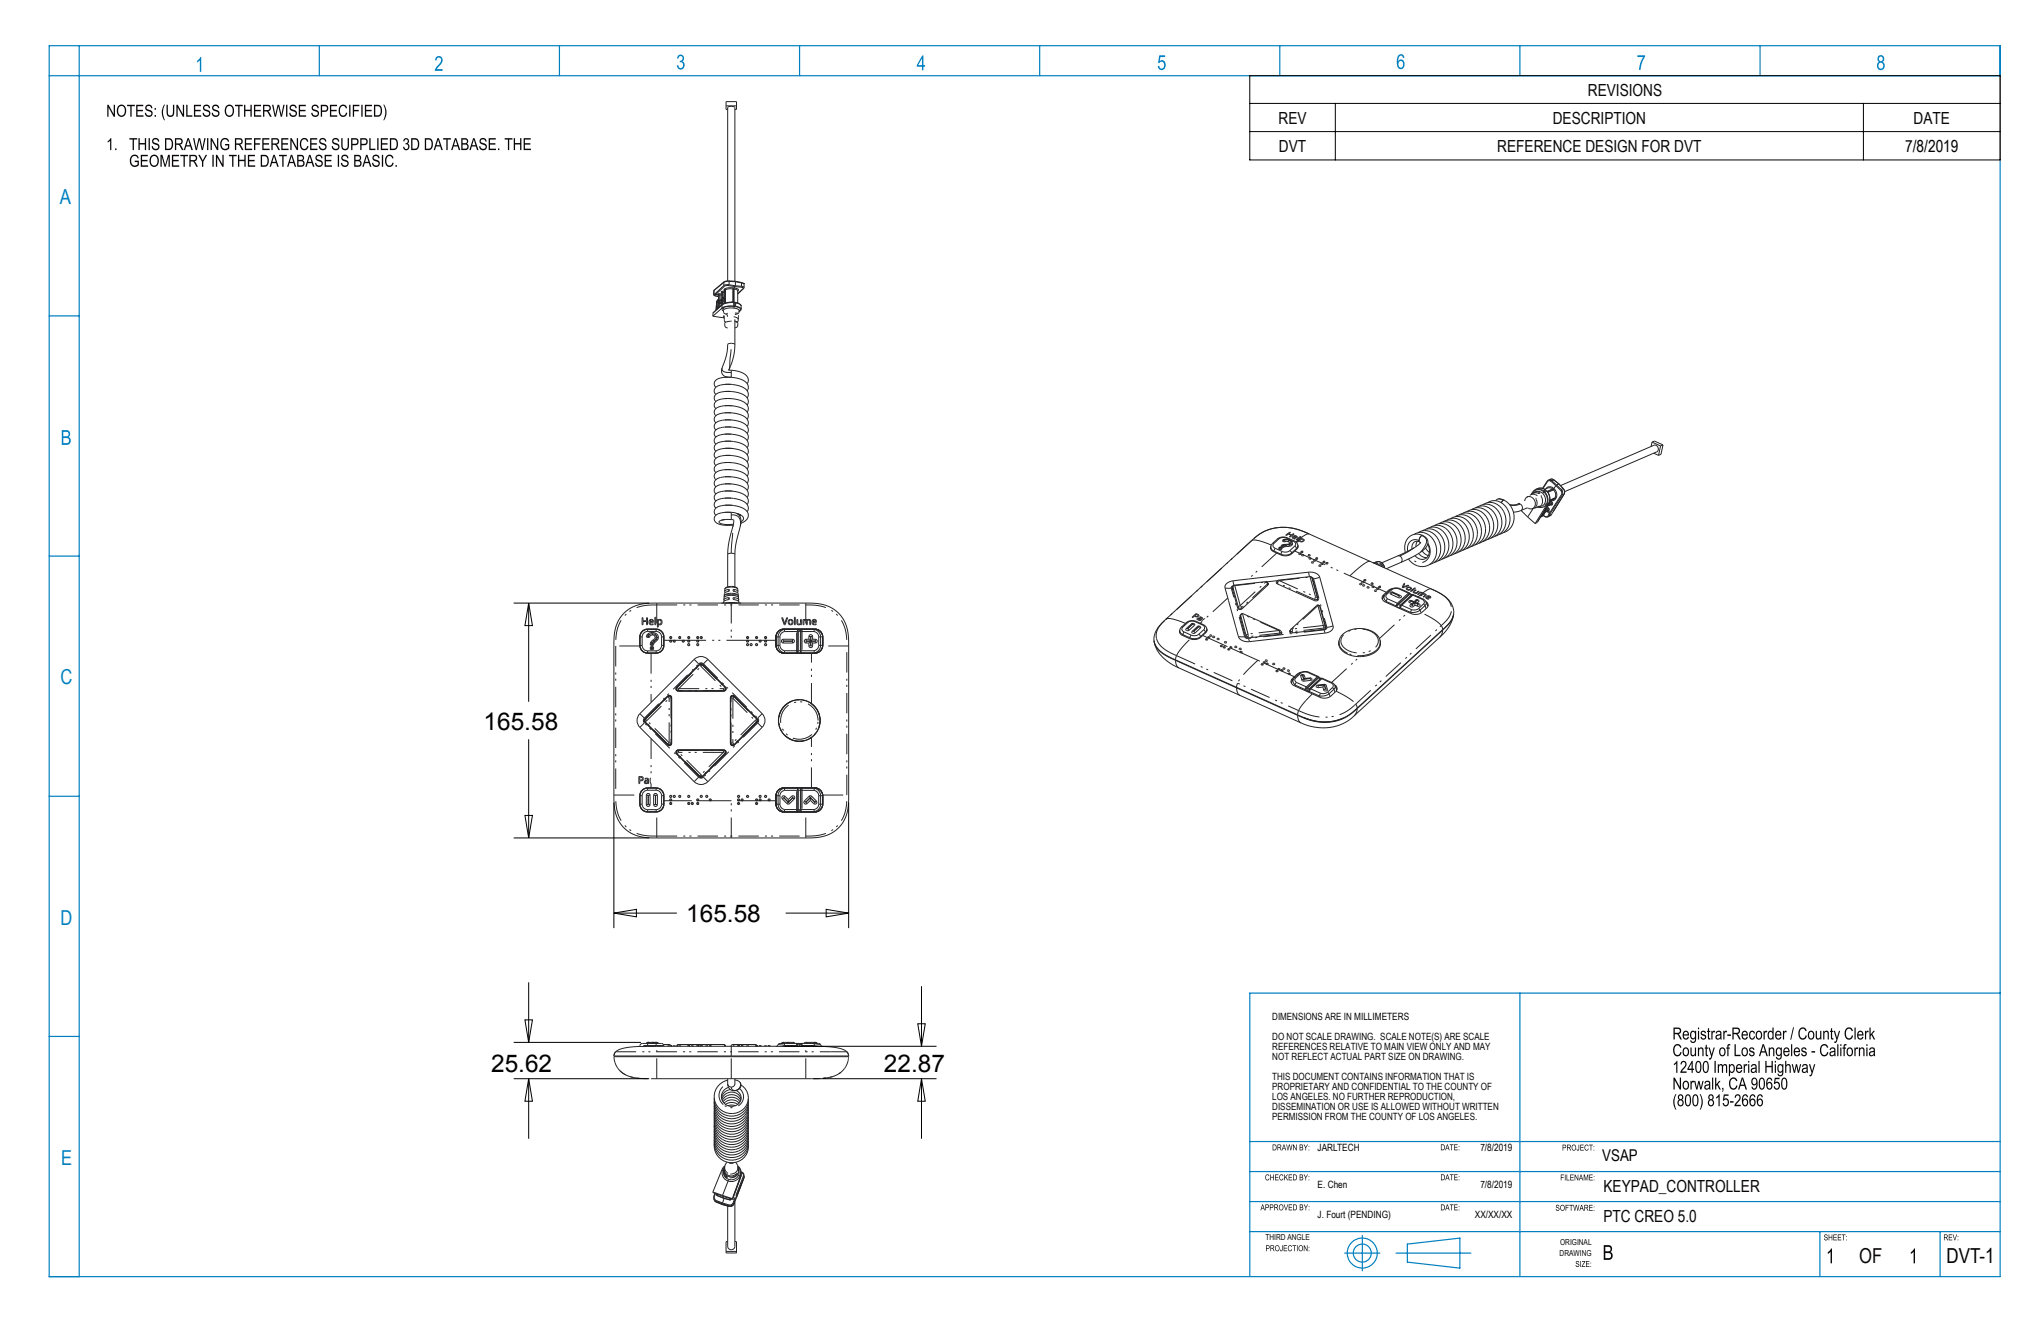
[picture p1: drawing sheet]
<svg xmlns="http://www.w3.org/2000/svg" width="432mm" height="279mm" viewBox="0 0 432 279" stroke-linecap="round" stroke-linejoin="round" font-family="sans-serif">
<defs><g id="words">
<g font-size="5.2">
<text x="102.3" y="154.4">165.58</text>
<text x="145.2" y="195.1">165.58</text>
<text x="103.9" y="226.6">25.62</text>
<text x="187" y="226.7">22.87</text>
</g>
<g font-size="4.4" fill="#0080c0">
<text x="12.6" y="43.1">A</text>
<text x="12.8" y="144.7">C</text>
<text x="12.8" y="195.7">D</text>
<text x="13" y="246.4">E</text>
</g>
<text font-size="4.4" fill="#0a0605" x="393.3" y="267.2">OF</text>
<text font-size="4.4" x="411.8" y="267.1">DVT-1</text>
<g font-size="3.5" fill="#0a0605">
<text x="335.9" y="20.2">REVISIONS</text>
<text x="270.5" y="26.1">REV</text>
<text x="328.5" y="26.1">DESCRIPTION</text>
<text x="404.9" y="26.1">DATE</text>
<text x="270.6" y="32.1">DVT</text>
<text x="316.8" y="32.1">REFERENCE DESIGN FOR DVT</text>
<text x="339.2" y="252">KEYPAD_CONTROLLER</text>
<text x="339.2" y="258.4">PTC CREO 5.0</text>
</g>
<text font-size="3.5" x="403.1" y="32.1">7/8/2019</text>
<text font-size="3.4" x="339" y="245.7">VSAP</text>
<g font-size="2.1" fill="#0a0605">
<text x="269.2" y="215.8">DIMENSIONS ARE IN MILLIMETERS</text>
<text x="269.2" y="220.1">DO NOT SCALE DRAWING. SCALE NOTE(S) ARE SCALE</text>
<text x="269.2" y="222.2">REFERENCES RELATIVE TO MAIN VIEW ONLY AND MAY</text>
<text x="269.2" y="224.3">NOT REFLECT ACTUAL PART SIZE ON DRAWING.</text>
<text x="269.2" y="228.5">THIS DOCUMENT CONTAINS INFORMATION THAT IS</text>
<text x="269.2" y="230.6">PROPRIETARY AND CONFIDENTIAL TO THE COUNTY OF</text>
<text x="269.2" y="232.8">LOS ANGELES. NO FURTHER REPRODUCTION,</text>
<text x="269.2" y="234.9">DISSEMINATION OR USE IS ALLOWED WITHOUT WRITTEN</text>
<text x="269.2" y="237">PERMISSION FROM THE COUNTY OF LOS ANGELES.</text>
</g>
<g font-size="2.1">
<text x="278.8" y="243.5">JARLTECH</text>
<text x="313.2" y="243.5">7/8/2019</text>
<text x="278.8" y="251.3">E. Chen</text>
<text x="313.2" y="251.3">7/8/2019</text>
<text x="278.8" y="257.6">J. Fourt (PENDING)</text>
<text x="312" y="257.6">XX/XX/XX</text>
</g>
<g font-size="1.7" fill="#0a0605">
<text x="267.7" y="262.4">THIRD ANGLE</text>
<text x="330.1" y="263.4">ORIGINAL</text>
<text x="330" y="265.7">DRAWING</text>
</g>
</g></defs>
<!-- layer: Layer 1 -->
<g fill="#0a0605">
<path d="M81.1 22.1h.2a2.99 2.99 0 0 1 0 3.3h-.2a3.5 3.5 0 0 0 0-3.3zM79.4 22.5v1.9a1.04 1.04 0 0 0 1.1-.6 1.04 1.04 0 0 0-.3-1.3zM79.1 22.2h.7a1.35 1.35 0 0 1 .7 2.3l-.4 .2h-1zM77.2 22.2h1.5v.3h-1.2v.7h1.1v.3h-1.1v.9h1.2v.3h-1.5zM76.4 22.2h.3v2.5h-.3zM74.6 22.2h1.4v.3h-1.1v.7h1v.3h-1v1.2h-.3zM73.9 22.2h.2v2.5h-.2zM72 22.4a.84 .84 0 0 1 .9-.2 .84 .84 0 0 1 .5 .7h-.2a.67 .67 0 0 0-.9-.4 .67 .67 0 0 0-.4 .9 .69 .69 0 0 0 .3 .9 .69 .69 0 0 0 .9-.1l.1-.4 .3 .1a.92 .92 0 0 1-1 .8 .92 .92 0 0 1-.8-1v-.8zM69.8 22.2h1.5v.3h-1.2v.7h1.1v.3h-1.1v.9h1.2v.3h-1.5zM68.1 22.5v.9h.6a.45 .45 0 0 0 .5-.5 .45 .45 0 0 0-.5-.4zM67.9 22.2h.7a.75 .75 0 0 1 .9 .7 .75 .75 0 0 1-.8 .8h-.6v1h-.2zM66.1 22.3a.78 .78 0 0 1 .9-.1 .78 .78 0 0 1 .4 .7h-.2a.45 .45 0 0 0-.6-.5 .45 .45 0 0 0-.2 .7h.1a.83 .83 0 0 1 1 .8 .83 .83 0 0 1-.8 .9 .83 .83 0 0 1-.9-.9l.3-.1a.53 .53 0 0 0 .6 .7 .53 .53 0 0 0 .3-.8l-.1-.1a.83 .83 0 0 1-.8-.3 .83 .83 0 0 1 0-1zM63.2 22.2h1.5v.3h-1.2v.7h1.1v.3h-1.1v.9h1.3v.3h-1.6zM61.5 22.3a.78 .78 0 0 1 .8-.1 .78 .78 0 0 1 .5 .7h-.3a.45 .45 0 0 0-.5-.5 .45 .45 0 0 0-.3 .7h.1a.83 .83 0 0 1 1 .8 .83 .83 0 0 1-.8 .9 .83 .83 0 0 1-.8-.9l.2-.1a.53 .53 0 0 0 .6 .7 .53 .53 0 0 0 .4-.8l-.1-.1a.83 .83 0 0 1-.9-.3 .83 .83 0 0 1 .1-1zM60.5 22.2h.3v2.5h-.3zM57.6 22.2h.2l.4 2.1 .5-2.1h.4l.4 2.1 .4-2.1h.3l-.5 2.5h-.3l-.5-2.2-.5 2.2h-.3zM55.9 22.4v.9h.6a.42 .42 0 0 0 .5-.4 .42 .42 0 0 0-.4-.5zM55.7 22.2a1.73 1.73 0 0 1 1.4 .1 .72 .72 0 0 1-.4 1.2l.8 1.2h-.4l-.2-.5a.73 .73 0 0 0-1-.6v1.1h-.2zM53.7 22.2h1.5v.3h-1.2v.7h1.1v.3h-1.1v.9h1.3v.3h-1.6zM51.6 22.2h.3v1h1.1v-1h.3v2.5h-.3v-1.2h-1.1v1.2h-.3zM49.7 22.2h1.7v.3h-.7v2.2h-.3v-2.2h-.7zM48 22.7a1.03 1.03 0 0 0-.2 1.1 1.03 1.03 0 0 0 .9 .6 1.13 1.13 0 0 0 .5-1 1.13 1.13 0 0 0-.7-1zM47.8 22.5a1 1 0 0 1 1.2-.2 1 1 0 0 1 .5 1.1 1.03 1.03 0 0 1-.9 1.3 1.03 1.03 0 0 1-1.1-1.2zM45.1 22.3a.78 .78 0 0 1 .8-.1 .78 .78 0 0 1 .5 .7h-.3a.45 .45 0 0 0-.5-.5 .45 .45 0 0 0-.3 .7h.1a.83 .83 0 0 1 1 .8 .83 .83 0 0 1-.8 .9 .83 .83 0 0 1-.8-.9l.2-.1a.53 .53 0 0 0 .7 .7 .53 .53 0 0 0 .3-.8l-.1-.1a.83 .83 0 0 1-.9-.3 .83 .83 0 0 1 .1-1zM43.1 22.3a.78 .78 0 0 1 .9-.1 .78 .78 0 0 1 .4 .7h-.2a.45 .45 0 0 0-.6-.5 .45 .45 0 0 0-.2 .7h.1a.83 .83 0 0 1 1 .8 .83 .83 0 0 1-.8 .9 .83 .83 0 0 1-.8-.9l.2-.1a.53 .53 0 0 0 .6 .7 .53 .53 0 0 0 .3-.8v-.1a.83 .83 0 0 1-.9-.3 .83 .83 0 0 1 0-1zM41 22.2h1.5v.3h-1.2v.7h1.1v.3h-1.1v.9h1.3v.3h-1.6zM39.4 22.2h.3v2.2h1v.3h-1.3zM37.3 22.2h.3l1.1 2v-2h.2v2.5h-.2l-1.1-2v2h-.3zM35.2 22.2h.3v1.4a.59 .59 0 0 0 .6 .8 .59 .59 0 0 0 .5-.8v-1.4h.3v1.4a.86 .86 0 0 1-.8 1.1 .86 .86 0 0 1-.9-1.1zM34.7 22.1h.2l-.3 .8a3.5 3.5 0 0 0 .3 2.5h-.2a2.99 2.99 0 0 1 0-3.3zM32.7 24.3h.3v.4h-.3zM32.7 22.9h.3v.3h-.3zM30.9 22.3a.78 .78 0 0 1 .9-.1 .78 .78 0 0 1 .4 .7h-.2a.45 .45 0 0 0-.6-.5 .45 .45 0 0 0-.2 .7h.1a.83 .83 0 0 1 1 .8 .83 .83 0 0 1-.8 .9 .83 .83 0 0 1-.9-.9l.3-.1a.53 .53 0 0 0 .6 .7 .53 .53 0 0 0 .3-.8l-.1-.1a.83 .83 0 0 1-.8-.3 .83 .83 0 0 1 0-1zM28.8 22.2h1.5v.3h-1.2v.7h1.1v.3h-1.1v.9h1.3v.3h-1.6zM26.9 22.2h1.6v.3h-.7v2.2h-.2v-2.2h-.7zM25.2 22.7a1.03 1.03 0 0 0-.2 1.1 1.03 1.03 0 0 0 .9 .6 1.13 1.13 0 0 0 .5-1 1.13 1.13 0 0 0-.7-1zM25 22.5a1 1 0 0 1 1.2-.2 1 1 0 0 1 .5 1.1 1.03 1.03 0 0 1-1 1.3 1.03 1.03 0 0 1-1-1.2zM22.7 22.2h.3l1.1 2v-2h.2v2.5h-.3l-1-2v2h-.3z"/>
<path d="M110.8 29.2h1.5v.3h-1.2v.8h1.1v.3h-1.1v.8h1.2v.3h-1.5zM108.7 29.2h.3v1.1h1v-1.1h.3v2.5h-.3v-1.1h-1v1.1h-.3zM106.8 29.2h1.6v.3h-.7v2.2h-.2v-2.2h-.7zM105.4 31.4h.2v.3h-.2zM103.4 29.2h1.5v.3h-1.2v.8h1.1v.3h-1.1v.8h1.2v.3h-1.5zM101.6 29.4a.78 .78 0 0 1 .9-.2 .78 .78 0 0 1 .4 .7l-.2 .1a.45 .45 0 0 0-.6-.6 .45 .45 0 0 0-.2 .7l.1 .1a.83 .83 0 0 1 1 .7 .83 .83 0 0 1-.8 .9 .83 .83 0 0 1-.8-.9h.2a.53 .53 0 0 0 .6 .7 .53 .53 0 0 0 .3-.9 .83 .83 0 0 1-.9-.4 .83 .83 0 0 1 0-.9zM100.2 29.5l-.3 1.2h.7zM100.1 29.2h.3l.8 2.5h-.3l-.2-.7h-.9l-.2 .7h-.3zM97.9 30.6v.8h.5a.44 .44 0 0 0 .5-.4 .44 .44 0 0 0-.6-.4zM97.9 29.5v.8h.4a.39 .39 0 0 0 .5-.4 .39 .39 0 0 0-.5-.4zM97.6 29.2h.8a.64 .64 0 0 1 .6 .5 .64 .64 0 0 1-.2 .7 .71 .71 0 0 1 .3 .8 .71 .71 0 0 1-.7 .5h-.8zM96.4 29.5l-.4 1.2h.7zM96.2 29.2h.3l.9 2.5h-.3l-.3-.7h-.8l-.3 .7h-.3zM93.7 29.2h1.7v.3h-.7v2.2h-.3v-2.2h-.7zM92.7 29.5l-.4 1.2h.7zM92.5 29.2h.3l.9 2.5h-.3l-.3-.7h-.8l-.3 .7h-.3zM90.2 29.5v1.9a1.01 1.01 0 0 0 1-.4 1.01 1.01 0 0 0 0-1.1l-.3-.3zM89.9 29.2h.7a1.35 1.35 0 0 1 .7 2.3l-.5 .2h-.9zM87.3 29.5v1.9a1.01 1.01 0 0 0 1.1-.4 1.01 1.01 0 0 0-.1-1.1l-.3-.3zM87 29.2h.7a1.35 1.35 0 0 1 .7 2.3l-.5 .2h-.9zM85.5 29.4a.62 .62 0 0 1 .9 .1 .62 .62 0 0 1-.2 .9 .7 .7 0 0 1 .2 1.2 .7 .7 0 0 1-1.1-.5l.2-.1 .1 .3a.45 .45 0 0 0 .7-.2 .45 .45 0 0 0-.5-.6v-.2a.38 .38 0 0 0 .5-.3 .38 .38 0 0 0-.3-.5 .38 .38 0 0 0-.4 .4h-.3zM82.8 29.5v1.9a1.01 1.01 0 0 0 1.1-.4 1.01 1.01 0 0 0-.1-1.1l-.3-.3zM82.5 29.2h.7a1.35 1.35 0 0 1 .7 2.3l-.5 .2h-.9zM80.6 29.2h1.5v.3h-1.3v.8h1.2v.3h-1.2v.8h1.3v.3h-1.5zM79.8 29.2h.3v2.5h-.3zM78.1 29.2h.3v2.2h1v.3h-1.3zM76.5 29.5v.9h.5a.45 .45 0 0 0 .5-.4 .45 .45 0 0 0-.5-.5zM76.2 29.2h.8a.75 .75 0 0 1 .8 .8 .75 .75 0 0 1-.8 .7h-.5v1h-.3zM74.6 29.5v.9h.5a.45 .45 0 0 0 .5-.4 .45 .45 0 0 0-.5-.5zM74.3 29.2h.8a.75 .75 0 0 1 .8 .8 .75 .75 0 0 1-.8 .7h-.5v1h-.3zM72.2 29.2h.3v1.5a.59 .59 0 0 0 .5 .8 .59 .59 0 0 0 .6-.8v-1.5h.2v1.5a.86 .86 0 0 1-.8 1.1 .86 .86 0 0 1-.8-1.1zM70.5 29.4a.78 .78 0 0 1 .8-.2 .78 .78 0 0 1 .5 .7l-.3 .1a.45 .45 0 0 0-.5-.6 .45 .45 0 0 0-.3 .7l.1 .1a.83 .83 0 0 1 1 .7 .83 .83 0 0 1-.8 .9 .83 .83 0 0 1-.8-.9h.2a.53 .53 0 0 0 .6 .7 .53 .53 0 0 0 .4-.9h-.1a.83 .83 0 0 1-.9-.4 .83 .83 0 0 1 .1-.9zM67.7 29.4a.78 .78 0 0 1 .9-.2 .78 .78 0 0 1 .4 .7l-.2 .1a.45 .45 0 0 0-.6-.6 .45 .45 0 0 0-.2 .7l.1 .1a.83 .83 0 0 1 1 .7 .83 .83 0 0 1-.8 .9 .83 .83 0 0 1-.9-.9h.3a.53 .53 0 0 0 .6 .7 .53 .53 0 0 0 .3-.9h-.1a.83 .83 0 0 1-.8-.4 .83 .83 0 0 1 0-.9zM65.6 29.2h1.5v.3h-1.2v.8h1.1v.3h-1.1v.8h1.3v.3h-1.6zM63.8 29.4a.84 .84 0 0 1 .9-.2 .84 .84 0 0 1 .5 .7l-.2 .1a.67 .67 0 0 0-.9-.4 .67 .67 0 0 0-.4 .9 .69 .69 0 0 0 .3 .8 .69 .69 0 0 0 .9-.1l.1-.3h.3a.91 .91 0 0 1-1.1 .9 .91 .91 0 0 1-.8-1.1l.1-.7zM61.4 29.2h.3l1.1 2v-2h.3v2.5h-.3l-1.1-1.9v1.9h-.3zM59.5 29.2h1.5v.3h-1.2v.8h1.1v.3h-1.1v.8h1.3v.3h-1.6zM57.7 29.5v.8h.6a.42 .42 0 0 0 .5-.3 .42 .42 0 0 0-.5-.5zM57.4 29.2a1.73 1.73 0 0 1 1.5 .2 .72 .72 0 0 1-.4 1.2l.7 1.1h-.3l-.3-.5a.73 .73 0 0 0-.9-.6v1.1h-.3zM55.5 29.2h1.5v.3h-1.2v.8h1.1v.3h-1.1v.8h1.2v.3h-1.5zM53.7 29.2h1.4v.3h-1.1v.8h1v.3h-1v1.1h-.3zM51.8 29.2h1.5v.3h-1.2v.8h1.1v.3h-1.1v.8h1.2v.3h-1.5zM50 29.5v.8h.6a.42 .42 0 0 0 .5-.3 .42 .42 0 0 0-.5-.5zM49.7 29.2a1.73 1.73 0 0 1 1.5 .2 .72 .72 0 0 1-.4 1.2l.7 1.1h-.3l-.3-.5a.73 .73 0 0 0-.9-.6v1.1h-.3zM46.9 29.4a.89 .89 0 0 1 1-.2 .89 .89 0 0 1 .6 .7l-.3 .1a.72 .72 0 0 0-.9-.5 .72 .72 0 0 0-.4 1 .8 .8 0 0 0 .4 .9 .8 .8 0 0 0 .9-.2v-.4h-.6v-.3h.9v.9a1.13 1.13 0 0 1-1.4 .2 1.13 1.13 0 0 1-.5-1.4zM44.6 29.2h.2l1.1 2v-2h.3v2.5h-.3l-1.1-1.9v1.9h-.2zM43.8 29.2h.3v2.5h-.3zM40.8 29.2h.3l.4 2.2 .5-2.2h.3l.5 2.2 .4-2.2h.3l-.6 2.5h-.2l-.5-2.2-.5 2.2h-.3zM39.8 29.5l-.3 1.2h.7zM39.7 29.2h.3l.8 2.5h-.3l-.2-.7h-.9l-.2 .7h-.3zM37.3 29.5v.8h.6a.42 .42 0 0 0 .5-.3 .42 .42 0 0 0-.5-.5zM37 29.2a1.73 1.73 0 0 1 1.5 .2 .72 .72 0 0 1-.4 1.2l.7 1.1h-.3l-.3-.5a.73 .73 0 0 0-.9-.6v1.1h-.3zM35.2 29.5v1.9a1.04 1.04 0 0 0 1.1-.6 1.04 1.04 0 0 0-.3-1.2zM34.9 29.2h.7a1.35 1.35 0 0 1 .7 2.3l-.4 .2h-1zM32.4 29.4a.78 .78 0 0 1 .8-.2 .78 .78 0 0 1 .5 .7l-.3 .1a.45 .45 0 0 0-.5-.6 .45 .45 0 0 0-.2 .8 .89 .89 0 0 1 .9 .4 .89 .89 0 0 1-.1 1 .86 .86 0 0 1-.9 .1 .86 .86 0 0 1-.5-.8h.3a.53 .53 0 0 0 .6 .7 .53 .53 0 0 0 .3-.9h-.1a.83 .83 0 0 1-.9-.4 .83 .83 0 0 1 .1-.9zM31.4 29.2h.3v2.5h-.3zM29.3 29.2h.3v1.1h1v-1.1h.3v2.5h-.3v-1.1h-1v1.1h-.3zM27.4 29.2h1.6v.3h-.7v2.2h-.2v-2.2h-.7zM24.4 31.4h.2v.3h-.2zM23.4 29.2h.2v2.5h-.3v-1.9l-.5 .3v-.3z"/>
<path d="M83.7 34.9h.3v.4h-.3zM81.8 33a.84 .84 0 0 1 .9-.3 .84 .84 0 0 1 .5 .7l-.2 .1a.67 .67 0 0 0-.9-.4 .67 .67 0 0 0-.4 .9 .69 .69 0 0 0 .3 .9 .69 .69 0 0 0 .9-.2l.1-.3 .3 .1a.91 .91 0 0 1-1 .8 .91 .91 0 0 1-.8-1v-.8zM80.8 32.7h.3v2.6h-.3zM79 32.9a.78 .78 0 0 1 .8-.1 .78 .78 0 0 1 .5 .7h-.3a.45 .45 0 0 0-.5-.5 .45 .45 0 0 0-.3 .7h.2a.83 .83 0 0 1 1 .7 .83 .83 0 0 1-.8 1 .83 .83 0 0 1-.9-.9l.3-.1a.53 .53 0 0 0 .6 .7 .53 .53 0 0 0 .3-.8l-.1-.1a.83 .83 0 0 1-.9-.4 .83 .83 0 0 1 .1-.9zM77.6 33l-.4 1.2h.7zM77.4 32.7h.3l.9 2.6h-.3l-.3-.8h-.8l-.3 .8h-.3zM75.2 34.1v.9h.5a.44 .44 0 0 0 .5-.5 .44 .44 0 0 0-.5-.4zM75.2 33v.8h.5a.39 .39 0 0 0 .4-.4 .39 .39 0 0 0-.5-.4zM74.9 32.7h.8a.64 .64 0 0 1 .7 .5 .64 .64 0 0 1-.3 .7 .71 .71 0 0 1 .4 .9 .71 .71 0 0 1-.8 .5h-.8zM72.4 32.9a.78 .78 0 0 1 .8-.1 .78 .78 0 0 1 .5 .7h-.3a.45 .45 0 0 0-.5-.5 .45 .45 0 0 0-.3 .7h.2a.83 .83 0 0 1 1 .7 .83 .83 0 0 1-.8 1 .83 .83 0 0 1-.9-.9l.3-.1a.53 .53 0 0 0 .6 .7 .53 .53 0 0 0 .3-.8l-.1-.1a.83 .83 0 0 1-.8-.4 .83 .83 0 0 1 0-.9zM71.5 32.7h.2v2.6h-.2zM68.7 32.7h1.5v.3h-1.2v.8h1.1v.3h-1.1v.9h1.2v.3h-1.5zM66.9 32.9a.78 .78 0 0 1 .9-.1 .78 .78 0 0 1 .4 .7h-.2a.45 .45 0 0 0-.6-.5 .45 .45 0 0 0-.2 .7h.1a.83 .83 0 0 1 1 .7 .83 .83 0 0 1-.8 1 .83 .83 0 0 1-.8-.9l.2-.1a.53 .53 0 0 0 .6 .7 .53 .53 0 0 0 .3-.8l-.1-.1a.83 .83 0 0 1-.8-.4 .83 .83 0 0 1 0-.9zM65.5 33l-.3 1.2h.7zM65.4 32.7h.3l.8 2.6h-.3l-.2-.8h-.9l-.2 .8h-.3zM63.2 34.1v.9h.5a.44 .44 0 0 0 .5-.5 .44 .44 0 0 0-.6-.4zM63.2 33v.8h.4a.39 .39 0 0 0 .5-.4 .39 .39 0 0 0-.5-.4zM62.9 32.7h.8a.64 .64 0 0 1 .6 .5 .64 .64 0 0 1-.2 .7 .71 .71 0 0 1 .3 .9 .71 .71 0 0 1-.7 .5h-.8zM61.7 33l-.4 1.2h.7zM61.5 32.7h.3l.9 2.6h-.3l-.3-.8h-.9l-.2 .8h-.3zM59 32.7h1.7v.3h-.7v2.3h-.3v-2.3h-.7zM58 33l-.4 1.2h.7zM57.8 32.7h.3l.9 2.6h-.3l-.3-.8h-.9l-.2 .8h-.3zM55.4 33v2a1.04 1.04 0 0 0 1.2-.6 1.04 1.04 0 0 0-.4-1.3zM55.2 32.7h.7a1.35 1.35 0 0 1 .7 2.3l-.5 .3h-.9zM52.4 32.7h1.5v.3h-1.2v.8h1.2v.3h-1.2v.9h1.3v.3h-1.6zM50.3 32.7h.3v1.1h1.1v-1.1h.3v2.6h-.3v-1.2h-1.1v1.2h-.3zM48.4 32.7h1.7v.3h-.7v2.3h-.3v-2.3h-.7zM45.7 32.7h.3l1.1 2v-2h.2v2.6h-.3l-1.1-2v2h-.2zM44.9 32.7h.3v2.6h-.3zM41.9 32.7h.4l.6 1.2 .6-1.2h.3l-.8 1.5v1.1h-.3v-1.1zM40.3 33v.9h.6a.42 .42 0 0 0 .5-.4 .42 .42 0 0 0-.4-.5zM40.1 32.7a1.73 1.73 0 0 1 1.4 .2 .72 .72 0 0 1-.4 1.2l.8 1.2h-.4l-.2-.6a.73 .73 0 0 0-1-.5v1.1h-.2zM38.1 32.7h1.7v.3h-.7v2.3h-.3v-2.3h-.7zM36.4 32.7h1.5v.3h-1.3v.8h1.2v.3h-1.2v.9h1.3v.3h-1.5zM33.9 32.7h.5l.6 2.2 .6-2.2h.3v2.6h-.2v-2.1l-.6 2.1h-.3l-.6-2.2v2.2h-.3zM32.1 33.2a1.03 1.03 0 0 0-.2 1.2 1.03 1.03 0 0 0 .9 .6 1.13 1.13 0 0 0 .5-1.1 1.13 1.13 0 0 0-.7-.9zM31.9 33.1a1 1 0 0 1 1.2-.2 1 1 0 0 1 .5 1.1 1.02 1.02 0 0 1-1 1.3 1.02 1.02 0 0 1-1-1.3zM29.8 32.7h1.5v.3h-1.2v.8h1.1v.3h-1.1v.9h1.2v.3h-1.5zM27.8 33a.89 .89 0 0 1 .9-.3 .89 .89 0 0 1 .6 .8h-.2a.72 .72 0 0 0-.9-.5 .72 .72 0 0 0-.5 1 .8 .8 0 0 0 .4 .9 .8 .8 0 0 0 1-.1v-.5h-.6v-.3h.9v.9a1.13 1.13 0 0 1-1.5 .2 1.13 1.13 0 0 1-.4-1.3z"/>
</g>
<g fill="none" stroke="#0080c0" stroke-width=".25">
<path d="M10.4 9.7h412.8v260.3h-412.8zM10.4 16h412.8M16.8 9.7v260.3M67.6 9.7v6.3M118.4 9.7v6.3M169.2 9.7v6.3M220 9.7v6.3M270.8 9.7v6.3M321.6 9.7v6.3M372.4 9.7v6.3M10.4 66.8h6.4M10.4 117.6h6.4"/>
<path d="M10.4 168.4h6.4M10.4 219.2h6.4M321.6 210v60M423.2 210h-158.8v60M264.4 241.4h158.8M264.4 247.8h158.8M264.4 254.1h158.8M264.4 260.5h158.8M284.5 265h7.4M288.2 261.3v7.5M295.3 265h15.9M297.7 263.1l11.2-1.2v6.3l-11.2-1.3z"/>
<path d="M385 260.5v9.5M410.5 260.5v9.5"/>
<circle cx="288.2" cy="265" r="1.9"/>
<circle cx="288.2" cy="265" r="3.2"/>
</g>
<path d="M264.4 16h158.8v17.8h-158.8zM264.4 21.9h158.8M264.4 27.8h158.8M282.5 21.9v11.9M394.2 21.9v11.9" fill="none" stroke="#000" stroke-width=".21"/>
<g fill="#0a0605">
<path d="M387.4 264.1h.2v3.1h-.3v-2.4l-.6 .4v-.4z"/>
<path d="M405 264.1h.1v3.1h-.2v-2.4l-.6 .4v-.4z"/>
<path d="M337.1 243.2h.2v.2h-.2zM337.1 242.4h.2v.2h-.2zM336.2 242.1h.8v.2h-.3v1.1h-.2v-1.1h-.3zM335.4 242.2l.4-.1 .3 .3-.2-.1a.44 .44 0 0 0-.6 .4 .44 .44 0 0 0 .6 .5l.1-.3 .1 .1a.46 .46 0 0 1-.6 .3 .46 .46 0 0 1-.3-.6zM334.3 242.1h.7v.2h-.5v.3h.5v.2h-.5v.4h.6v.2h-.8zM334 242.1h.1v1a.25 .25 0 0 1-.4 .3 .24 .24 0 0 1 0-.4l.1 .2h.1zM332.7 242.3v.7l.1 .2a.44 .44 0 0 0 .5-.5 .44 .44 0 0 0-.6-.4zM332.6 242.3a.6 .6 0 0 1 .9 .3 .6 .6 0 0 1-.5 .8 .71 .71 0 0 1-.4-1.1zM331.7 242.2v.5l.5-.1-.1-.3zM331.5 242.1h.5a.34 .34 0 0 1 .3 .3 .34 .34 0 0 1-.3 .4l.4 .6h-.2l-.4-.6h-.1v.6h-.2zM330.7 242.3v.4h.3a.22 .22 0 0 0 .2-.2 .22 .22 0 0 0-.2-.2zM330.6 242.1h.4a.37 .37 0 0 1 .4 .4 .37 .37 0 0 1-.4 .3h-.3v.6h-.1z"/>
<path d="M337.2 249.5h.1v.2h-.1zM337.2 248.8h.1v.1h-.1zM336.2 248.4h.7v.2h-.5v.4h.5v.1h-.5v.4h.6v.2h-.8zM335.1 248.4h.2l.2 1.1 .3-1.1h.2v1.3h-.1v-1.1l-.3 1.1h-.1l-.3-1.1v1.1h-.1zM334.5 248.6l-.2 .6h.4zM334.4 248.4h.2l.4 1.3h-.2l-.1-.4h-.4l-.1 .4h-.2zM333.1 248.4h.2l.5 1v-1h.1v1.3h-.1l-.5-1v1h-.2zM332.2 248.4h.7v.2h-.6v.4h.6v.1h-.6v.4h.7v.2h-.8zM331.4 248.4h.2v1.1h.4v.2h-.6zM331.1 248.4h.1v1.3h-.1zM330.2 248.4h.7v.2h-.6v.4h.5v.1h-.5v.6h-.1z"/>
<path d="M337.2 255.9h.1v.2h-.1zM337.2 255.2h.1v.2h-.1zM336.2 254.8h.7v.2h-.6v.4h.6v.1h-.6v.4h.7v.2h-.8zM335.3 255v.4h.5a.21 .21 0 0 0 .1-.3 .21 .21 0 0 0-.3-.1zM335.2 254.8h.4a.34 .34 0 0 1 .4 .3 .34 .34 0 0 1-.3 .4l.4 .6h-.2l-.4-.6h-.2v.6h-.1zM334.6 255l-.2 .6h.4zM334.5 254.8h.2l.4 1.3h-.2l-.1-.4h-.4l-.1 .4h-.2zM332.8 254.8h.2l.2 1.1 .2-1.1h.2l.2 1.1 .2-1.1h.1l-.2 1.3h-.2l-.2-1.1-.3 1.1h-.1zM332 254.8h.8v.2h-.3v1.1h-.2v-1.1h-.3zM331.2 254.8h.7v.2h-.5v.4h.4v.1h-.4v.6h-.2zM330.3 255.1l-.1 .6 .2 .2a.44 .44 0 0 0 .5-.5 .44 .44 0 0 0-.6-.3zM330.2 255a.6 .6 0 0 1 .9 .3 .6 .6 0 0 1-.5 .8 .69 .69 0 0 1-.4-1.1zM329.3 254.9a.38 .38 0 0 1 .4-.1 .38 .38 0 0 1 .2 .4h-.1a.22 .22 0 0 0-.3-.3 .22 .22 0 0 0-.1 .4 .41 .41 0 0 1 .5 .3 .41 .41 0 0 1-.3 .5 .41 .41 0 0 1-.5-.4h.2a.27 .27 0 0 0 .1 .3 .27 .27 0 0 0 .4-.2 .27 .27 0 0 0-.3-.3 .35 .35 0 0 1-.3-.2 .35 .35 0 0 1 .1-.4z"/>
<path d="M336.5 267.8h.1v.2h-.1zM336.5 267.1h.1v.1h-.1zM335.5 266.7h.8v.2h-.6v.3h.5v.2h-.5v.4h.6v.2h-.8zM334.7 266.7h.7l-.6 1.1h.6v.2h-.8l.6-1.1h-.5zM334.3 266.7h.2v1.3h-.2zM333.5 266.8a.37 .37 0 0 1 .4-.1 .37 .37 0 0 1 .2 .4h-.1a.22 .22 0 0 0-.3-.3 .22 .22 0 0 0-.1 .4 .4 .4 0 0 1 .5 .3 .4 .4 0 0 1-.3 .5 .4 .4 0 0 1-.5-.4l.2-.1a.26 .26 0 0 0 .1 .4 .26 .26 0 0 0 .4-.2 .26 .26 0 0 0-.3-.3 .35 .35 0 0 1-.3-.2 .35 .35 0 0 1 .1-.4z"/>
<path d="M339.6 265v1.1h.6a.54 .54 0 0 0 .6-.6 .54 .54 0 0 0-.6-.5zM339.6 263.7v1h.6a.48 .48 0 0 0 .5-.5 .48 .48 0 0 0-.6-.5zM339.3 263.4h.9a.8 .8 0 0 1 .8 .5 .8 .8 0 0 1-.3 .9 .88 .88 0 0 1 .4 1 .88 .88 0 0 1-.9 .7h-.9z"/>
<path d="M390.6 262.2h.1v.1h-.1zM390.6 261.4h.1v.2h-.1zM389.7 261.1h.8v.1h-.4v1.1h-.1v-1.1h-.3zM388.8 261.1h.7v.1h-.6v.4h.6v.2h-.6v.4h.7v.1h-.8zM387.9 261.1h.7v.1h-.6v.4h.6v.2h-.6v.4h.6v.1h-.7zM386.9 261.1h.1v.5h.5v-.5h.2v1.2h-.2v-.5h-.5v.5h-.1zM386 261.2a.37 .37 0 0 1 .4-.1 .37 .37 0 0 1 .3 .3l-.2 .1a.22 .22 0 0 0-.2-.3 .22 .22 0 0 0-.1 .4 .4 .4 0 0 1 .5 .3 .4 .4 0 0 1-.4 .4 .4 .4 0 0 1-.4-.4h.1a.26 .26 0 0 0 .2 .4 .26 .26 0 0 0 .3-.2 .26 .26 0 0 0-.2-.3 .35 .35 0 0 1-.3-.3 .35 .35 0 0 1 0-.3z"/>
<path d="M414.2 262.2h.1v.1h-.1zM414.2 261.4h.1v.2h-.1zM413.1 261.1h.2l.3 1.1 .3-1.1h.1l-.4 1.2h-.1zM412.3 261.1h.7v.1h-.6v.4h.6v.2h-.6v.4h.6v.1h-.7zM411.4 261.2v.4l.5-.1v-.2zM411.3 261.1h.4a.34 .34 0 0 1 .4 .3 .34 .34 0 0 1-.3 .4l.4 .5h-.2l-.4-.5h-.2v.5h-.1z"/>
<path d="M276.9 243.1h.1v.2h-.1zM276.9 242.4h.1v.2h-.1zM275.8 242.1h.2l.3 .6 .3-.6h.1l-.4 .7v.5h-.1v-.5zM275.1 242.7v.5l.4-.1v-.3zM275.1 242.2v.4l.4-.1v-.2zM275 242.1h.3a.32 .32 0 0 1 .4 .2 .32 .32 0 0 1-.2 .3 .35 .35 0 0 1 .2 .5 .35 .35 0 0 1-.4 .2h-.3zM273.5 242.1h.2l.5 .9v-.9h.1v1.2h-.1l-.5-1v1h-.2zM272.1 242.1h.2l.2 1 .2-1h.2l.2 1 .2-1h.1l-.2 1.2h-.2l-.2-1.1-.3 1.1h-.1zM271.6 242.2l-.1 .6h.3zM271.6 242.1h.1l.4 1.2h-.1l-.2-.4h-.4l-.1 .4h-.1zM270.4 242.2v.4h.4a.21 .21 0 0 0 .1-.2 .21 .21 0 0 0-.2-.2zM270.3 242.1h.4a.34 .34 0 0 1 .4 .3 .34 .34 0 0 1-.3 .3l.4 .6h-.2l-.4-.5h-.2v.5h-.1zM269.4 242.2v1a.48 .48 0 0 0 .5-.5 .48 .48 0 0 0-.5-.5zM269.2 242.1a.65 .65 0 0 1 .9 .6 .65 .65 0 0 1-.9 .6z"/>
<path d="M276.9 249.5h.1v.2h-.1zM276.9 248.7h.1v.2h-.1zM275.8 248.4h.2l.3 .6 .3-.6h.1l-.4 .7v.6h-.1v-.6zM275.1 249.1v.4l.5-.1-.1-.3zM275.1 248.6v.3h.4v-.3zM275 248.4h.3a.32 .32 0 0 1 .4 .2 .32 .32 0 0 1-.2 .4 .35 .35 0 0 1 .2 .4 .35 .35 0 0 1-.4 .3h-.3zM273.7 248.6v.9a.48 .48 0 0 0 .6-.5 .48 .48 0 0 0-.6-.4zM273.6 248.4a.65 .65 0 0 1 .8 .6 .65 .65 0 0 1-.8 .7zM272.6 248.4h.8v.2h-.6v.3h.5v.2h-.5v.4h.6v.2h-.8zM271.7 248.4h.1v.6l.5-.6h.2l-.4 .5 .4 .8h-.2l-.3-.7-.2 .2v.5h-.1zM270.8 248.5l.5-.1 .2 .3-.2-.1a.44 .44 0 0 0-.5 .4 .44 .44 0 0 0 .5 .5l.1-.3 .1 .1a.46 .46 0 0 1-.5 .3 .46 .46 0 0 1-.4-.6zM269.8 248.4h.7v.2h-.6v.3h.5v.2h-.5v.4h.6v.2h-.7zM268.7 248.4h.2v.5h.5v-.5h.1v1.3h-.1v-.6h-.5v.6h-.2zM267.8 248.5l.5-.1 .3 .3-.3-.1a.44 .44 0 0 0-.5 .4 .44 .44 0 0 0 .5 .5l.1-.3 .2 .1a.46 .46 0 0 1-.6 .3 .46 .46 0 0 1-.3-.6z"/>
<path d="M276.9 255.8h.1v.2h-.1zM276.9 255.1h.1v.2h-.1zM275.8 254.7h.2l.3 .6 .3-.6h.1l-.4 .8v.5h-.1v-.5zM275.1 255.4v.4h.5l-.1-.3zM275.1 254.9v.4l.4-.1v-.3zM275 254.7h.4a.32 .32 0 0 1 .3 .3 .32 .32 0 0 1-.2 .3 .35 .35 0 0 1 .2 .4 .35 .35 0 0 1-.3 .3h-.4zM273.7 254.9v.9a.48 .48 0 0 0 .6-.4 .48 .48 0 0 0-.6-.5zM273.6 254.7a.65 .65 0 0 1 .8 .7 .65 .65 0 0 1-.8 .6zM272.6 254.7h.8v.2h-.6v.4h.5v.1h-.5v.4h.6v.2h-.8zM271.6 254.7h.1l.4 1.2 .3-1.2h.1l-.4 1.3h-.1zM270.8 255l-.1 .6 .2 .2a.44 .44 0 0 0 .5-.5 .44 .44 0 0 0-.6-.3zM270.7 254.9a.6 .6 0 0 1 .9 .3 .6 .6 0 0 1-.6 .8 .69 .69 0 0 1-.3-1.1zM269.7 254.9v.4h.5a.21 .21 0 0 0 0-.3 .21 .21 0 0 0-.2-.1zM269.6 254.7h.4a.34 .34 0 0 1 .4 .3 .34 .34 0 0 1-.3 .4l.4 .6h-.2l-.4-.6h-.2v.6h-.1zM268.8 254.9v.4h.2a.22 .22 0 0 0 .3-.2 .22 .22 0 0 0-.3-.2zM268.7 254.7h.3a.37 .37 0 0 1 .4 .4 .37 .37 0 0 1-.4 .4h-.2v.5h-.1zM267.8 254.9v.4h.3a.22 .22 0 0 0 .2-.2 .22 .22 0 0 0-.2-.2zM267.7 254.7h.4a.37 .37 0 0 1 .4 .4 .37 .37 0 0 1-.4 .4h-.3v.5h-.1zM267.1 254.9l-.1 .6h.3zM267.1 254.7h.1l.4 1.3h-.1l-.2-.4h-.4l-.1 .4h-.1z"/>
<path d="M276.9 264.5h.1v.1h-.1zM276.9 263.7h.1v.2h-.1zM275.8 263.4h.2l.5 1v-1h.1v1.2h-.1l-.5-.9v.9h-.2zM274.9 263.6v.6l.2 .3a.44 .44 0 0 0 .5-.5 .44 .44 0 0 0-.7-.4zM274.9 263.5a.6 .6 0 0 1 .8 .4 .6 .6 0 0 1-.5 .8 .71 .71 0 0 1-.3-1.2zM274.4 263.4h.1v1.2h-.1zM273.4 263.4h.8v.1h-.3v1.1h-.1v-1.1h-.4zM272.6 263.5l.5-.1 .2 .3-.2-.1a.44 .44 0 0 0-.5 .4 .44 .44 0 0 0 .5 .4l.1-.2h.1a.46 .46 0 0 1-.5 .4 .46 .46 0 0 1-.3-.6zM271.6 263.4h.7v.1h-.6v.4h.6v.2h-.6v.4h.6v.1h-.7zM271.2 263.4h.2l-.1 1-.2 .3-.2-.1-.1-.3 .2 .2 .2-.1zM270 263.6l-.1 .6 .2 .3a.44 .44 0 0 0 .5-.5 .44 .44 0 0 0-.6-.4zM269.9 263.5a.6 .6 0 0 1 .9 .4 .6 .6 0 0 1-.6 .8 .71 .71 0 0 1-.3-1.2zM268.9 263.5v.4l.5-.1v-.2zM268.8 263.4h.4a.34 .34 0 0 1 .4 .3 .34 .34 0 0 1-.3 .4l.4 .5h-.2l-.4-.5h-.2v.5h-.1zM268 263.5v.5h.2a.22 .22 0 0 0 .3-.2 .22 .22 0 0 0-.3-.3zM267.8 263.4h.4a.37 .37 0 0 1 .4 .4 .37 .37 0 0 1-.4 .3h-.2v.5h-.2z"/>
<path d="M308.6 243.1h.1v.2h-.1zM308.6 242.4h.1v.2h-.1zM307.7 242h.7v.2h-.6v.4h.5v.1h-.5v.4h.6v.2h-.7zM306.7 242h.8v.2h-.3v1.1h-.1v-1.1h-.4zM306.2 242.2l-.2 .6h.4zM306.1 242h.2l.4 1.3h-.2l-.1-.4h-.4l-.1 .4h-.2zM305 242.2v.9a.48 .48 0 0 0 .5-.4 .48 .48 0 0 0-.5-.5zM304.8 242a.65 .65 0 0 1 .9 .7 .65 .65 0 0 1-.9 .6z"/>
<path d="M308.6 249.5h.2v.1h-.2zM308.6 248.7h.2v.2h-.2zM307.7 248.4h.7v.1h-.6v.4h.6v.2h-.6v.4h.6v.1h-.7zM306.7 248.4h.8v.1h-.3v1.1h-.1v-1.1h-.4zM306.2 248.5l-.1 .6h.3zM306.1 248.4h.2l.4 1.2h-.1l-.2-.3h-.4l-.1 .3h-.1zM305 248.5v1a.48 .48 0 0 0 .6-.5 .48 .48 0 0 0-.6-.5zM304.9 248.4a.65 .65 0 0 1 .8 .6 .65 .65 0 0 1-.8 .6z"/>
<path d="M308.6 255.8h.2v.2h-.2zM308.6 255.1h.2v.2h-.2zM307.7 254.7h.7v.2h-.6v.4h.5v.1h-.5v.4h.6v.2h-.7zM306.7 254.7h.8v.2h-.3v1.1h-.1v-1.1h-.4zM306.2 254.9l-.2 .6h.4zM306.1 254.7h.2l.4 1.3h-.2l-.1-.4h-.4l-.1 .4h-.1zM305 254.9v.9a.48 .48 0 0 0 .5-.4 .48 .48 0 0 0-.5-.5zM304.8 254.7a.65 .65 0 0 1 .9 .7 .65 .65 0 0 1-.9 .6z"/>
</g>
<g fill="#0080c0">
<path d="M42.4 12.1h.2v3.1h-.3v-2.5l-.6 .5v-.4z"/>
<path d="M92.3 12.1a.88 .88 0 0 1 1.3 .1 .88 .88 0 0 1-.2 1.3l-1 1.1h1.2v.4h-1.6a3.2 3.2 0 0 1 1.2-1.8 .53 .53 0 0 0-.1-1 .53 .53 0 0 0-.7 .6h-.4z"/>
<path d="M143.5 11.7a.76 .76 0 0 1 1.1 .2 .76 .76 0 0 1-.2 1.1 .87 .87 0 0 1 .3 1.3 .87 .87 0 0 1-1.4 0l-.1-.5h.3l.1 .3a.56 .56 0 0 0 .8 0 .56 .56 0 0 0 0-.8l-.6-.1v-.3a.47 .47 0 0 0 .6-.3 .47 .47 0 0 0-.2-.6 .47 .47 0 0 0-.6 .2l-.1 .2-.3-.1z"/>
<path d="M245.3 11.7h1.2v.4h-1l-.1 .8a.85 .85 0 0 1 1 .1 .85 .85 0 0 1 .2 1 .82 .82 0 0 1-.9 .8 .82 .82 0 0 1-.7-.8l.3-.1a.54 .54 0 0 0 .6 .6 .54 .54 0 0 0 .4-.7 .54 .54 0 0 0-.3-.7 .54 .54 0 0 0-.7 .3l-.3-.1z"/>
<path d="M346.4 11.7h1.6v.3a5.6 5.6 0 0 0-.9 2.8h-.3l.1-.9 .7-1.8h-1.2z"/>
<path d="M13.4 92.7v1h.6a.54 .54 0 0 0 .6-.5 .54 .54 0 0 0-.6-.5zM13.4 91.3v1h.5a.48 .48 0 0 0 .6-.5 .48 .48 0 0 0-.6-.5zM13.1 91h.9a.8 .8 0 0 1 .8 .5 .8 .8 0 0 1-.3 .9 .88 .88 0 0 1 .4 1.1 .88 .88 0 0 1-.9 .6h-.9z"/>
<path d="M195.1 12.4l-.8 1.4h.8zM195.1 11.7h.3v2.1h.3v.3h-.3v.8h-.3v-.8h-1.1v-.3z"/>
<path d="M296 13.1a.7 .7 0 0 0-.1 .8 .7 .7 0 0 0 .7 .4 .72 .72 0 0 0 .3-.8 .72 .72 0 0 0-.7-.6zM295.9 11.6a.72 .72 0 0 1 .8-.1 .72 .72 0 0 1 .4 .7l-.3 .1a.47 .47 0 0 0-.5-.5 .47 .47 0 0 0-.4 .5l-.1 .7a.74 .74 0 0 1 1-.4 .74 .74 0 0 1 .4 1 .81 .81 0 0 1-.7 1 .81 .81 0 0 1-.9-.8v-1.5z"/>
<path d="M397.5 12.5a.45 .45 0 0 0 .9 0 .45 .45 0 0 0-.9 0zM397.6 13.4a.6 .6 0 0 0-.1 .9 .6 .6 0 0 0 .9 0 .6 .6 0 0 0-.1-.9 .46 .46 0 0 0-.7 0zM397.4 11.9a.76 .76 0 0 1 1.1 .1 .76 .76 0 0 1-.2 1.1 .91 .91 0 0 1 .3 1.4 .91 .91 0 0 1-1.4 0 .91 .91 0 0 1 .4-1.4l-.4-.4z"/>
</g>
<g fill="#0a0605">
<path d="M395.5 217.3h.3v1.5l.5-.8h.4l-.6 .7 .6 1.2h-.3l-.5-1-.1 .2v.8h-.3zM394.6 218h.2v.3l.2-.3 .4 .1-.1 .3-.3-.1-.1 .2-.1 1.4h-.2zM393.3 218.4l-.1 .4h.8l-.2-.5zM393.1 218.2a.71 .71 0 0 1 .9-.1 .71 .71 0 0 1 .2 .9h-1a.44 .44 0 0 0 .2 .6 .44 .44 0 0 0 .6-.3h.2a.7 .7 0 0 1-.8 .6 .7 .7 0 0 1-.5-.9zM392.3 217.3h.3v2.6h-.3zM390.6 217.6a.82 .82 0 0 1 .9-.3 .82 .82 0 0 1 .5 .7l-.2 .1a.66 .66 0 0 0-.9-.4 .66 .66 0 0 0-.4 .9 .68 .68 0 0 0 .3 .9 .68 .68 0 0 0 .9-.2l.1-.3 .2 .1a.9 .9 0 0 1-1 .8 .9 .9 0 0 1-.7-1.1v-.7zM388 218h.2l.4 1.5 .5-1.5h.2l-.6 1.9a.57 .57 0 0 1-.6 .7v-.3l.3-.1 .1-.3zM387.4 217.6l.2-.2v.6h.3v.3h-.3v1.2l.3 .1-.1 .3-.4-.2v-1.4h-.2v-.3h.2zM385.7 218h.2v.3a.53 .53 0 0 1 .7-.3 .53 .53 0 0 1 .3 .7v1.2h-.2v-1.2a.39 .39 0 0 0-.5-.5 .39 .39 0 0 0-.2 .7v1h-.3zM384.1 218h.3v1.3a.34 .34 0 0 0 .4 .3 .34 .34 0 0 0 .3-.4v-1.2h.2v1.9h-.2v-.3a.53 .53 0 0 1-.7 .3 .53 .53 0 0 1-.3-.7zM382.9 218.4a.83 .83 0 0 0 .3 1.2 .78 .78 0 0 0 .4-.7 .78 .78 0 0 0-.4-.7zM382.7 218.2a.7 .7 0 0 1 .8-.1 .7 .7 0 0 1 .4 .8 .73 .73 0 0 1-.7 1 .73 .73 0 0 1-.7-1zM380.8 217.6a.82 .82 0 0 1 .9-.3 .82 .82 0 0 1 .5 .7l-.2 .1a.66 .66 0 0 0-.9-.4 .66 .66 0 0 0-.4 .9 .68 .68 0 0 0 .3 .9 .68 .68 0 0 0 .9-.2l.1-.3 .3 .1a.9 .9 0 0 1-1 .8 .9 .9 0 0 1-.8-1.1v-.7zM379.3 217.3h.2l-.5 2.6h-.2zM377.2 218h.2v.3l.3-.3 .3 .1-.1 .3-.2-.1-.2 .2v1.4h-.3zM375.9 218.4l-.1 .4h.8l-.2-.5zM375.7 218.2a.71 .71 0 0 1 .9-.1 .71 .71 0 0 1 .3 .9h-1.1a.44 .44 0 0 0 .3 .6 .44 .44 0 0 0 .5-.3h.3a.7 .7 0 0 1-.9 .6 .7 .7 0 0 1-.5-.9zM374.4 218.3a.9 .9 0 0 0 .2 1.3 .81 .81 0 0 0 0-1.4zM375 217.3h.2v2.6h-.2v-.3a.56 .56 0 0 1-.7 .3 .56 .56 0 0 1-.3-.7 .78 .78 0 0 1 0-.8 .78 .78 0 0 1 .8-.3l.2 .1zM373.1 218h.2v.3l.3-.3 .3 .1-.1 .3-.2-.1-.2 .2-.1 1.4h-.2zM371.8 218.4a.83 .83 0 0 0 .3 1.2 .78 .78 0 0 0 .5-.7 .78 .78 0 0 0-.5-.7zM371.6 218.2a.7 .7 0 0 1 .9-.1 .7 .7 0 0 1 .3 .8 .73 .73 0 0 1-.7 1 .73 .73 0 0 1-.7-1zM370.2 218.2a.59 .59 0 0 1 .7-.2 .59 .59 0 0 1 .4 .6h-.3a.38 .38 0 0 0-.4-.4 .38 .38 0 0 0-.3 .5 .53 .53 0 0 0 0 .7 .53 .53 0 0 0 .6 .1l.2-.3h.2a.67 .67 0 0 1-.8 .7 .67 .67 0 0 1-.5-1zM368.8 218.4l-.1 .4h.8l-.2-.5zM368.6 218.2a.71 .71 0 0 1 .9-.1 .71 .71 0 0 1 .3 .9h-1.1a.44 .44 0 0 0 .3 .6 .44 .44 0 0 0 .5-.3h.3a.7 .7 0 0 1-.9 .6 .7 .7 0 0 1-.5-.9zM366.8 217.6v.8h.6a.42 .42 0 0 0 .5-.3 .42 .42 0 0 0-.5-.5zM366.5 217.3a1.67 1.67 0 0 1 1.4 .2 .73 .73 0 0 1-.3 1.2l.7 1.2h-.3l-.3-.6a.72 .72 0 0 0-.9-.6v1.2h-.3zM365.4 218.8h.8v.3h-.8zM364.6 218h.2v.3l.2-.3 .4 .1-.1 .3-.3-.1-.1 .2-.1 1.4h-.2zM363.3 219.2a.36 .36 0 0 0 .2 .5 .36 .36 0 0 0 .4-.4v-.4zM363.2 218.1a.61 .61 0 0 1 .7-.1 .61 .61 0 0 1 .3 .7l.1 1.2h-.3v-.3a.59 .59 0 0 1-.8 .2 .59 .59 0 0 1-.3-.7 .59 .59 0 0 1 .8-.3l.2-.1a.38 .38 0 0 0-.3-.5 .38 .38 0 0 0-.4 .4h-.2zM362.1 218h.2v.3l.2-.3 .4 .1-.1 .3-.3-.1-.1 .2-.1 1.4h-.2zM361.3 217.6l.3-.2v.6h.2v.3h-.2v1l.3 .6h-.3l-.2-.2-.1-1.4h-.2v-.3h.2zM359.9 218.1a.58 .58 0 0 1 .6-.1 .58 .58 0 0 1 .4 .5h-.2a.31 .31 0 0 0-.3-.3 .31 .31 0 0 0-.3 .4 .76 .76 0 0 1 .9 .9 .62 .62 0 0 1-.7 .4 .62 .62 0 0 1-.5-.6h.2a.33 .33 0 0 0 .4 .4 .33 .33 0 0 0 .2-.6 .63 .63 0 0 1-.7-.3 .63 .63 0 0 1 0-.7zM359.2 218h.3v1.9h-.3zM359.2 217.3h.3v.4h-.3zM357.9 218.4a.83 .83 0 0 0 .3 1.2 .77 .77 0 0 0 0-1.4zM357.9 218.1l.4-.1 .3 .2v-.2h.2v1.6a.67 .67 0 0 1-.3 1 .67 .67 0 0 1-.9-.6l.2 .1a.38 .38 0 0 0 .5 .2 .38 .38 0 0 0 .3-.4v-.3a.63 .63 0 0 1-.8 .1 .63 .63 0 0 1-.3-.8zM356.4 218.4l-.1 .4h.8l-.3-.5zM356.2 218.2a.71 .71 0 0 1 .9-.1 .71 .71 0 0 1 .2 .9h-1.1a.44 .44 0 0 0 .3 .6 .44 .44 0 0 0 .6-.3h.2a.7 .7 0 0 1-.8 .6 .7 .7 0 0 1-.5-.9zM354.3 217.6v.8h.6a.42 .42 0 0 0 .5-.3 .42 .42 0 0 0-.4-.5zM354 217.3a1.67 1.67 0 0 1 1.5 .2 .73 .73 0 0 1-.4 1.2l.7 1.2h-.3l-.3-.6a.72 .72 0 0 0-.9-.6v1.2h-.3z"/>
<path d="M395.7 222.7a.36 .36 0 0 0 .3 .5 .36 .36 0 0 0 .4-.4v-.3zM395.6 221.7a.61 .61 0 0 1 .8-.1 .61 .61 0 0 1 .3 .6v1.2h-.2l-.1-.2a.59 .59 0 0 1-.7 .2 .59 .59 0 0 1-.3-.8 .59 .59 0 0 1 .8-.3l.2-.1a.37 .37 0 0 0-.3-.4 .37 .37 0 0 0-.4 .3h-.3zM394.8 221.6h.3v1.8h-.3zM394.8 220.9h.3v.3h-.3zM393.3 221.6h.2v.2a.53 .53 0 0 1 .7-.2 .53 .53 0 0 1 .3 .7v1.1h-.3v-1.1a.39 .39 0 0 0-.4-.5 .39 .39 0 0 0-.3 .6v1h-.2zM392.3 221.6h.2v.2l.3-.3 .3 .1-.1 .3h-.2l-.2 .2v1.3h-.3zM391 221.9a.83 .83 0 0 0 .3 1.3 .78 .78 0 0 0 .5-.7 .78 .78 0 0 0-.5-.7zM390.8 221.8a.7 .7 0 0 1 .9-.2 .7 .7 0 0 1 .3 .9 .73 .73 0 0 1-.6 .9 .73 .73 0 0 1-.7-.9zM390.1 220.9h.6l-.1 .2-.3 .1v.4h.3v.2h-.3v1.6h-.3v-1.6h-.2v-.2h.2zM389.3 221.6h.3v1.8h-.3zM389.3 220.9h.3v.3h-.3zM388.7 220.9h.2v2.5h-.2zM387.4 222.7a.36 .36 0 0 0 .2 .5 .36 .36 0 0 0 .4-.4l.1-.3zM387.3 221.7a.61 .61 0 0 1 .7-.1 .61 .61 0 0 1 .3 .6l.1 1.2h-.3v-.2a.59 .59 0 0 1-.8 .2 .59 .59 0 0 1-.2-.8 .59 .59 0 0 1 .7-.3l.3-.1a.37 .37 0 0 0-.4-.4 .37 .37 0 0 0-.4 .3h-.2zM385.4 221.1a.82 .82 0 0 1 .8-.2 .82 .82 0 0 1 .6 .7h-.3a.66 .66 0 0 0-.8-.4 .66 .66 0 0 0-.4 .9 .68 .68 0 0 0 .2 .9 .68 .68 0 0 0 .9-.1l.2-.4 .2 .1a.9 .9 0 0 1-1 .8 .9 .9 0 0 1-.8-1l.1-.8zM383.2 222.3h.8v.3h-.8zM381.2 221.7a.58 .58 0 0 1 .6-.2 .58 .58 0 0 1 .4 .5l-.2 .1a.31 .31 0 0 0-.4-.3 .31 .31 0 0 0-.3 .3l.1 .1a.76 .76 0 0 1 .8 .8 .62 .62 0 0 1-.6 .4 .62 .62 0 0 1-.6-.6h.3a.33 .33 0 0 0 .4 .4 .33 .33 0 0 0 .1-.5 .63 .63 0 0 1-.6-.3 .63 .63 0 0 1 0-.7zM379.9 221.9l-.2 .4h.9l-.3-.5zM379.7 221.8a.71 .71 0 0 1 .9-.1 .71 .71 0 0 1 .2 .9h-1.1a.44 .44 0 0 0 .3 .5 .44 .44 0 0 0 .6-.3h.2a.7 .7 0 0 1-.8 .6 .7 .7 0 0 1-.5-.9zM378.9 220.9h.3v2.5h-.3zM377.7 221.9l-.2 .4h.9l-.3-.5zM377.5 221.8a.71 .71 0 0 1 .9-.1 .71 .71 0 0 1 .2 .9h-1.1a.44 .44 0 0 0 .3 .5 .44 .44 0 0 0 .6-.3h.2a.7 .7 0 0 1-.9 .6 .7 .7 0 0 1-.4-.9zM376 221.9a.83 .83 0 0 0 .3 1.2 .77 .77 0 0 0 0-1.3zM376 221.6l.4-.1 .3 .3v-.2h.3v1.5a.67 .67 0 0 1-.4 1 .67 .67 0 0 1-.9-.6l.3 .1a.38 .38 0 0 0 .4 .3 .38 .38 0 0 0 .3-.5v-.3a.63 .63 0 0 1-.8 .2 .63 .63 0 0 1-.2-.8zM374.2 221.6h.2v.2a.53 .53 0 0 1 .7-.2 .53 .53 0 0 1 .3 .7v1.1h-.3v-1.1a.39 .39 0 0 0-.4-.5 .39 .39 0 0 0-.3 .6v1h-.2zM373 221.1l-.3 1.3h.7zM372.9 220.9h.3l.8 2.5h-.3l-.2-.8h-.9l-.2 .8h-.3zM370.2 221.7a.58 .58 0 0 1 .6-.2 .58 .58 0 0 1 .4 .5l-.3 .1a.31 .31 0 0 0-.3-.3 .31 .31 0 0 0-.3 .3l.1 .1a.76 .76 0 0 1 .8 .8 .62 .62 0 0 1-.7 .4 .62 .62 0 0 1-.5-.6h.2a.33 .33 0 0 0 .4 .4 .33 .33 0 0 0 .2-.5 .63 .63 0 0 1-.6-.3 .63 .63 0 0 1 0-.7zM368.8 221.9a.83 .83 0 0 0 .3 1.3 .78 .78 0 0 0 .4-.7 .78 .78 0 0 0-.4-.7zM368.6 221.8a.7 .7 0 0 1 .9-.2 .7 .7 0 0 1 .3 .9 .73 .73 0 0 1-.7 .9 .73 .73 0 0 1-.7-.9zM367 220.9h.2v2.2h1v.3h-1.2zM365.5 220.9h.6l-.1 .2-.3 .1v.4h.3v.2h-.3v1.6h-.3v-1.6h-.2v-.2h.2zM364.1 221.9a.83 .83 0 0 0 .3 1.3 .78 .78 0 0 0 .4-.7 .78 .78 0 0 0-.4-.7zM363.9 221.8a.7 .7 0 0 1 .9-.2 .7 .7 0 0 1 .3 .9 .73 .73 0 0 1-.7 .9 .73 .73 0 0 1-.7-.9zM361.4 221.6h.3l.4 1.4 .4-1.4h.3l-.6 1.8a.57 .57 0 0 1-.6 .7l-.1-.3h.4l.1-.4zM360.8 221.1l.3-.2v.7h.2v.2h-.2v1.2l.2 .1v.3l-.4-.2-.1-1.4h-.1v-.2h.1zM359.2 221.6h.2v.2a.53 .53 0 0 1 .7-.2 .53 .53 0 0 1 .3 .7v1.1h-.2v-1.1a.39 .39 0 0 0-.5-.5 .39 .39 0 0 0-.2 .6v1h-.3zM357.6 221.6h.3v1.2a.34 .34 0 0 0 .4 .4 .34 .34 0 0 0 .3-.5v-1.1h.2v1.8h-.2v-.3a.53 .53 0 0 1-.7 .3 .53 .53 0 0 1-.3-.7zM356.3 221.9a.83 .83 0 0 0 .4 1.3 .78 .78 0 0 0 .4-.7 .78 .78 0 0 0-.4-.7zM356.2 221.8a.7 .7 0 0 1 .8-.2 .7 .7 0 0 1 .3 .9 .73 .73 0 0 1-.6 .9 .73 .73 0 0 1-.7-.9zM354.3 221.1a.82 .82 0 0 1 .9-.2 .82 .82 0 0 1 .5 .7h-.2a.66 .66 0 0 0-.9-.4 .66 .66 0 0 0-.4 .9 .68 .68 0 0 0 .3 .9 .68 .68 0 0 0 .9-.1l.1-.4 .3 .1a.9 .9 0 0 1-1 .8 .9 .9 0 0 1-.8-1v-.8z"/>
<path d="M382.7 225.1h.3l.4 1.5 .4-1.5h.2l-.5 1.8a.57 .57 0 0 1-.7 .7v-.3h.3l.2-.4zM381.5 226.2a.36 .36 0 0 0 .3 .6 .36 .36 0 0 0 .4-.5v-.3zM381.4 225.2a.61 .61 0 0 1 .7-.1 .61 .61 0 0 1 .4 .6v1.2h-.2l-.1-.2a.58 .58 0 0 1-.7 .2 .58 .58 0 0 1-.3-.8 .58 .58 0 0 1 .7-.3h.3a.37 .37 0 0 0-.3-.5 .37 .37 0 0 0-.4 .3h-.3zM379.1 225.1h.2l.3 1.4 .3-1.4h.3l.3 1.4 .3-1.4h.3l-.5 1.8h-.2l-.3-1.4-.3 1.4h-.3zM377.7 224.4h.2v.9a.53 .53 0 0 1 .7-.2 .53 .53 0 0 1 .3 .7v1.1h-.3v-1.3a.38 .38 0 0 0-.5-.2 .38 .38 0 0 0-.2 .5v1h-.2zM376.4 225.5a.83 .83 0 0 0 .3 1.2 .77 .77 0 0 0-.1-1.4zM376.3 225.1h.5l.3 .2v-.2h.2v1.6a.66 .66 0 0 1-.4 .9 .66 .66 0 0 1-.8-.5h.2a.38 .38 0 0 0 .5 .3 .38 .38 0 0 0 .2-.5v-.2a.63 .63 0 0 1-.8 .1 .63 .63 0 0 1-.2-.8zM375.5 225.1h.2v1.8h-.2zM375.5 224.4h.2v.3h-.2zM373.5 224.4h.2v1h1.1v-1h.3v2.5h-.3v-1.2h-1.1v1.2h-.2zM372 224.4h.3v2.5h-.3zM370.7 226.2a.36 .36 0 0 0 .3 .6 .36 .36 0 0 0 .4-.5v-.3zM370.6 225.2a.61 .61 0 0 1 .7-.1 .61 .61 0 0 1 .3 .6l.1 1.2h-.2l-.1-.2a.58 .58 0 0 1-.8 .2 .58 .58 0 0 1-.2-.8 .58 .58 0 0 1 .7-.3h.3a.37 .37 0 0 0-.3-.5 .37 .37 0 0 0-.4 .3h-.3zM369.8 225.1h.3v1.8h-.3zM369.8 224.4h.3v.3h-.3zM368.9 225.1h.2v.3l.3-.3h.3l-.1 .3h-.2l-.2 .2-.1 1.3h-.2zM367.6 225.4l-.1 .4h.8l-.2-.5zM367.4 225.3a.71 .71 0 0 1 1-.1 .71 .71 0 0 1 .2 .9h-1.1a.43 .43 0 0 0 .3 .6 .43 .43 0 0 0 .5-.4l.3 .1a.7 .7 0 0 1-.9 .5 .7 .7 0 0 1-.5-.9zM366.2 225.3a.9 .9 0 0 0 .2 1.4 .83 .83 0 0 0 0-1.4zM365.8 225.1h.2v.2a.57 .57 0 0 1 .7-.2 .57 .57 0 0 1 .3 .7 .78 .78 0 0 1-.8 1.1l-.2-.2v.9h-.2zM363.4 225.1h.2v.2a.45 .45 0 0 1 .5-.3 .45 .45 0 0 1 .4 .4 .48 .48 0 0 1 .6-.3 .48 .48 0 0 1 .3 .6v1.2h-.2v-1.1a.31 .31 0 0 0-.2-.4 .31 .31 0 0 0-.4 0l-.1 1.5h-.2v-1.4l-.3-.2-.3 .3v1.3h-.3zM362.7 224.4h.3v2.5h-.3zM360.7 224.7a2.1 2.1 0 0 0 0 2h.2a1.58 1.58 0 0 0 .1-2zM360.5 224.5a.68 .68 0 0 1 .8 .1 .68 .68 0 0 1 .2 .7v.8a.69 .69 0 0 1-.7 .9 .69 .69 0 0 1-.6-1l.1-1zM359.1 224.7a2.1 2.1 0 0 0 0 2h.2a1.58 1.58 0 0 0 .2-2zM358.9 224.5a.68 .68 0 0 1 .8 .1 .68 .68 0 0 1 .2 .7v.8a.69 .69 0 0 1-.6 .9 .69 .69 0 0 1-.6-1v-1zM357.9 224.9l-.7 1.1h.7zM357.9 224.4h.2v1.6h.3v.3h-.3v.6h-.2v-.6h-.9v-.3zM355.7 224.6a.71 .71 0 0 1 1 .1 .71 .71 0 0 1-.1 1l-.8 .9h1v.3h-1.3l.2-.5a1.57 1.57 0 0 0 .7-1.6l-.4-.1-.2 .4h-.3zM354.7 224.4h.2v2.5h-.3v-2l-.5 .4v-.3z"/>
<path d="M377.3 228.2a2.09 2.09 0 0 0 0 2h.2a1.57 1.57 0 0 0 .1-2zM377.1 228.1a.69 .69 0 0 1 .8 0 .69 .69 0 0 1 .2 .8v.7a.69 .69 0 0 1-.7 .9 .69 .69 0 0 1-.6-1l.1-1zM375.5 228h1v.2h-.8l-.1 .7a.8 .8 0 0 1 1 .4 .8 .8 0 0 1-.3 1.1 .65 .65 0 0 1-.7 0 .65 .65 0 0 1-.4-.6h.3a.43 .43 0 0 0 .5 .4 .43 .43 0 0 0 .3-.6 .44 .44 0 0 0-.2-.5 .44 .44 0 0 0-.6 .2l-.2-.1zM374.1 229.2a.51 .51 0 0 0-.1 .7 .51 .51 0 0 0 .6 .2 .51 .51 0 0 0 .1-.7 .51 .51 0 0 0-.6-.2zM374 228l.4-.1 .4 .2 .2 .4-.3 .1a.38 .38 0 0 0-.4-.4 .38 .38 0 0 0-.4 .4v.5a.63 .63 0 0 1 .9-.2 .63 .63 0 0 1 .2 .9 .67 .67 0 0 1-.8 .7 .67 .67 0 0 1-.5-.8v-1.1zM372.6 228.2a2.09 2.09 0 0 0 0 2h.2a1.57 1.57 0 0 0 .1-2zM372.4 228.1a.69 .69 0 0 1 .8 0 .69 .69 0 0 1 .2 .8v.7a.69 .69 0 0 1-.7 .9 .69 .69 0 0 1-.6-1l.1-1zM370.9 228.3a.51 .51 0 0 0-.1 .7 .51 .51 0 0 0 .6 .2 .51 .51 0 0 0 .2-.7 .51 .51 0 0 0-.7-.2zM370.7 228.1a.69 .69 0 0 1 .8 0 .69 .69 0 0 1 .3 .7 1.29 1.29 0 0 1-.7 1.7l-.4-.2-.2-.4 .3-.1v.3a.47 .47 0 0 0 .6 0 .47 .47 0 0 0 .2-.6v-.2a.6 .6 0 0 1-.8 .2 .6 .6 0 0 1-.3-.7zM368.6 228.2l-.3 1.2h.7zM368.5 227.9h.3l.8 2.5h-.3l-.2-.7h-.9l-.2 .7h-.3zM366.1 228.1a.82 .82 0 0 1 .9-.2 .82 .82 0 0 1 .6 .7l-.3 .1a.66 .66 0 0 0-.9-.4 .66 .66 0 0 0-.3 .9 .68 .68 0 0 0 .2 .8 .68 .68 0 0 0 .9-.1l.1-.3h.3a.9 .9 0 0 1-1 .9 .9 .9 0 0 1-.8-1.1l.1-.7zM364.3 230.1h.3v.5l-.2 .3 .1-.5h-.2zM362.9 227.9h.2v1.5l.6-.8h.3l-.5 .7 .6 1.1h-.3l-.5-.9-.2 .2v.7h-.2zM362.2 227.9h.3v2.5h-.3zM360.9 229.7a.36 .36 0 0 0 .3 .6 .36 .36 0 0 0 .4-.5v-.3zM360.8 228.7a.61 .61 0 0 1 .7-.1 .61 .61 0 0 1 .3 .7l.1 1.1h-.3v-.2a.59 .59 0 0 1-.8 .2 .59 .59 0 0 1-.2-.7 .59 .59 0 0 1 .7-.3l.3-.1a.37 .37 0 0 0-.3-.5 .37 .37 0 0 0-.5 .4l-.2-.1zM358.4 228.6h.3l.3 1.5 .3-1.5h.3l.2 1.4 .4-1.4h.2l-.4 1.8h-.3l-.3-1.4-.3 1.4h-.2zM357.6 228.6h.3v.3l.2-.3 .3 .1v.3l-.3-.1-.2 .2v1.3h-.3zM356.3 229a.83 .83 0 0 0 .4 1.2 .78 .78 0 0 0 .4-.7 .78 .78 0 0 0-.4-.7zM356.2 228.8a.7 .7 0 0 1 .8-.1 .7 .7 0 0 1 .3 .8 .73 .73 0 0 1-.6 1 .73 .73 0 0 1-.7-1zM354 227.9h.3l1.1 2v-2h.2v2.5h-.2l-1.1-1.9v1.9h-.3z"/>
<path d="M372.1 232.8a.51 .51 0 0 0-.1 .6 .51 .51 0 0 0 .6 .2 .51 .51 0 0 0 .1-.7 .51 .51 0 0 0-.6-.1zM372 231.6l.4-.2 .4 .2 .2 .5h-.3a.38 .38 0 0 0-.4-.4 .38 .38 0 0 0-.3 .4l-.1 .6a.63 .63 0 0 1 .9-.3 .63 .63 0 0 1 .2 .9 .66 .66 0 0 1-.7 .7 .66 .66 0 0 1-.6-.8v-1zM370.5 232.8a.51 .51 0 0 0-.1 .6 .51 .51 0 0 0 .7 .2 .51 .51 0 0 0 .1-.7 .51 .51 0 0 0-.7-.1zM370.4 231.6l.4-.2 .4 .2 .2 .5h-.3a.38 .38 0 0 0-.4-.4 .38 .38 0 0 0-.3 .4l-.1 .6a.63 .63 0 0 1 .9-.3 .63 .63 0 0 1 .2 .9 .66 .66 0 0 1-.7 .7 .66 .66 0 0 1-.6-.8v-1zM368.9 232.8a.51 .51 0 0 0-.1 .6 .51 .51 0 0 0 .7 .2 .51 .51 0 0 0 .1-.7 .51 .51 0 0 0-.7-.1zM368.9 231.6l.3-.2 .4 .2 .2 .5h-.2a.38 .38 0 0 0-.4-.4 .38 .38 0 0 0-.4 .4v.6a.63 .63 0 0 1 .8-.3 .63 .63 0 0 1 .2 .9 .66 .66 0 0 1-.7 .7 .66 .66 0 0 1-.6-.8l.1-1zM367.2 231.6a.71 .71 0 0 1 1 .1 .71 .71 0 0 1-.2 1.1l-.7 .9h1v.3h-1.4l.2-.6a1.57 1.57 0 0 0 .8-1.6l-.4-.1-.3 .5h-.2zM366 232.9h.8v.3h-.8zM364.7 231.5h1v.3h-.8l-.1 .7a.8 .8 0 0 1 1 .3 .8 .8 0 0 1-.3 1.1 .65 .65 0 0 1-.7 0 .65 .65 0 0 1-.3-.6h.2a.43 .43 0 0 0 .5 .5 .43 .43 0 0 0 .3-.7 .43 .43 0 0 0-.2-.5 .43 .43 0 0 0-.6 .2h-.2zM363.7 231.4h.1v2.6h-.2v-2l-.5 .4v-.3zM361.6 232.1a.4 .4 0 0 0 .8 0 .4 .4 0 0 0-.8 0zM361.6 233.3a.46 .46 0 0 0 .9 0 .46 .46 0 0 0-.9 0zM361.6 231.6a.61 .61 0 0 1 .9 .1 .61 .61 0 0 1-.2 .9 .73 .73 0 0 1 .3 1.1 .73 .73 0 0 1-1.2 0 .73 .73 0 0 1 .3-1.1l-.3-.3zM359.6 231.4h.2a3.1 3.1 0 0 1 0 3.3h-.2a3.5 3.5 0 0 0 0-3.3zM358.5 231.7a2.1 2.1 0 0 0 0 2l.2 .1a1.58 1.58 0 0 0 .1-2.1zM358.3 231.6a.68 .68 0 0 1 .8 0 .68 .68 0 0 1 .2 .8v.7a.69 .69 0 0 1-.7 .9 .69 .69 0 0 1-.6-.9l.1-1.1zM356.9 231.7a2.1 2.1 0 0 0 .1 2l.1 .1a1.58 1.58 0 0 0 .2-2.1zM356.7 231.6a.68 .68 0 0 1 .8 0 .68 .68 0 0 1 .3 .8v.7a.69 .69 0 0 1-.7 .9 .69 .69 0 0 1-.6-.9v-1.1zM355.2 232.1a.36 .36 0 0 0 .7 0 .36 .36 0 0 0-.7 0zM355.1 233.3a.5 .5 0 0 0 1 0 .5 .5 0 0 0-1 0zM355.1 231.6a.61 .61 0 0 1 .9 .1 .61 .61 0 0 1-.2 .9 .73 .73 0 0 1 .3 1.1 .73 .73 0 0 1-1.1 0 .73 .73 0 0 1 .3-1.1l-.3-.3zM354.5 231.4h.2l-.3 .8a3.5 3.5 0 0 0 .3 2.5h-.2a3 3 0 0 1 0-3.3z"/>
</g>
<g fill="none" stroke="#222226" stroke-width=".21">
<path d="M153.6 22.4h2.2M153.9 23.1h-.3v-1.6h2.2v1.6h-.3M153.9 59.4v-36.6l.8-.3 .8 .3v36.7M155.6 59.5l-1.5-.1-.8 .2-2.2 1.7M155.6 59.5h.1M155.6 59.5l1.8 .5M155.6 59.5v.9M157.4 60h.1M157.4 60v.9l-1.3 1.3M150.8 66.9l2.1 .3M151 62.3l.2 .2 .8 .2M151 62.3h.1"/>
<path d="M151.1 61.4l-.1 .9M151.1 61.3v.1M152 62.4h.1M152 62.4v.1M152 62.5v.8l-.4 .6-.1 1.7M152.1 63.6v1.5M152.7 61.8v1.4l-.4 .4M152.7 63.6v.9M152.8 77.9a1.34 1.34 0 0 0 1.2 1.9M152.8 77.9h.1M152.9 67.2h.3M153.1 65.7v.5l.7 .4v.4"/>
<path d="M153.1 65.7h.1M153.1 66.7l.1 .3M153.2 66.9l-.3 .3M153.2 67h.1M153.2 67l.1 .9 .3 .2M153.2 61.2l.2 .1M153.3 62.7h.1M153.3 62.7l-.3 .4M153.3 61.5v1.2M153.4 63.1l-.1 1M153.4 63.1h.1M153.4 61.3v.1"/>
<path d="M153.4 63.1v.1M153.4 63.2v.9M153.4 61.4l-.1 1.3M153.4 79.8h1.3M153.4 79.8h.1M153.4 79.8l-1.1 .2a1.16 1.16 0 0 0-1.1 .6 1.16 1.16 0 0 0 .2 1.3M153.9 72.9a14 14 0 0 1-1.1 5M153.9 72.9h.1M154 78.2l.7 .1M154.2 60.2h.1M154.2 60.2l-.3 .1 1.6 .3M154.2 60.2l1.4 .2"/>
<path d="M154.7 78.3v1.5M154.7 78.3l1.9 .4a1.87 1.87 0 0 1 1.6 2.2l-.1 .3M154.7 79.8l1.3 .2a2.39 2.39 0 0 1 2.3 2.1l-.2 .6M154.7 79.8h.1M154.8 67.9l-1.5 .4 .1 .8 .5 .3M154.9 63.9h.3M154.9 63.9a3.7 3.7 0 0 0-2.1 .5l-1.9 1.7-.1 .8M154.9 63.9l.3 .1M155.1 60.9l-.1 3M155.2 63.9h.2M155.2 61.1v2.8M155.2 61.1h.1"/>
<path d="M155.2 64.7l.2 .1M155.2 64.7l-1.2 .1-1 .2-2.2 1.9M155.2 64v.7M155.2 64h.2M155.2 67l.7 .2 .3 .3M155.4 60.9l-.1 3M155.4 63.9v.1M155.4 63.9l.5 .1M155.4 64.8h.2M155.4 64.8l-.1 .4M155.4 64v.8M155.4 64h.2"/>
<path d="M155.5 67.8l.6 .6-.1 .7-.5 .3M155.5 67.8l-.1 6.6-.4 1.8-.8 2.1M155.5 66.2l.7 .1M155.5 67.5v.3M155.5 60.6l-.3 .5M155.6 68h.5M155.6 60.4l-.1 .2M155.6 60.4l1.3 .2 .2 .1-1.6-.1M155.6 64.8l.9 .2 .3 .4M155.6 64v.8M155.9 64l.8 .5 .1 .9M155.9 64h-.3"/>
<path d="M156.1 61.5v2.6M156.1 61.5h.1M156.1 68l-.2 .2M156.2 67.5h.1M156.2 67.5l-.1 .5M156.2 66.3l-.7 .2M156.3 66.7l-.1 .8M156.4 65.7l-.2 .6M156.4 65.7h.1M156.8 65.4l-.5 .6M153.4 88.8h1.3M153.4 82.8h1.3"/>
<path d="M153.4 88.8h.1M153.4 82.8h.1M153.4 91.8h.1M153.4 91.8h1.3M153.4 96.3h.1M153.4 96.3h1.3M153.4 85.8h.1M153.4 93.3h1.3M153.4 85.8h1.3M153.4 82.8l-.9 .1a1.21 1.21 0 0 0-1.2 .7 1.21 1.21 0 0 0 .1 1.3M153.4 93.3h.1M153.4 88.8l-1 .2a1.16 1.16 0 0 0-1.2 .6 1.16 1.16 0 0 0 .2 1.3"/>
<path d="M153.4 93.3a2.11 2.11 0 0 0-2.3 1.3l.3 .9M153.4 81.3h1.3M153.4 96.3a2.24 2.24 0 0 0-2.3 1.2l.1 .6 .3 .4M153.4 85.8a2.06 2.06 0 0 0-2.3 1.3l.3 .8M153.4 81.3h.1M153.4 91.8l-.9 .2a1.2 1.2 0 0 0-1.2 .6 1.2 1.2 0 0 0 .2 1.3M153.4 81.3a2.01 2.01 0 0 0-2.3 1.4l.3 .7M153.4 87.3h.1M153.4 87.3h1.3M153.4 97.8h.1M153.4 97.8h1.3M153.4 97.8l-1.1 .2a1.15 1.15 0 0 0-1.1 .7 1.15 1.15 0 0 0 .2 1.3"/>
<path d="M153.4 87.3a2.31 2.31 0 0 0-2.3 1.2l.1 .5 .2 .4M153.4 94.8h1.3M153.4 94.8h.1M153.4 84.3h.1M153.4 84.3h1.3M153.4 94.8a2.03 2.03 0 0 0-2.3 1.4l.3 .8M153.4 84.3a2.16 2.16 0 0 0-2.3 1.3l.1 .5 .2 .3M153.4 90.3h1.3M153.4 90.3h.1M153.4 99.3h.1M153.4 99.3h1.3M153.4 90.3a2.48 2.48 0 0 0-2.3 1.1 .98 .98 0 0 0 .3 1"/>
<path d="M153.4 99.3a2.39 2.39 0 0 0-2.3 1.2v.5l.3 .5M154.7 99.3a4.3 4.3 0 0 1 3.5 1.6 1.26 1.26 0 0 1-.1 1.3M154.7 99.3h.1M154.7 96.3h.1M154.7 96.3a3.7 3.7 0 0 1 3.6 1.9l-.2 1M154.7 91.8a4.1 4.1 0 0 1 3.6 1.7v.8l-.2 .4M154.7 91.8h.1M154.7 93.3a3.9 3.9 0 0 1 3.6 1.8v.7l-.2 .4M154.7 93.3h.1M154.7 81.3a4.1 4.1 0 0 1 3.5 1.7l.1 .7-.2 .5M154.7 81.3h.1M154.7 97.8l1.2 .2a2.44 2.44 0 0 1 2.4 2.1l-.2 .6"/>
<path d="M154.7 97.8h.1M154.7 87.3a4.4 4.4 0 0 1 3.5 1.6 1.27 1.27 0 0 1-.1 1.3M154.7 87.3h.1M154.7 90.3a4.2 4.2 0 0 1 3.5 1.7 1.27 1.27 0 0 1-.1 1.2M154.7 90.3h.1M154.7 84.3a3.8 3.8 0 0 1 3.6 1.8v.4l-.2 .7M154.7 84.3h.1M154.7 88.8l1.3 .2a2.34 2.34 0 0 1 2.3 2.2l-.2 .5M154.7 88.8h.1M154.7 82.8h.1M154.7 82.8a4.1 4.1 0 0 1 3.6 1.7v.8l-.2 .4M154.7 85.8a3.8 3.8 0 0 1 3.6 1.8v.4l-.2 .7"/>
<path d="M154.7 85.8h.1M154.7 94.8a3.8 3.8 0 0 1 3.6 1.8v.4l-.2 .7M154.7 94.8h.1M349.5 93.5l.5-.2 1.8 .8M349.5 93.5l-.2 .9M349.5 93.5l1.8 .8M349.9 95.9l1 .4M351.3 94.3l-.4 2M351.8 94.1l-.5 .2M351.8 94.1l-.4 2-.5 .2M153.4 102.4h1.3M153.4 102.4h.1"/>
<path d="M153.4 102.4a2.04 2.04 0 0 0-2.3 1.3l.3 .8M153.4 103.9h1.3M153.4 103.9h.1M153.4 105.4h1.3M153.4 100.8h.1M153.4 105.4h.1M153.4 100.8a6.4 6.4 0 0 1 4.6 1.3 1.31 1.31 0 0 1 .1 1.6M153.4 103.9a1.97 1.97 0 0 0-2.3 1.4l.3 .7M153.4 106.9h.1M153.4 106.9h1.3M153.4 105.4a2.15 2.15 0 0 0-2.3 1.2l.1 .6 .2 .3M153.4 106.9a2.08 2.08 0 0 0-2.3 1.3l.3 .8"/>
<path d="M153.4 100.8l-1 .2a1.18 1.18 0 0 0-1.1 .6 1.18 1.18 0 0 0 .1 1.4M153.4 108.4h1.3M153.4 108.4h.1M153.4 108.4a2.27 2.27 0 0 0-2.3 1.1 1.58 1.58 0 0 0 1.8 1.5l2.2 .1M154.7 106.9h.1M154.7 106.9a3.8 3.8 0 0 1 3.6 1.8 1.85 1.85 0 0 1-1.6 2M154.7 105.4a3.9 3.9 0 0 1 3.6 1.7v.4l-.2 .7M154.7 105.4h.1M154.7 102.4a4.1 4.1 0 0 1 3.6 1.6v.8l-.2 .4M154.7 102.4h.1M154.7 108.4a1.86 1.86 0 0 1 2 2.5l-.1 .5M154.7 109.9h-1.3l-.9 .2"/>
<path d="M154.7 109.9l.5 .1M154.7 108.4v1.5M154.7 103.9a4 4 0 0 1 3.6 1.7v.4l-.2 .7M154.7 103.9h.1M155.2 110h.1M155.2 110l-.2 1.4a22.9 22.9 0 0 0-1.1 5.9v6.8M155.8 108.6l1 .5M156.6 111.4l-.8 2.9-.3 1.9v7.9M156.6 111.4h.1M156.7 109l-.2 .1M270.6 115.9l.3-.2 .3 .3-.4 .2-.3-.1zM271.1 115.4h.1"/>
<path d="M271.4 115.4h.1M271.5 114.1l-.2 .3 .3 .2h1M271.5 114.1h.1M271.5 114.1h.6l.7 .1M272.3 114.2l.4 .1M272.5 115.1l-1.4 .3M272.5 115.1l.1 .1M272.6 114.6l.2 .2v.2M272.7 114.3h.1M272.7 114.3l.4 .2M272.7 114.3l-.1 .3M272.8 115l-.3 .1"/>
<path d="M272.8 115h.1M272.8 114.2h.1M272.8 114.2l-.1 .1M272.8 114.2l.5 .4M273 115h-.2M273.1 114.5v.1M273.1 115.1l.2 .2M273.3 114.6h.1M273.3 114.6l.2 .4-.2 .3M273.3 115.3l-1.9 .5-.3-.2v-.2M274.6 115.3v.4l-.3 .5-1.2 1.1-1 .3-.9-.2-1.9-.8-.5-.5 .1-.6M274.6 115.8l-.1-.7-.4-.5-1.9-.9-.8-.1-1 .3-1.2 1.1-.3 .4-.1 .7"/>
<path d="M275 117l-.2 .1v.2h.3l.1-.2M275 117h.1M275 117l.2 .1M275.2 117.1h.1M275.4 117.3h.3l.1 .2-.3 .1zM275.5 116.6h.1M275.8 117.4h.1M277.1 117.3h.1M277.1 118l-.2 .1 .1 .1 .3 .1 .1-.2M277.2 118l.2 .1M277.2 118h-.1M277.4 118.1h.1"/>
<path d="M278.1 118.4l-.2 .1 .1 .2h.2l.1-.2M278.1 118.4h.1M278.1 118.4l.2 .1M278.3 118.5h.1M278.6 118h.1M279.5 119.2l.3-.1 .1 .2-.3 .1zM279.9 119.2h.1M280.2 118.7h.1M280.8 119h.1M290.5 119h.1M290.5 119l.8 .1 .6 .6M290.6 119.1l.8 .3"/>
<path d="M291.1 118.9h-.2M291.1 118.9h.3l-.9 .1M292 118.9h.1M292 118.9h-.9M292.1 118.9l.6 .5 .2 .7M292.3 119.8l-.4-.6 .4 .2 .3 .6M299.2 115.9h.1M299.2 115.9l-2.4 1.2-4.5 1.9M299.2 113a3.2 3.2 0 0 1 4.6 2.4 3.2 3.2 0 0 1-1.6 4.1 3.2 3.2 0 0 1-4.2-1.3M299.9 114.5l-.3 .4v.7M300.1 112.6a3.1 3.1 0 0 1 4.5 2.2 3.7 3.7 0 0 1-1.3 4.2M300.1 117.1l.2 .2a1.99 1.99 0 0 0 1.6 .6"/>
<path d="M300.2 114.3l.1 .3M300.2 114.3h.1M300.3 114.6h.1M300.3 114.6a1.16 1.16 0 0 0-1.3 .2 1.16 1.16 0 0 0-.3 1.3M300.3 114.6l.3 .2M300.5 114.7l-.1 .2M300.6 114.7l-1.4 1.2M300.8 113.3l-.4 .4-.2 .6M300.8 113.3h.1M300.8 113.3l-.5 .6v.7M300.9 116.5l.7 .7 .6 .3M300.9 112.3a3.2 3.2 0 0 1 4.7 2.5 3.4 3.4 0 0 1-2.3 4.2"/>
<path d="M301 113.2h.1M301 113.2l-.2 .1M301 113.2a1.6 1.6 0 0 1 1.1 1.4 1.6 1.6 0 0 1-.7 1.6l-2.3 1.5-5.8 2.6M301 113.3a2.64 2.64 0 0 0-2.8 .2 2.64 2.64 0 0 0-1 2.6l.1 .8M301.6 115.9l.8 .9M301.8 111.9a3.1 3.1 0 0 1 4.5 2.2 3.6 3.6 0 0 1-1.2 4.2M302 115.1a2.13 2.13 0 0 1-.8 3.2 1.99 1.99 0 0 1-1.8-.8M302.7 111.5a3.2 3.2 0 0 1 4.6 2.5 3.4 3.4 0 0 1-2.2 4.3M303.3 119l-.8 .4M303.5 111.1a3.1 3.1 0 0 1 4.5 2.1 3.5 3.5 0 0 1-2.1 4.7M304.4 110.8a3.1 3.1 0 0 1 4.6 2.4 3.4 3.4 0 0 1-2.2 4.3M305.1 118.3l-.9 .3"/>
<path d="M305.3 110.4a3.1 3.1 0 0 1 4.4 2.1 3.5 3.5 0 0 1-2.1 4.6M306.1 110.1a3.2 3.2 0 0 1 4.6 2.5 3.4 3.4 0 0 1-2.2 4.2M307 109.7a3.2 3.2 0 0 1 4.6 2.4 3.4 3.4 0 0 1-2.2 4.3M307.9 109.3a3.1 3.1 0 0 1 4.5 2.4 3.4 3.4 0 0 1-2.2 4.3M308.7 108.9a3.1 3.1 0 0 1 4.5 2.2 3.4 3.4 0 0 1-2.1 4.5M309.5 108.6a3.2 3.2 0 0 1 4.7 2.5 3.4 3.4 0 0 1-2.2 4.2M310.4 108.2a3.1 3.1 0 0 1 4.6 2.2 3.4 3.4 0 0 1-2.2 4.5M311.3 107.8a3.2 3.2 0 0 1 4.6 2.5 3.4 3.4 0 0 1-2.2 4.2M312.2 107.4a3.1 3.1 0 0 1 4.5 2.1 3.4 3.4 0 0 1-2.2 4.7M313 107.1a3.1 3.1 0 0 1 4.6 2.4 3.4 3.4 0 0 1-2.2 4.3M313.9 106.7a3.1 3.1 0 0 1 4.5 2.1 3.5 3.5 0 0 1-2.1 4.6M314.7 106.3a3.2 3.2 0 0 1 4.7 2.5 3.4 3.4 0 0 1-2.3 4.3"/>
<path d="M316.9 105.5h.6l.7 .3M316.9 105.5l-.5 .4M316.9 105.5h.1M318.1 105.8l-.5 .5 .3-.4 .3-.1M318.1 105.8h.1M318.2 105.8h-.1M318.2 105.8h.1M318.2 105.8a3.9 3.9 0 0 1 .6 6.6l-.8 .3M321.5 106.4l-1 .4-1.2-.1M321.8 108l1.4 1.3M323 105.1l-.3 .4-.1 .5M323 105.1l.5-.1 .4 .1 .8 .9 .1 1-.3 .4-.4 .2"/>
<path d="M323.1 107.4a6.2 6.2 0 0 1-2.9 .9M323.1 107.4l.5 .2h.5M323.2 109.3l1.6 1.4M323.3 105l-.3 .1M323.6 104.8l.8-.3 .9 .4M324.1 104.5h.1M324.4 107.5l-1.2 1.8M324.6 104.2l-.2 .1M324.6 104.2l.7-.2 .5 .3-.2 .1-.9-.2-.6 .3M324.8 104.1l-.2 .1M324.9 103.5l.8-.1 .8 .4M324.9 103.5l-.5 .4-.5 .7 .2-.1"/>
<path d="M324.9 103.5a1.67 1.67 0 0 1 1.9 0l.2 .1M325 105.3l.2 1.1-.1 .5-.4 .5-.6 .2M325.2 107.3h-.1M325.2 107.3l-.6 .2M325.2 107.3h.1M325.2 110.5l-.4 .2M325.2 110.5h.1M325.3 107.3h-.1M325.5 107.2l.2-.1-.5 .2M325.5 107.2l-.2 .1M326.1 107.1l-.4 .1M326.1 107.1h.1"/>
<path d="M326.1 104.8l.2 1.6-.3 .5-.5 .3M326.5 103.8l.2 .1M326.7 108.3l-.2 .1M326.7 103.9l.1 .2M326.7 103.9l-.4 .4M326.8 104.1l.6 1.1v1.2l-2.6 4.3M326.9 108h.1M326.9 108h-.1M327 103.6h.1M327 103.6l-.5 .2M327 103.6l.1 .1M327.1 103.7l.2 .2"/>
<path d="M327.1 103.7l-.4 .2M327.3 103.9l-.5 .2M327.3 103.9h.1M327.3 103.9l.1 .1a2.19 2.19 0 0 1 .2 2.6l-2.4 3.9M327.4 108.1l-1.5 1.3M327.4 103.2l-.6 .3M327.5 107l-.6 1M327.5 107h.1M327.6 106.7h.1M328 105.9h.1M328 105.9l-.4 .8M328.2 106.7h.1"/>
<path d="M328.2 106.7l-.7 .3M328.5 105.7l-.5 .2M328.6 103.5l-1.2 .5M328.6 103.5h.1M328.6 101.4l1.2 1M328.6 101.4a1.16 1.16 0 0 0-1.3 .4l-1 1.5M328.6 103.2l-1.3 .7M328.9 103.4l-1.4 .7M329 105.6l-.2-.1-.8 .4M329.2 102.7l-.6 .8M329.3 102.6l1 1 .1 .2-1.2-1.1M329.3 102.6l-1-.9-.3-.1 1.2 1.1"/>
<path d="M329.3 102.6l-.1 .1M329.8 102.4l-.5 .2M329.8 102.4h.1M329.8 102.4l.9 .9a1.03 1.03 0 0 1 .2 1.2l-2.7 4.3-.7 .5a.87 .87 0 0 1-1-.3M330.1 102.7l19.8-8.5h.5l.4 .4v.6l-.3 .4-19.5 8.4M132 129.7a8.5 8.5 0 0 1 6.9-2.1h31.6a8.6 8.6 0 0 1 6.9 2.1 8.5 8.5 0 0 1 2.1 6.9v31.6a8.6 8.6 0 0 1-2.1 6.9 8.5 8.5 0 0 1-6.9 2.1h-31.6a8.6 8.6 0 0 1-6.9-2.1 8.5 8.5 0 0 1-2.1-6.9v-31.6a8.6 8.6 0 0 1 2.1-6.9zM137 138.2h.7M137 138.1a1.63 1.63 0 0 1-1.6-1.6 3.1 3.1 0 0 1 .5-2.9 3.1 3.1 0 0 1 2.9-.5 1.63 1.63 0 0 1 1.6 1.6 3.1 3.1 0 0 1-.4 3l-.8 .4h-.4M137 138.1h1.8M138 134l-.4 .1M138 133.8v.2M138 133.8l-.9 .3a.41 .41 0 0 0-.2 .4 .41 .41 0 0 0 .3 .3l.8-.5"/>
<path d="M138 133.8l.9 .3 .4 .7M138 136.2h.1M138 134l.6 .2M138 134h.1M138 134v.3M138 134.3l.4 .1 .2 .4M138.5 135.1l.2 .2M138.6 134.8l-.1 .3M138.8 138.2a1.67 1.67 0 0 0 1.7-1.7v-1.2a1.91 1.91 0 0 0-2.4-2.3h-.4a1.93 1.93 0 0 0-2.4 2.4v.6a1.9 1.9 0 0 0 1.7 2.2M138.9 134.8h-.3M139 134.8h.3M139.3 134.8l-.2 .5-.8 .8a.37 .37 0 0 1-.4 .4 .37 .37 0 0 1-.3-.4l.2-.5 .7-.5"/>
<path d="M152.6 127.6h.1M153.1 126.9l.6-.4 .5-.1 .1 .1-.1 .3-1 .3-.1 .5M153.1 126.9l.2 .2M153.3 125.1l.2-.8 1.2-.3 1.2 .3 .2 .8M153.3 125.1l.5-.4h.4l.1 .1-.1 .3-.9 .3-.2 1.5M153.3 125.1l.1 .2M153.3 125.8l.8-.3h1.2l.8 .3 .1 .4-1.5-.3-1.4 .4zM154.1 127.5h1.2M156.1 125.1l-.5-.4h-.3l-.2 .1 .1 .3 .9 .3 .2 1.5M156.1 125.1l-.1 .2M156.1 126.3h.1M156.3 126.9l-.1 .2"/>
<path d="M156.3 126.9l-.6-.4-.4-.1-.2 .1 .1 .3 1 .3 .1 .5M156.8 127.6h.1M164.1 136.5a1.72 1.72 0 0 0 1.8 1.7h6.5a1.72 1.72 0 0 0 1.7-1.6M164.1 134.8v1.7M164.1 136.5a1.71 1.71 0 0 0 1.8 1.7M164.1 134.8v.6M164.2 134.3v2.3M165 137.9v.1M165.4 135.4l.3-.2h2a.4 .4 0 0 1 .4 .4 .4 .4 0 0 1-.4 .4h-2a.4 .4 0 0 1-.3-.6zM165.6 133.1h.4v.5M166 137.6v.5h-.4M170.5 133h.4"/>
<path d="M170.9 133h-5a1.72 1.72 0 0 0-1.8 1.8M170.9 133h.5a2.08 2.08 0 0 1 2.7 2.1v1.5M171.1 135.2h-.6a.4 .4 0 0 0-.3 .4 .4 .4 0 0 0 .3 .4h.6M171.1 135.2l.4 .4M171.5 135.6l-.4 .4M171.5 135.6l.4 .4M171.9 136v.6a.4 .4 0 0 1-.4 .4 .4 .4 0 0 1-.4-.4v-.6M171.9 135.2h.6a.4 .4 0 0 1 .4 .4 .4 .4 0 0 1-.4 .4h-.6M171.9 135.2v-.6a.4 .4 0 0 0-.4-.4 .4 .4 0 0 0-.4 .4v.6M171.9 135.2l-.4 .4M172.2 137.6l.1 .5M172.3 133.1l-.1 .5"/>
<path d="M172.3 133.1h.1M172.3 138.1h.1M172.3 138.1h.3M172.6 133.1h-.3M172.9 133.1h-7.1l-.8 .2M173.2 133.2v.1M173.2 138l-.8 .1h-7.1M174.1 134.6v2.1M174.1 136.6a2.08 2.08 0 0 1-2.3 1.6h-.1M174.1 136.6h.1M244.1 135.4l.1 .1M244.2 135.5v.1"/>
<path d="M244.2 135.6l.3 1 .5 .8 .9 .8 1.4 .8 27.2 12.3a10.4 10.4 0 0 0 11.5-.4l20-18.3 1.1-1.4 .4-1.3a8 8 0 0 1-2.8 4.8l-18.2 16.7a9.9 9.9 0 0 1-11.3 1.5l-25.8-11.6a9 9 0 0 1-5.1-4.9zM246.7 131a5.4 5.4 0 0 0-2.6 4.1l.1 .4M246.7 131h.1M246.7 131l18-16.6a9.6 9.6 0 0 1 11.1-2l27 12.2a7.2 7.2 0 0 1 4.6 3.7l.2 1-.2 1-.4 1-.8 .9-19.1 17.6a10 10 0 0 1-11.8 1.7l-28-12.6-1.3-.8-.9-.7-.6-.9-.3-.9M250.9 133l1.3-1.1h.3l.3 .1-.1 .3-1.2 1h-.5zM252.2 133.6l1.2-1.1 .3-.1 .3 .2v.2l-1.2 1.1h-.5zM255.1 135.2l.2-.1 .2 .2-.3 .1zM255.3 132.9v.5l-.2 .4-1.3 1.2-1 .3-.9-.1-1.9-.9-.4-.5v-.5M255.3 133.5l-.1-.8-.4-.5-1.8-.8-.9-.1-1 .3-1.2 1.1-.3 .4v.7M258.2 136.6l.3-.1 .1 .2-.3 .1zM258.8 136.8h.3l.1 .2-.3 .1zM259.5 123.5l.9-.5 1.8-.3 14.7-1.7 1.4 .2 .6 .4 .3 .4 2.8 10.4v.5l-.5 .6-1.1 .4-16.1 1.8-1.4-.2-.6-.4-.3-.5-2.8-10.3v-.4z"/>
<path d="M259.8 137.3l.2-.1 .2 .2-.3 .1zM260.8 124.6h-.1M260.8 124.1h.1M262.4 130.1l-.1 .3 1.2 4.2 .2 .3 7.1-.7 .4-.3-.2-.3M262.4 130.6h.1M262.5 130.1l-.1 .6M262.5 130.1h-.1M262.5 130.1h.1M263 129.8h-.4l-.1 .3M263 129.8h.1M263 129.8l7.8 3.5 .2 .2 .1 .6M268.2 123.3h.1"/>
<path d="M268.2 123.3l.2 .2-.1 .2M268.2 123.7v-.5l-.4-.2-6.6 .8-.4 .2v.7M268.2 123.7l-5.4 5.1-.4 .1-.5-.2-1.2-4.3 .1-.3M268.3 123.7h.1M270.2 123l-.2 .2 .2 .3 7.9 3.5M273 133.3v.5M273 133.3h.1M277.6 122.2v.1M277.6 122.2l-.5-.2-6.6 .7-.3 .2-.1 .5M277.6 122.2l1.2 4.8M277.6 122.3l1.3 4.5-.3 .3-.5-.1M278.1 127h.1"/>
<path d="M278.7 126.7l.1 .3M279.2 128.2l1.2 4.3M279.2 128.2a.36 .36 0 0 0-.6-.1l-5.6 5.2M279.2 128.2l1.3 4.5-.1 .3-7 .9-.5-.2 .1-.4M280.4 132.5v.1M280.4 132.6h.1M280.4 132.6v.4v-.3M283.3 136.4l.1-1.3 .9-1.1 1.4-.8 1.9-.3 1.9 .3 1.5 .8 .8 1 .2 1.4M283.3 135.5l-.1 .6 .2 .7 .8 1 1.5 .8 2 .3M287.7 138.9h.1M288.3 123h.1M288.3 123l-.2 .1 .1 .2h.2l.1-.2"/>
<path d="M288.3 123l.2 .1M288.5 123.1h.1M288.8 122.6h.1M290.4 123.3h.1M290.5 124l-.2 .1v.1l.3 .1 .1-.2M290.5 124l.2 .1M290.5 124h.1M290.7 124.1h.1M291.4 124.4l-.2 .1 .1 .2h.3v-.2M291.4 124.4h.1M291.4 124.4l.2 .1M291.6 124.5h.1"/>
<path d="M291.9 124h.1M291.9 135.4l.2 .6-.1 .6-.8 1.2-1.6 .8-1.9 .3M292 136.4h.1M292.8 126.1l-.4 .5M293 125.9l-.5 .9M293 125.9h.1M293.6 126.7l-.4 .7M294.2 125.3l.5-.1 1.6 .8 .2 .3-.3 .1h-.3l-1.7-.7zM294.5 124.5l-.7 .3-1.2 1.1-.2 .5 .2 .5 .5 .4 5.5 2.5 1.2 .1 1-.3 1.3-1.3v-.6l-.4-.5M296 124.4h.1M296 124.4l-.1 .1M296 124.4h-.9l-.5 .1-1.6 1.4"/>
<path d="M296 124.4l2.6 1.3M298.4 128h-.1M298.4 129.5h.1M298.4 129.5l.1 .3M298.6 125.7h.1M298.6 125.7l.5 .1 2.1 1M298.7 129l-.3 .5M299.2 127.3l.4-.4h.4l.2 .3-.4 .4M299.2 127.3l-.7-.3-.4 .1v.3l.6 .3M299.2 127.3v.1M299.2 127.5l-.8 .5M299.3 127.5v.5"/>
<path d="M299.3 127.5h.4l.7 .5-.4 .2-.7-.2M299.3 128l-.6 .4-.3-.1-.1-.3M301.2 126.8h.1M301.2 126.8h-.2M301.2 126.8l.5 .5M301.7 127.2h.1M301.7 127.3l.4 1M301.9 127.8l.2 .4-.1-.1M135.6 150.7l11.3-11.2a2.05 2.05 0 0 1 2.9 0l11.4 11.4a2.05 2.05 0 0 1 0 2.9l-11.4 11.5a2.05 2.05 0 0 1-2.9 0l-10.3-10.3a6.2 6.2 0 0 1-1.8-2.2l.1-1.2zM136.5 152.8l4.7 4.8M136.5 152l-.2 .4 .2 .4M136.5 152.8l4.8 4.8"/>
<path d="M136.5 152.1l4.8-4.8 .3-.1 .3 .1 .1 .3v9.6l-.1 .3-.3 .1-.3-.1-4.8-4.8-.1-.2zM141.2 157.6l.6 .1M141.2 147.2l-4.7 4.8M141.3 157.6l.5 .1M141.8 147.1l.3 .5v9.6M141.8 147.1l-.5 .1M142.1 157.2h.1M142.1 157.2l-.3 .5M143.2 159.5h.1M143.2 145.3a.49 .49 0 0 0-.2 .6 .49 .49 0 0 0 .5 .3M143.2 158.8l.3-.1h9.6l.3 .1 .1 .3-.1 .3-4.8 4.8-.4 .1-5-4.9-.1-.3zM143.5 158.6l-.5 .3 .1 .6 4.8 4.7"/>
<path d="M143.5 158.6l-.5 .3 .2 .6M143.5 158.6h9.6a.48 .48 0 0 1 .5 .3 .48 .48 0 0 1-.1 .6M147.9 140.5l.4-.1 .4 .1M147.9 140.5l-4.8 4.8-.1 .6 .5 .3M148 140.6l.4-.1 .2 .1 4.8 4.8 .1 .3-.1 .3-.3 .1h-9.6l-.3-.1-.1-.3 .1-.3zM148.7 140.5l4.8 4.8M153.4 145.3h.1M153.5 159.5l-4.9 4.8-.3 .1-.4-.2M153.5 145.3a.5 .5 0 0 1 .1 .6 .5 .5 0 0 1-.5 .3h-9.6M153.5 159.5l-4.8 4.8-.4 .1-.4-.2M154.5 157.2l.3 .5M154.5 157.2h.1"/>
<path d="M154.7 147.3l.3-.1 .3 .1 4.9 5-.1 .4-4.8 4.8-.3 .1-.3-.1-.1-.3v-9.6zM155.4 147.2h.1M155.4 157.6l-.6 .1M155.4 147.2l4.8 4.9 .1 .3-.1 .4M155.4 147.2a.5 .5 0 0 0-.6-.1 .5 .5 0 0 0-.3 .5v9.6M160.2 152.8l-4.8 4.8M171.7 148.8h.1M171.7 148.8a4.4 4.4 0 0 0-7 3.6 4.4 4.4 0 0 0 7 3.6M171.7 156h.1M171.7 148.8a4.4 4.4 0 0 1 0 7.2M266.9 140.5l.2-.1 .2 .2-.3 .1zM270 141.9l.2-.1 .2 .2-.3 .1z"/>
<path d="M273.2 144.5h.1M273.6 143.7l-.4 .6M273.7 143.5l-.5 1M273.7 143.5h.1M273.9 145.1l6 2.6 1.4-.3 1.4-1.2M274 144.9l-.1 .2M274 144.9h.1M274.3 144.3l-.3 .6M275.2 142.2l-.7 .3-1.3 1.3v.7l.7 .6M275.8 151.8a10.3 10.3 0 0 0 8.5 0M276.1 143.5l-.3-.7-.3-.1-.3 .1 .2 1.1 .2 .1 1.7-.1 .3-.2-.4-.3-1.4 .2M276.8 142.1h.1"/>
<path d="M276.8 142.1l-.2 .1M276.8 142.1l-.9-.1-.6 .2-1.6 1.3M276.8 142.1l2.5 1.3 2.6 1M278.5 145.1l.3-.2 1.6-.1 .2 .2 .2 1-.6 .1-.3-.8-1.2 .1-.2-.1zM279.4 146.6l-.2 .6 .1 .3M280.2 144.9l-.3 .4M281.9 144.4l.5 .6M281.9 144.4l-.2 .1M282.4 144.8l.5 .7-.2 .7M282.4 145l.4 1M282.4 145h.1M282.6 145.4l.3 .4h-.1"/>
<path d="M282.7 146.2h.1M136.8 168a.4 .4 0 0 1 .4-.2 .4 .4 0 0 1 .3 .4v2a.4 .4 0 0 1-.4 .4 .4 .4 0 0 1-.4-.4zM137 171.8h1.8M137 171.7a1.63 1.63 0 0 1-1.6-1.6 3.1 3.1 0 0 1 .5-3 3.1 3.1 0 0 1 2.9-.4 1.63 1.63 0 0 1 1.6 1.6 3.1 3.1 0 0 1-.4 2.9l-.8 .5h-.4M137 171.7h1.8M138.5 167.9a.4 .4 0 0 1 .6 .3v2a.4 .4 0 0 1-.4 .4 .4 .4 0 0 1-.4-.4v-2zM138.8 171.8a1.98 1.98 0 0 0 1.7-2.3v-.1a2.28 2.28 0 0 0-.8-2.5l-.9-.3h-1.2a1.91 1.91 0 0 0-2.3 2.4v.4a1.87 1.87 0 0 0 1.7 2.4M164.1 170a1.72 1.72 0 0 0 1.8 1.8h5.7a1.94 1.94 0 0 0 2.5-1.8M164.1 168.3v1.7M164.1 170a1.71 1.71 0 0 0 1.8 1.8M164.2 167.9v2.6M165 171.5l.8 .2h6.6l.8-.2"/>
<path d="M165.5 168.4l.4-.1 .9 .8 .7-.7a.4 .4 0 0 1 .5 0 .4 .4 0 0 1 0 .6l-.9 1-.4 .1-1.2-1.1zM165.6 166.7h.4v.5M165.9 166.6a1.72 1.72 0 0 0-1.8 1.7M165.9 166.6a1.71 1.71 0 0 0-1.8 1.7M165.9 166.6h6.5M166 171.2v.5h-.4M166.8 169.1v.6M171.2 168.4l.4-.1 1.1 1.1a.4 .4 0 0 1 0 .6 .4 .4 0 0 1-.6 0l-.7-.7-.7 .7a.4 .4 0 0 1-.5 0 .4 .4 0 0 1 0-.6zM171.4 168.7v.6M171.7 166.6h.7M172.2 171.2l.1 .5M172.3 166.7l-.1 .5"/>
<path d="M172.3 166.7h.1M172.3 171.7h.1M172.3 171.7h.3M172.4 166.6a1.72 1.72 0 0 1 1.7 1.6M172.6 166.7h-.3M173.2 166.8l-.8-.1h-6.6l-.8 .2M174 167.8v2.6M174.1 168.2h.1M174.1 168.2v1.8M174.1 170a2.05 2.05 0 0 1-2.7 1.8h-.9M130 223.3v.2M130.2 222.5l-.3 .8"/>
<path d="M130.2 222.5h.1M131.2 226.5l1.2 .8M133.3 227.7h.1M133.4 227.7l.1 .1M133.4 227.7v.1M133.5 227.8h.1M133.6 227.8h.1M133.7 227.8l.3 .1M134 227.9l.7 .1M134.7 228h.1M134.7 228l.6 .1M135.3 228.1l1.7 .1"/>
<path d="M135.3 221.3h-.1M135.3 221.3h.1M135.3 221.3l-3.3 .4-1.1 .3-.7 .5M137.5 220.7l-.4-.2-.4 .2M137.8 220.5l-1 .1M138 220.5l.3 .2M139.1 220.7l-.4-.2-.4 .2M139.3 220.7l-.3-.2h-1.1l-.3 .2M140.4 220.9h1.2M140.5 221.3h.1M140.5 221.3h-5.2M141.6 220.9l.1 .1"/>
<path d="M141.6 220.9l.3 .2M141.7 221.3h-1.3a.49 .49 0 0 0-.4-.6h-4.1a.51 .51 0 0 0-.5 .6h-.1M141.7 221.3h.4M141.7 221h.1M141.9 221.1l-.2 .2M141.9 221.1h.1M141.9 221.1l.2 .2M142 221.3h.1M142.1 221.3h3.4M142.6 221.1l-.2 .2M142.6 221.1h.1M142.7 221.1l.2 .2"/>
<path d="M143.6 220.9l-.3 .1-.1 .3M143.6 220.9l-.2 .1-.1 .3M143.6 220.9h9.4M143.8 221.1h.1M143.8 221.1l-.2 .2M143.8 221.1l.2 .2M145.5 221.3h.4M145.7 221.1l-.2 .2M145.7 221.1h.1M145.7 221.1l.2 .2M145.8 221.3h.1M145.9 221.3h.3"/>
<path d="M146.4 221.1h.1M146.4 221.1l-.2 .2M146.5 221.1l.2 .2M146.7 221.3h.7M146.7 221.3h-.5M147.4 221.3h.4M147.6 221.1h.1M147.6 221.1l-.2 .2M147.6 221.1l.2 .2M147.7 221.3h.1M147.8 221.3h8.2M148.4 221.1h.1"/>
<path d="M148.4 221.1l-.3 .2M148.4 221.1l.2 .2M149.5 221.1h.1M149.5 221.1l-.2 .2M149.5 221.1l.2 .2M150.3 221.1l-.3 .2M150.3 221.1h.1M150.3 221.1l.2 .2M151.1 239.3a3.6 3.6 0 0 0 3.4 3.9 3.6 3.6 0 0 0 3.8-3.6M151.1 235.4a3.6 3.6 0 0 0 3.4 3.9 3.6 3.6 0 0 0 3.8-3.4v-.1M151.1 239.8a3.6 3.6 0 0 0 3.3 3.9 3.6 3.6 0 0 0 3.9-3.3v-.2M151.1 237.7a3.6 3.6 0 0 0 3.5 3.9 3.6 3.6 0 0 0 3.7-3.6"/>
<path d="M151.1 232.2a3.6 3.6 0 0 0 3.5 3.9 3.6 3.6 0 0 0 3.7-3.7M151.1 237.2a3.6 3.6 0 0 0 3.5 3.8 3.6 3.6 0 0 0 3.7-3.6M151.1 233.9a3.6 3.6 0 0 0 3.5 3.8 3.6 3.6 0 0 0 3.7-3.6M151.1 232.7a3.6 3.6 0 0 0 3.4 3.9 3.6 3.6 0 0 0 3.8-3.5M151.1 236.6a3.6 3.6 0 0 0 3.4 3.9 3.6 3.6 0 0 0 3.8-3.6M151.1 238.8a3.6 3.6 0 0 0 3.4 3.8 3.6 3.6 0 0 0 3.8-3.5M151.1 234.4a3.6 3.6 0 0 0 3.5 3.9 3.6 3.6 0 0 0 3.7-3.7M151.1 235a3.6 3.6 0 0 0 3.5 3.8 3.6 3.6 0 0 0 3.7-3.5M151.1 233.1a3.6 3.6 0 0 0 3.3 4.1 3.6 3.6 0 0 0 3.9-3.6v-.1M151.1 235.8a3.6 3.6 0 0 0 3.4 4.1 3.6 3.6 0 0 0 3.8-3.6M151.2 238a3.6 3.6 0 0 0 3.3 4.1 3.6 3.6 0 0 0 3.8-3.7M152.7 232.5a2.13 2.13 0 0 1 2-1.5 2.13 2.13 0 0 1 2.1 1.5"/>
<path d="M153 220.9l.3 .1v.3M153 220.9h.1M153 220.9l.3 .1 .2 .3-.2-.3zM153.2 233.3a2.21 2.21 0 0 1 3.2 0M153.5 233.6a2.2 2.2 0 0 1 2.6 0M153.9 228.5a3.6 3.6 0 0 0-2.7 4 3.6 3.6 0 0 0 3.7 3 3.6 3.6 0 0 0 3.4-3.4 3.2 3.2 0 0 0-1.5-2.6M153.9 228.2a2.09 2.09 0 0 0 .7 2.3 1.44 1.44 0 0 0 2.2-1M154.1 230a2.06 2.06 0 0 0-.6 3.6 2.06 2.06 0 0 0 3.3-1.5 1.75 1.75 0 0 0-1.1-1.5M154.5 230.5a2.1 2.1 0 0 0-1.9 1.8M154.9 221h.1M154.9 220.9v.1M154.9 220.9h.1"/>
<path d="M155 220.9h.1M155 220.9h-.1M155 220.9h4.8l.3 .3M155 220.9l-.4 .4M155.5 228.2v1.1M155.5 228.4l1 .5M155.6 233.9l-.6-.2-1 .2M156 221.3h.5M156.2 221.3h-.2M156.2 221.1h.1M156.2 221.1l-.2 .2M156.3 221.1l.2 .2"/>
<path d="M156.5 221.3h3.3M156.5 228.9h.1M156.5 228.9l.3 .6M156.6 233a2.16 2.16 0 0 0-3.6 .1M156.7 232.8a2.14 2.14 0 0 0-1.9-1.3 2.14 2.14 0 0 0-2 1.3M157.2 221.3l-.2-.2-.2 .2M158.4 221.3l-.3-.2-.2 .2M159.8 221.3h.5M160 221.3h-.2M160.1 221.1h.1M160.1 221.1l-.3 .2M160.1 221.1l.2 .2"/>
<path d="M160.1 221.1l.1 .1M160.1 221.3h.2M160.2 221.2l.1 .1M160.3 221.3h4.1l.3-.5 .3-.1h8.2l.3 .1 .3 .5M161 221.3l-.2-.2-.2 .2M162.2 221.3l-.2-.2-.3 .2M162.9 221.3l-.2-.2-.2 .2M164.1 221.3h1.8M165.8 220.5l-.4 .2M165.9 221.3h6.5M166 220.7l-.1 .6M168.1 220.7l-.3-.2h-2.1l-.4 .2"/>
<path d="M168.5 220.7a.96 .96 0 0 0 1.2 0M171.4 220.5v.2M172.2 220.7l.2 .6M172.4 221.3h1.7M172.4 220.5l.4 .2M172.9 220.7l-.4-.2h-2l-.4 .2M173.4 228.1l-35.7 .1M173.8 221.3h.3M174.1 221.3l3.3 .4 1.1 .3 .7 .5M174.1 221.3h.1M174.1 228.1l.7-.1zM175.5 227.9l-.7 .1"/>
<path d="M175.7 227.8h-.1M175.7 227.8l-.2 .1M175.8 227.8h-.1M175.8 227.8h.1M175.9 227.8h-.1M176 227.7l-.1 .1M176 227.7h.1M176.1 227.7h-.1M177.9 226.8l-.5 .3M179.2 222.5l.3 .8h-49.6M179.2 222.5h.1M179.2 222.5l.2 .2"/>
<path d="M179.2 222.5l.3 .5M179.4 223.3v.2M179.5 223.2v.1M179.5 223.5l-.3 1.6-.9 1.3-1.2 .9-1.6 .6M179.5 223.5h.1M179.5 223.5h-49.6a4.7 4.7 0 0 0 4.1 4.4M150.8 252.1l.2 .2 1.9 .7 2.1 .7M150.8 252.1l2.1 .7M151.1 240.4a3.6 3.6 0 0 0 3.4 3.9 3.6 3.6 0 0 0 3.8-3.5v-.1M151.1 241.5a3.6 3.6 0 0 0 3.4 3.9 3.6 3.6 0 0 0 3.8-3.6M151.1 241a3.6 3.6 0 0 0 3.5 3.8 3.6 3.6 0 0 0 3.7-3.5M151.1 241.8a3.6 3.6 0 0 0 3.3 4.1 3.6 3.6 0 0 0 3.9-3.5v-.1"/>
<path d="M151.2 254l.1 .1M151.2 254h.1M151.2 252.4l-.2 .9 .2 .7M151.3 254.1l1.6 .7M151.5 252.5l.2 .4M151.7 252.9h.1M151.7 252.9l1.3 .5M152.9 252.8l.1 .6M152.9 252.8l2 .7M152.9 254.8h.1M153 253.4h.1M153 253.4l1.4 .4"/>
<path d="M153.1 247.5l.1 1 .4 .4 .3 .2-.6-.8-.2-.7M153.1 247.5v.1M153.2 247.4l-.1 .1M153.2 247.3l.2 1 .8 .5M153.2 247.3h.1M153.2 247.3v-.1l.3 .9 .7 .5 .9 .1 .9-.6-.2 .4-.5 .3h-1.1M153.2 253.5l-.3 1.3M153.3 246.8l-.2 .8M153.4 246.5l-.6 .8-2 4.8M153.9 245.8l-.4 .5-.2 .7 .2 .6 .4 .6M154.1 249.4l-1.2 3.4M154.3 248.7l-.1 .1"/>
<path d="M154.4 253.8h.1M154.5 249.2h-.1M154.7 253.6l-.3 .2M154.9 253.5l.1 .1M155 253.7h.1M155.5 254.2v9.4l-.2 .5-.5 .2-.6-.1-.2-.5-.1-8.6M155.6 245.8l.5 .9-.1 .8-.5 .6-1 .3M156 246.5l.6 .7 .2 .9M156.1 246.8l.1 .4M156.2 247.1v.1M156.2 247.2v.5M156.2 247.2h.1"/>
<path d="M156.2 247.2v.1M156.2 247.7h.1M156.2 247.3v.1M156.2 247.3l.1 .1M156.2 247.4v.3M156.3 247.4v.2M156.3 247.4h.1M156.3 247.4l-.1 .7-.4 .5-.5 .4-.8 .2M156.8 247.8l.3 .2M156.8 247.9l.3 .1M156.8 248.1l-1.9 5.4M156.8 248.1l-.1 .9-1.7 4.6"/>
<path d="M157.1 248a1.09 1.09 0 0 1 .3 1.2l-2.1 5.4a.92 .92 0 0 1-1.1 .5l-1.3-.3M153.6 264.7h2.2M153.9 262.6h-.3v2.4h2.2v-2.4h-.3"/>
<circle cx="275.4" cy="116.8" r=".19"/>
<circle cx="277" cy="117.5" r=".19"/>
<circle cx="277.7" cy="118.9" r=".19"/>
<circle cx="278.5" cy="118.2" r=".19"/>
<circle cx="279.2" cy="119.6" r=".19"/>
<circle cx="280.1" cy="118.9" r=".19"/>
<circle cx="280.7" cy="119.1" r=".19"/>
<circle cx="137.9" cy="137.1" r=".37"/>
<circle cx="141.9" cy="134.8" r=".23"/>
<circle cx="141.9" cy="135.6" r=".23"/>
<circle cx="142.6" cy="135.6" r=".23"/>
<circle cx="143.8" cy="134.8" r=".23"/>
<circle cx="144.6" cy="135.6" r=".23"/>
<circle cx="145.7" cy="134.8" r=".23"/>
<circle cx="145.7" cy="135.6" r=".23"/>
<circle cx="145.7" cy="136.3" r=".23"/>
<circle cx="147.6" cy="136.3" r=".23"/>
<circle cx="147.6" cy="134.8" r=".23"/>
<circle cx="147.6" cy="135.6" r=".23"/>
<circle cx="148.4" cy="134.8" r=".23"/>
<circle cx="158.2" cy="135.6" r=".23"/>
<circle cx="158.2" cy="134.8" r=".23"/>
<circle cx="158.2" cy="136.3" r=".23"/>
<circle cx="158.9" cy="136.3" r=".23"/>
<circle cx="160.1" cy="134.8" r=".23"/>
<circle cx="160.1" cy="136.3" r=".23"/>
<circle cx="160.8" cy="135.6" r=".23"/>
<circle cx="162" cy="134.8" r=".23"/>
<circle cx="162" cy="136.3" r=".23"/>
<circle cx="162" cy="135.6" r=".23"/>
<circle cx="255.7" cy="134.8" r=".18"/>
<circle cx="256.1" cy="134.4" r=".19"/>
<circle cx="256.7" cy="134.7" r=".19"/>
<circle cx="257.7" cy="135.1" r=".19"/>
<circle cx="259.2" cy="135.8" r=".19"/>
<circle cx="260.4" cy="136.9" r=".18"/>
<circle cx="261.4" cy="136.8" r=".19"/>
<circle cx="262.4" cy="137.2" r=".19"/>
<circle cx="262.5" cy="137.9" r=".18"/>
<circle cx="267.9" cy="139.7" r=".19"/>
<circle cx="287.8" cy="123.5" r=".19"/>
<circle cx="288.5" cy="123.8" r=".19"/>
<circle cx="288.7" cy="122.8" r=".19"/>
<circle cx="289.4" cy="124.2" r=".19"/>
<circle cx="290.3" cy="123.5" r=".19"/>
<circle cx="291" cy="124.9" r=".19"/>
<circle cx="291.8" cy="124.2" r=".19"/>
<circle cx="169.1" cy="152.4" r="4.4"/>
<circle cx="267.4" cy="140.1" r=".18"/>
<circle cx="268.1" cy="140.4" r=".18"/>
<circle cx="269.4" cy="140.4" r=".19"/>
<circle cx="270.6" cy="141.5" r=".18"/>
<circle cx="271.2" cy="141.8" r=".18"/>
<circle cx="271.6" cy="141.4" r=".19"/>
<circle cx="272.6" cy="141.8" r=".19"/>
<circle cx="272.7" cy="142.5" r=".18"/>
<circle cx="141.9" cy="168.4" r=".23"/>
<circle cx="141.9" cy="169.2" r=".23"/>
<circle cx="141.9" cy="169.9" r=".23"/>
<circle cx="142.6" cy="168.4" r=".23"/>
<circle cx="143.8" cy="168.4" r=".23"/>
<circle cx="145.7" cy="169.9" r=".23"/>
<circle cx="145.7" cy="168.4" r=".23"/>
<circle cx="146.5" cy="169.9" r=".23"/>
<circle cx="147.6" cy="169.9" r=".23"/>
<circle cx="147.6" cy="169.2" r=".23"/>
<circle cx="148.4" cy="168.4" r=".23"/>
<circle cx="149.5" cy="168.4" r=".23"/>
<circle cx="150.3" cy="169.2" r=".23"/>
<circle cx="156.3" cy="169.2" r=".23"/>
<circle cx="156.3" cy="169.9" r=".23"/>
<circle cx="156.3" cy="168.4" r=".23"/>
<circle cx="157" cy="169.2" r=".23"/>
<circle cx="158.2" cy="168.4" r=".23"/>
<circle cx="160.1" cy="169.2" r=".23"/>
<circle cx="160.1" cy="169.9" r=".23"/>
<circle cx="160.8" cy="169.2" r=".23"/>
<circle cx="160.8" cy="168.4" r=".23"/>
<circle cx="162" cy="168.4" r=".23"/>
<circle cx="162.7" cy="169.2" r=".23"/>
</g>
<g fill="none" stroke="#222226" stroke-width=".21" stroke-dasharray="4.3 1.3 .4 .9 .4 1.3" stroke-linecap="butt">
<path d="M153.1 59.7v.7M153.1 59.7l.9-.2M153.1 59.7l.1-.1M154 59.5h.2M154.2 59.4v.1M154.2 59.5v.7M154.2 59.5l1.4 .1M155.6 59.6l1.3 .2M156.9 59.8v.8M156.9 59.8l-.1-.1M156.9 59.8l.4 .2M150.9 66.2l1.8-1.7"/>
<path d="M151 61.5l.1-.1M151 62.2l.1-.8M151 62.2v.1M151 62.2l.2 .2M151.1 61.4l2-1.7M151.1 61.3v.1M151.2 62.4l.2-.1M151.3 62.1l-.3 .1M151.4 62v.1M151.4 62l-.1 .1M151.4 62.1l.1 .1M151.4 62.3l.6 .1"/>
<path d="M151.4 62.3l-.1-.2M151.5 62.2l1.8-1.7M151.5 62.2l-.1 .1M151.5 65.6l.1-1.6M151.6 62.6l-.4-.2M151.6 64v.1M151.6 64l-.1 1.5M151.7 63.9l-.1 .1M151.8 63.6l.1-.1M151.8 63.6l-.2 .4M151.8 63.7l.1 .2M151.8 63.7l-.1 .2"/>
<path d="M151.8 65.3l.1-1.3M151.8 63.5v.1M151.8 64h-.2M151.9 64l.2 .1M151.9 64h-.1M151.9 64l-.2-.1M151.9 64v-.1M151.9 62.3l-.4-.1M151.9 62.3l.1 .1M151.9 62.2v.1M151.9 62.2l.2 .2M151.9 63.5v-.1"/>
<path d="M151.9 63.9l.2-.2M151.9 63.5l-.1 .2M152 63.5h-.1M152 63.4v-.1M152 63.4l-.1 .1M152 62.2h-.1M152 62.2l.4-.1M152 62.3h-.1M152 63.1v.2M152 63.1l.1-.7M152 62.4v-.1M152 62.7l-.4-.1"/>
<path d="M152 63.7h.1M152 63.7l-.1-.2M152 63.6l.1 .1M152 63.6v-.1M152 62.5l.1-.1M152 62.5v-.1M152.1 63.9h-.2M152.1 63.6l-.1-.1M152.1 65v-1.3M152.1 63.7v-.1M152.1 62.4l-.1-.2M152.1 62.4v1.1"/>
<path d="M152.1 64.2v.8M152.1 63.5v.1M152.1 62.4h.2M152.1 63.5h.2M152.1 64.1l.2-.3M152.1 64.1v.1M152.3 63.7l.3-.3M152.3 63.7l-.2-.1M152.3 63.8l.1 .2M152.3 64.2h-.2M152.3 63.5l-.2 .1M152.3 63.6v.1"/>
<path d="M152.3 62.4v1.1M152.3 64.2v.6M152.3 64.2h.4M152.3 62.4h.4M152.3 64.2v-.1M152.3 64.1l.1-.1M152.3 64.1h-.2M152.3 62.3v.1M152.4 63.6l-.1-.1M152.4 62.1l-.1 .2M152.4 64l.3-.3M152.4 63.5h-.1"/>
<path d="M152.6 61.7l.2 .1M152.6 61.7l.5-.1M152.6 63.5l-.3 .3M152.6 63.5l.2 .1M152.6 63.4l.1-.1M152.7 63.3l-.1 .1M152.7 61.8l-.1-.1M152.7 63.7l-.1-.2M152.7 64.5v.7M152.7 64h-.3M152.7 62.2l-.3-.1M152.7 64.5l.8-.3 1.2-.2"/>
<path d="M152.7 64.5l.1-.1M152.7 61.9h.1M152.7 63h.1M152.8 61.9l-.2-.2M152.8 77.9v.4l.4 .3 1.5 .2M152.8 63.6v.1M152.8 61.8v.1M152.8 63l-.1 .3M152.8 64.4v-.7M152.8 63v-1.1M152.8 63.7h-.1M152.8 61.8l-.2-.1"/>
<path d="M152.8 61.9v1.1M152.8 63.7v.7M152.8 61.9l.1-.1M152.8 63l.1-.1M152.8 63v.1M152.8 63.5l.1-.2M152.8 63.5v.2M152.9 65.2l-.1 .3 .3 .3M152.9 63.2l.3-.3M152.9 63.2l-.1-.1M152.9 63.3l.2 .2M152.9 62.9h.1"/>
<path d="M152.9 63.7h-.1M153 63l-.2 .1M153 63.1l-.1 .1M153 61.8v1.1M153 63.7v.6M153 63.7h.3M153 61.8l.3 .1M153 63.7h-.1M153 61.8h-.1M153 63.7v-.1M153 63v-.1M153 63.6l.1-.1"/>
<path d="M153 63.6l-.2-.1M153.1 65.7l.1-.2M153.1 61.6l-.1 .2M153.1 63.5l.2-.3M153.1 62.9h-.1M153.1 60.4l-1.7 1.6M153.2 65.5l-.3-.3M153.2 65.5l.6-.3 .9-.1M153.2 63l-.3 .3M153.2 63v.1M153.2 62.9l.1-.1M153.2 61.2l.1 .4"/>
<path d="M153.2 61.2l.2 .1M153.3 60.5l-.2-.1M153.3 60.5l.9-.1M153.3 61.1l-.1 .1M153.3 63l.1 .1M153.3 62.8v-.1M153.3 63h-.1M153.3 62.7v.1M153.3 63.2l-.1-.1M153.3 62.7h.1M153.3 63.5h-.2M153.3 61.7l-.2-.1"/>
<path d="M153.3 61.5l.1-.1M153.4 62.7v-.2M153.4 61.4l-.2-.2M153.4 63.1l-.1-.1M153.4 61.3v.1M153.4 61.4l.1-.1M153.4 64.1v-.9M153.4 62.5v-1.1M153.4 63.2v-.1M153.5 61.3l-.2-.2M153.5 61.3v2.8M153.5 61.3l1.2-.2"/>
<path d="M153.7 79.8h-.3M153.9 79.8h-.2M153.9 66.2l-.3 .3M153.9 72.9l.8-.3M154 60.2l-.9 .2M154.2 60.2h-.2M154.2 78.3l.1-.1M154.3 78.2l.4-5.6M154.4 79.8h-.5M154.7 65.1l.6 .1M154.7 72.6l.8 .3M154.7 79.8h-.3"/>
<path d="M155 61.1h.2M155 61.1h-.3M155.1 60.9h-1.1l-.7 .2M155.2 61.1h.1M155.2 64h-.5M155.2 60.9h-.1M155.3 65.2l.8 .2 .3 .3M155.3 61.1l.6 .2 .2 .2M155.4 60.9h-.2M155.4 64.8h-1.5l-1 .4M155.7 64l.8 .4 .3 .4M156.1 61.6v-.1"/>
<path d="M156.1 61.5h.1M156.2 61.5h-.1M156.2 61.5l-.1-.4-.7-.2M156.4 65.8l.1-.2M156.4 65.7l.1-.1M156.5 65.6l.2-.2-.2-.3-1.1-.3M156.9 60.7l.3 .2v.1M157.2 61l-1.1 1.1M157.3 60l.1 .1M157.3 61h-.1M157.4 60.1v-.1M157.4 60.8l-.5-.2"/>
<path d="M153.7 81.3h-.3M153.7 82.8h-.3M153.7 84.3h-.3M153.7 87.3h-.3M153.8 99.3h-.4M153.8 88.8h-.4M153.8 90.3h-.4M153.8 93.3h-.4M153.8 96.3h-.4M153.8 91.8h-.4M153.8 97.8h-.4M153.9 91.8h-.1"/>
<path d="M153.9 90.3h-.1M153.9 87.3h-.2M153.9 88.8h-.1M153.9 81.3h-.2M153.9 84.3h-.2M153.9 82.8h-.2M154.3 91.8h-.5M154.4 88.8h-.5M154.4 99.3h-.6M154.4 97.8h-.6M154.4 96.3h-.6M154.4 93.3h-.6"/>
<path d="M154.4 90.3h-.5M154.4 87.3h-.5M154.4 81.3h-.5M154.4 84.3h-.5M154.4 82.8h-.5M154.5 90.3h-.1M154.5 93.3h-.1M154.5 96.3h-.1M154.5 97.8h-.1M154.5 88.8h-.1M154.5 99.3h-.1M154.7 99.3h-.2"/>
<path d="M154.7 84.3h-.3M154.7 96.3h-.2M154.7 91.8h-.4M154.7 93.3h-.2M154.7 81.3h-.3M154.7 97.8h-.2M154.7 87.3h-.3M154.7 90.3h-.2M154.7 88.8h-.2M154.7 82.8h-.3M154.7 85.8h-1.3M154.7 94.8h-1.3"/>
<path d="M152.5 110.1l.1-.1M152.7 110h-.1M152.8 110h-.1M152.8 110l.4-.1M153 110.9l-.8-.4v-.2l.3-.2M153.4 109.9h-.2M153.6 108.4h-.2M153.7 105.3l-.3 .1M153.7 102.3l-.3 .1M153.8 100.8h-.4M153.8 108.3l-.2 .1M153.8 102.3h-.1"/>
<path d="M153.8 105.3h-.1M154.2 108.3h-.4M154.4 102.3h-.6M154.4 105.3h-.6M154.4 100.8h-.6M154.6 102.3h-.2M154.6 100.8h-.2M154.7 106.9h-1.3M154.7 105.4l-.3-.1M154.7 100.9l-.1-.1M154.7 102.4l-.1-.1M154.7 108.4l-.5-.1"/>
<path d="M154.7 117l-.8 .3M154.7 117l.4-6M154.7 108.9l1 .1 .6 .4 .3 .8v1.2M154.7 103.9h-1.3M155.2 110.9h-2.2M155.5 117.3l-.8-.3M156 108.6h-.2M156 108.6l.8 .4M156.6 108.9l-.2 .1M156.8 109l.4 .3 .1 .4-.5 .7M264.7 114.4l.2-.1M264.9 114.3l-18.1 16.6"/>
<path d="M269 115.3l-2.7-.9-.8-.2-.6 .1M269 111.8l-2.2 1-1.9 1.5M269.1 111.8h-.1M269.2 115l.3-.1M269.5 116.6v.1M269.5 116.6l-.5-.4-.1-.5M269.8 116l1.5 .6M269.8 116l-.5-.5 .2-.6M269.8 116l-.3 .6M270.1 117l-6 5.5M270.2 111.6l-1.1 .2M270.4 111.6h-.2"/>
<path d="M270.5 114l-1 .9M270.5 114l.8-.3 .9 .1M270.5 114h-.3M270.6 115.9h.2M270.7 116.2l.2-.3M270.8 115.9h.1M270.8 115.9l-.2 .3M270.9 115.8l-.1 .1M270.9 115.8h-.3M270.9 115.9l.1-.1M270.9 115.9l.2 .3M271 115.8h-.1"/>
<path d="M271 115.8h.1M271 115.7l-.1 .1M271 117.4v-.2M271 117.2l-1.5-.6M271 117.2l.3-.6M271.1 115.4h.2M271.2 116.1l-.2-.3M271.3 115.7l.1-.3M271.3 115.4l.3-.1M271.3 115.4h.1M271.3 115.4l-.1 .3M271.4 115.4l.2 .3"/>
<path d="M271.5 115.2l.1 .1M271.5 111.5l-1.1 .1M271.5 114.6l.2-.4M271.5 114.1l.1 .1M271.6 115.3l.4-.1M271.6 114.2l-.1 .3M271.6 114.2l.3-.1M271.7 115.3l-.3 .1M271.7 114.2h-.1M271.7 114.2l.2 .4M271.7 111.5h-.2M271.8 115.6l-.1-.3"/>
<path d="M271.9 114.1l.4 .1M271.9 115.3h-.2M272 115.6l-.1-.3M272 115.1v.1M272 115.2h.2M272.1 115.2l-.2 .1M272.2 115.6l-.1-.4M272.2 113.3l-.2-.1M272.2 115.1v.1M272.2 115.2h.4M272.3 114.2h-.6M272.3 113.8h-.1"/>
<path d="M272.6 113l-.4 .3M272.6 115.2l.4-.2M272.6 114.6l.2-.3M272.6 112.9l.4-.3M272.7 115.2h-.6M272.8 115.5l-.1-.3M272.8 111.6l-1.1-.1M272.8 115.2h-.1M272.9 112.6l-.9 .6M272.9 116.5l1-1M272.9 116.5l-.8 .3-.8-.2M272.9 116.5l.3 .5"/>
<path d="M272.9 115.5l-.1-.3M272.9 113.6l-.1-.1M272.9 113.6l.9-.7M273 115l.1-.4M273 112.6h-.1M273.1 115.1l-.3 .1M273.1 111.7l-.3-.1M273.1 114.6v.5M273.2 113.2l-.6-.2M273.2 113.2l-.4 .3M273.2 117l.1 .1M273.2 117l-1 .4-1.2-.2"/>
<path d="M273.3 114.6l-.2-.1M273.3 113.1l-.7-.2M273.6 114.5l-1.4-.7M273.6 114.5l.5 .5-.2 .5M273.6 114.5l.2-.1M273.6 113.9l.4 .1M273.6 113.9l-.2-.2 .1-.2M273.6 112.9l-.3 .2M273.7 113.8l-.1-.1 .1-.2M273.7 113.5l.5-.1M273.8 112.9h-.2M274.1 113.9l-.1 .1"/>
<path d="M274.1 113.9l-.4-.1M274.1 111.9l-1-.2M274.2 113.4v.3M274.2 113.7l-.5-.2M274.2 114.2h.2M274.3 113.4l-.8 .1M274.3 116l-1.1 1M274.3 116l-.4-.5M274.3 116.2v-.2M274.3 113.8l-.6-.3M274.4 113.8h-.1M274.4 113.8l.1-.2-.2-.2"/>
<path d="M274.4 114.2l.9-.7M274.4 114.6l.1 .1M274.4 111.9h-.3M274.4 114.4l-.2 .2M274.6 115.4l-.3 .6M274.8 114.4l-.3 .3M274.8 114.4h.1M274.9 114.4v-.1M274.9 114.4l.2 .2M274.9 117l-1-.5M275.1 114.6l.7-.1M275.1 117h-.1"/>
<path d="M275.1 113.4l-.9 .8M275.1 114.2l.1-.1M275.1 114.2l-.1 .1 .1 .2M275.2 114.1h.4M275.2 117.1l-.1-.1M275.3 113.5l-.2-.1M275.3 113.8l-.9 .8M275.4 112.3l-1-.4M275.4 116.7v-.1M275.4 116.7l-.1 .2M275.4 116.6h.1M275.4 113.9l-.1-.1"/>
<path d="M275.4 113.9v.1M275.5 117.3l-.3-.2M275.6 114.1l.1 .1-.1 .2M275.6 114.4l-.5 .1M275.7 117.3h-.1M275.7 112.4l-.3-.1M275.7 114h-.3M275.8 114.5l.1-.3-.2-.2M275.8 117.4l-.1-.1M277 112.9l-1.3-.5M277 112.9l-.9 .3-1.7 1.2M277 117.4v-.1"/>
<path d="M277 117.4l-.1 .2M277 117.3h.1M277.1 118l-1.3-.6M277.2 118h-.1M277.3 118h-.1M277.4 118.1l-.1-.1M278 118.4l-.6-.3M278.1 118.5v-.1M278.2 118.4h-.1M278.3 118.5l-.1-.1M278.5 118.1v-.1M278.5 118.1l-.1 .2"/>
<path d="M278.5 118h.1M279.2 119.6v-.1M279.2 119.5v.1M279.6 119.1l-1.3-.6M279.7 119.2v-.1M279.7 119.1h-.1M279.8 119.1h-.1M279.9 119.2l-.1-.1M280.1 118.8v-.1M280.1 118.8l-.1 .2M280.1 118.7h.1M280.7 119l-.1 .3"/>
<path d="M280.7 119h.1M288.9 119.1l1-.4M292 118.9l-.6-.1M292.1 118.9h-.1M292.2 119.3v.3M296.1 117.6h-.4M296.1 117.6l3.1-1.7M296.3 119l.3-.3v-.4l-.1-.4-.4-.3M297.8 116.6v-1.2l.6-.9 .8-.4 1 .2M300.8 113.3l.8 .6 .2 .8-.9 1.6-.9 .9M302.4 115.5l-.3-.6M302.4 115.5l.2 .9-.1 .9-.3 .8-.6 .6-.8 .3-.8-.1-.8-.3-.7-.6"/>
<path d="M316.9 105.5h.1M317 105.5l1.1 .3M319.5 106.9l1.7-.1M321.2 106.6h.4M321.2 106.8l.4-.2M321.6 106.6l.3 .3 .2 .4-.1 .4-.2 .3M324.3 104.4h-.1M324.4 104.2l-.1 .2M324.5 104.3l-.1-.1M324.8 104.1l.5-.2 .6 .1M325.4 103.3l-.1 .1M325.5 107.1l.1 .1"/>
<path d="M325.5 107.3h.9l.7-.6M325.6 103.3h-.2M325.7 104.1l-.2 .3M325.7 103.2l-.1 .1M325.9 104l.4 .3M325.9 103.2h-.2M326 103.2h-.1M326 103.2l.6 .2M326 109.3l.3-.2M326.2 108.9l.1 .1M326.2 109.2l-.3 .2M326.2 109.2l.4-.4"/>
<path d="M326.3 109.1l-.1-.2M326.3 108.7l.2 .1M326.3 108.7l-.1 .2M326.3 109.1l.2-.3M326.3 109v.1M326.3 104.3l.6 1.1 .1 .7-.3 .5M326.4 103.3l1-1.4M326.5 108.8l.3-.3M326.5 108.4h.1M326.6 108.4l-.3 .3M326.6 108.4h.2M326.6 104l-.6-.3-.6-.1-.6 .1-.4 .5"/>
<path d="M326.7 103.4h-.1M326.7 109.2v-.1M326.7 109.1l-.2-.2M326.7 108.3l-.2 .1M326.7 106.6l-.6 .5M326.7 106.6l.4 .1M326.8 108.5v-.1M326.8 108.5l-.2-.1M326.8 108.5l-.2 .3M326.8 108.4l-.1-.1M326.8 108.5l.2-.2M326.8 108l.3-.5"/>
<path d="M326.8 108l-.2 .2M326.8 108.2h.1M326.8 108.2v-.2M326.8 108h.1M326.8 108v.2M326.9 108.2l.6-.3M326.9 108v.2M327 103.6l-.3-.2M327 108.3v-.1M327 108.2v.1M327.1 103.4h-.1M327.1 106.7l.2-.6v-.7l-.2-.8-.5-.6"/>
<path d="M327.2 107.4l.3 .2M327.2 106.8l.4-.2M327.3 108.1l.5 .5M327.3 107.2l-.5 .8M327.3 107.2l.2-.2M327.3 103.9l.2 .3M327.4 101.9l-.1-.1M327.4 101.9l.3-.2 .5 .1M327.4 108.1v-.1M327.4 108l.2 .1M327.4 103.2l.8 .1M327.4 108l-.4 .2"/>
<path d="M327.4 108l.3 .1M327.5 107.6l-.6 .3M327.5 107.6v.3M327.5 107.6l.1-.1M327.5 107l.1-.1M327.5 104.2l.4 1.3-.3 1.1M327.5 107.9l-.1 .1M327.5 109.1h.2M327.5 109.1l-.3 .2-.5-.2M327.5 109.3l.2-.2M327.5 106.9h.1M327.5 106.9v-.2"/>
<path d="M327.6 106.7h-.1M327.6 106.7l-.1 .2M327.6 106.9l-.1 .1M327.6 106.9l.6-.3M327.6 106.6l-2.4 3.9M327.6 106.7v.2M327.6 106.6v.1M327.6 108.1h-.3M327.6 108.1h.1M327.6 107.5l-.3-.3M327.6 107.5l.1 .4M327.7 108.1v-.2"/>
<path d="M327.7 109.1l.3-.5M327.7 107.9h-.2M327.8 108.6l-.3 .5M327.8 106.2l.1-.2M327.8 108.5v.1M327.9 105.9v.1M327.9 106.2l-.3 .4M327.9 106.1v.1M327.9 105.8l1.1-.5M327.9 108.4l-.3-.3M327.9 108.4l-.1 .1M327.9 108.4h.2"/>
<path d="M327.9 106.1l.3 .3M328 108.6h-.2M328 105.9l-.1 .2M328 106.8l.4-.1M328 105.9l.2-.1M328 108.5v.1M328 108.5h-.2M328.1 105.9h.5l.4-.3M328.1 108.4l2.4-3.7M328.1 108.4l-.1 .1M328.1 101.3l-.1 .1M328.1 101.6l-.5-.1"/>
<path d="M328.2 106.4l-.6 .2M328.2 106.4v.2M328.2 105.8l.1-.1M328.2 101.3h-.1M328.2 108.8l-.5 .3M328.2 108.8l-.2 .2M328.2 106.6l-.6 .3M328.2 106.6l.2 .1M328.2 106.6v.1M328.2 106.4l.2-.2M328.2 103.3l.3 .1M328.2 101.3l.3 .1"/>
<path d="M328.3 105.7l-.1 .1M328.3 101.7l-.2-.1M328.4 106.2l-.3-.3M328.4 106.2l.1 .5M328.4 106.7h.1M328.5 106.7l-.3-.1M328.5 103.4l.1 .1M328.5 101.4l.2 .1M328.6 103.5l.1 .1M328.6 103.2l-.8-.3-.8 .5M328.7 103.6l.4 .9-.1 .8M328.7 101.5l-.4 .2"/>
<path d="M328.7 101.5l1.1 .9M328.8 103.3l-.2-.1M328.8 101.5h-.1M328.8 105.5l-.3 .2M328.9 103.4l-.1-.1M328.9 105.5v-.1M328.9 105.5h.2M328.9 105.5h-.1M328.9 105.4l-.6 .3M328.9 105.4l.2 .1M329 105.3l-.1 .1M329 105.6l.1-.1"/>
<path d="M329.1 105.5l.1-.1M329.2 105.4l-.2-.1M329.2 105.4l.1-1-.4-1M329.8 102.4l.9 .9M330.2 103.7l.2 .5-.1 .5M330.3 104.7l-2.4 3.7M330.5 104.7l.4-.1M330.5 104.7l.1-.6-.3-.6M330.5 104.7h-.2M330.7 103.3l-.4 .2M330.7 103.4v-.1M330.7 103.4l.3 .7"/>
<path d="M330.9 104.6l-2.7 4.2M330.9 104.6v-.1M331 104.1v-.1M331 104.1l-.1 .4M130.3 136.6v31.6M135.3 136.6h-5.4M135.4 136.5h.5M135.4 136.5v-1.8M135.4 136.5a1.61 1.61 0 0 0 1.6 1.6M135.8 132.1h.2M135.8 130.7v1.4M135.9 134.7h-.5"/>
<path d="M135.9 134.7v1.8M135.9 136.5l.3 .8M136 131.5h.8M136 132.1v-.6M136 130.7h-.2M136 131.3v-.6M136.2 137.3l.8 .4M136.8 132.1h.2M136.8 131.5v.6M136.8 131.3h-.8M136.8 130.7v.6M136.8 134.4l.3 .1"/>
<path d="M137 130.7h-.2M137 132.1v-1.4M137 137.7h1.8M137 133.1h1.8M137 133.1v.5M137 137.7v.4M137 133.1a1.61 1.61 0 0 0-1.6 1.6M137 133.6a1.16 1.16 0 0 0-1.1 1.1M137 134.1l.2 .2M137.1 134.5l.1-.2M137.1 134.5v.3M137.2 134.8v-.2"/>
<path d="M137.2 134.6l-.1-.1M137.2 134.5l.3 .2M137.2 134.5v.1M137.2 134.3l.4-.2M137.5 131.6h.8M137.5 131.5l.3-.3M137.6 134.1l-.4 .4M137.6 137.1h.3M137.6 136.2h.3M137.7 135.8l.3 .1M137.7 138.2v10.4M137.8 131.2l.3 .3"/>
<path d="M137.8 131l-.4 .2-.1 .4M137.8 132.2l-.4-.2-.1-.4M137.8 132.2l.4-.1M137.8 132l-.2-.1-.1-.3M137.9 137h-.3M137.9 137v.1M137.9 136.2l.1-.3M137.9 137.2h.1M137.9 136.7v.3M137.9 137.2v.2M137.9 137.2v-.1M137.9 136.2h.1"/>
<path d="M137.9 136.2v.3M138 135.9l.3-.3M138 137h-.1M138 137.4v-.2M138 137v-.3M138 137.1h.3M138 137.1v-.1M138 137.1v.1M138 136.5v-.3M138 136.2l.3 .1M138.1 131.5h-.6M138.1 135.9l-.1 .3"/>
<path d="M138.1 134.3v-.3M138.1 135.4l.2 .2M138.2 131.9l-.4 .1M138.2 132.1v-.2M138.3 131.5l-.2-.4-.3-.1M138.3 131.6v-.1M138.3 135.3l.1 .2M138.3 135.7l-.2 .2M138.3 137h-.3M138.3 135.6l.1-.1M138.3 136.1l-.2-.2M138.4 135.6l-.1 .1"/>
<path d="M138.4 135.5l.3-.2M138.5 135.9l-.2-.2M138.5 132.1h.2M138.5 130.6v1.5M138.6 134.2l.4 .6M138.6 135.8l-.2-.2M138.7 133.9l-.2 .3M138.7 135.3l.2-.5M138.7 130.6h-.2M138.7 132.1v-1.5M138.8 138.1h-1.8M138.8 133.6h-1.8"/>
<path d="M138.8 138.1v-.4M138.8 133.6v-.5M138.8 138.1a1.61 1.61 0 0 0 1.6-1.6M138.8 137.7l.8-.4M138.8 135.2l-.4 .4M138.9 134.8l-.3-.6M138.9 135.1l-.1 .1M138.9 127.9h31.6M138.9 127.6v5.4M138.9 127.9a7.8 7.8 0 0 0-7.2 2.9 8.8 8.8 0 0 0-1.4 5.8M139 134.8l-.1 .3M139 135.4l-.2-.2"/>
<path d="M139.1 132.6h.2M139.1 131v1.6M139.2 135.3l-.3-.2M139.2 131h-.1M139.2 132h.1M139.3 132h-.1M139.3 131.2l-.1-.2M139.3 132l.3 .2M139.3 132.6v-.4M139.3 131.6v-.1M139.3 131.5v-.3h.3M139.3 131.6v.3l.3 .1"/>
<path d="M139.3 132.2v-.2M139.6 131.2l.2 .1 .1 .3M139.6 132.2l.3-.2 .2-.4M139.6 131l-.3 .2M139.6 137.3l.4-.8M139.9 131.6l-.1 .3-.2 .1M140 136.5h.4M140 136.5v-1.8M140 134.7a1.16 1.16 0 0 0-1.2-1.1M140.1 131.6l-.2-.4-.3-.2M140.4 134.7v1.8M140.4 134.7a1.61 1.61 0 0 0-1.6-1.6"/>
<path d="M140.4 134.7h-.4M141.8 135.4h-1.3M141.9 135.6l-.1-.2M141.9 134.8v-.2M141.9 134.9v.2M141.9 134.9v-.1M142 135.4l-.1 .2M142.5 135.4h-.5M142.6 135.6l-.1-.2M142.7 135.6h-.1M142.8 135.4l-.1 .2M143.8 134.8v-.2"/>
<path d="M143.8 134.9v.2M143.8 134.9v-.1M144.4 135.4h-1.6M144.5 135.6l-.1-.2M144.6 135.6h-.1M144.7 135.4l-.1 .2M145.6 135.4h-.9M145.7 135.6l-.1-.2M145.7 134.8v-.2M145.7 134.9v.2M145.7 134.9v-.1M145.9 135.4l-.2 .2"/>
<path d="M147.5 135.4h-1.6M147.6 135.6l-.1-.2M147.6 134.8v-.2M147.6 134.9v.2M147.6 134.9v-.1M147.8 135.4l-.2 .2M148.4 134.8l-.1-.2M148.4 134.9v.2M148.4 134.9v-.1M153.4 125.8h2.7M154.1 126.8v-.4M154.1 125.1v-.4"/>
<path d="M154.1 127.6v-.1M154.1 127.5l-.7 .1M154.7 127.6v7.8M154.7 127.5h-.5M154.7 124.2l-1 .1-.4 .3M155.2 127.5h-.5M155.3 127.5v.1M155.3 124.7v.4M155.3 126.4v.4M156 127.6l-.7-.1M156.1 124.6l-.4-.3-1-.1M158 135.4h-10.2"/>
<path d="M158.2 135.6l-.2-.2M158.2 134.8l-.1-.2M158.2 134.9v.2M158.2 134.9v-.1M158.3 135.4l-.1 .2M160.1 134.8l-.1-.2M160.1 134.9v.2M160.1 134.9v-.1M160.7 135.4h-2.4M160.8 135.6l-.1-.2M161 135.4l-.2 .2M161.8 135.4h-.8"/>
<path d="M162 135.6l-.2-.2M162 134.8l-.1-.2M162 134.9v.2M162 134.9v-.1M162.1 135.4l-.1 .2M164.1 135.4h-2M164.2 136.5h.8M164.2 136.5v-1.8M164.2 136.5a1.61 1.61 0 0 0 1.4 1.6M164.2 136.5l.1 .6 .3 .5 .5 .3 .5 .2M164.6 136.5v-1.8M164.6 136.5l.4 1 1 .6"/>
<path d="M165 134.7h-.8M165 134.7v1.8M165 134.7l.3-.7 .7-.4M165.4 130.7h.2M165.6 130.7l.3 .9M165.6 133.1a1.61 1.61 0 0 0-1.4 1.6M165.6 133.1l-.5 .2-.5 .3-.3 .5-.1 .6M165.7 135.6h2M165.7 135.2v.4M165.7 135.6v.4M165.9 131.6l.1 .3M165.9 132.1l-.5-1.4"/>
<path d="M165.9 133.1h2.6M166 133.1l-1 .6-.4 1M166 137.6h2.8M166 137.6l-.7-.4-.3-.7M166 131.9l.1-.3M166.1 132.1h-.2M166.1 131.6l.3-.9M166.4 130.7h.2M166.6 130.7l-.5 1.4M166.7 131.6l.2-.4 .4-.2M166.9 131.6l.1 .3 .3 .1M167.3 132.2l-.4-.2-.2-.4"/>
<path d="M167.3 131.2l-.3 .1-.1 .3M167.3 132l.2-.1 .1-.3M167.3 131l.3 .1 .2 .5M167.6 131.6l-.1-.3-.2-.1M167.7 135.6h-2M167.7 136v-.4M167.7 135.6v-.4M167.8 131.6l-.2 .4-.3 .2M168.1 130.6h.1M168.1 132.1v-1.5M168.2 132.1h-.1M168.2 130.6v1.5"/>
<path d="M168.5 138.1h-2.6M168.5 138.1h.2M168.5 138.1v-5M168.5 133.1l.3 .5M168.6 131h.2M168.6 131.8v-.8M168.7 133.1h-.2M168.7 138.1h.9M168.7 138.1l.2-.5M168.8 133.6h.1M168.8 133.6h-2.8M168.8 133.6v4"/>
<path d="M168.8 137.6l-.3 .5M168.8 131v.7M168.8 131.7l.2 .3M168.9 137.6h-.1M168.9 137.6v-4M168.9 133.6h.2M168.9 133.6l-.2-.5M169 132.2l-.3-.1-.1-.3M169 132l.3-.1 .1-.3M169.1 133.1v.5M169.1 133.1h-.4M169.1 133.6h.2"/>
<path d="M169.3 133.6h.2M169.3 133.6v4M169.3 137.6h-.4M169.3 137.6l.3 .5M169.4 132l-.4 .2M169.4 131h.1M169.4 131.6v-.6M169.4 132.1v-.1M169.5 137.6h-.2M169.5 137.6h2.7M169.5 137.6v-4M169.5 133.6l.2-.5"/>
<path d="M169.5 132.1h-.1M169.5 131v1.1M169.6 138.1h.1M169.6 133.1h-.5M169.6 133.1l-.3 .5M169.7 133.1h2.6M169.7 133.1h-.1M169.7 133.1v5M169.7 138.1l-.2-.5M169.9 131h.1M169.9 132.1v-1.1M170 131l.1 .2"/>
<path d="M170.1 132.1h-.2M170.1 131.6v.5M170.1 131.2l.3-.2M170.4 131.2l-.3 .1v.3M170.4 131h.1M170.5 127.6v5.4M170.5 131.2h-.1M170.5 131l.3 .2M170.5 127.9a7.8 7.8 0 0 1 7.2 2.9 8.8 8.8 0 0 1 1.5 5.8M170.5 135.6h1M170.5 135.2v.4M170.5 135.6v.4"/>
<path d="M170.6 132.1v-.7M170.6 131.4l-.1-.2M170.8 131.2l.3-.2M170.8 132.1h-.2M170.8 131.5v.6M171.1 131.2h-.2l-.1 .3M171.1 131l.3 .1 .1 .3M171.1 136.6h.4M171.3 131.4l-.2-.2M171.3 132.1v-.7M171.5 132.1h-.2M171.5 131.4v.7"/>
<path d="M171.5 135.6h-1M171.5 134.6h-.4M171.5 134.6v1M171.5 135.6v1M171.5 136.6h.4M171.5 135.6h1M171.5 136.6v-1M171.5 135.6v-1M171.8 131.6l.1-.4 .4-.2M171.9 134.6h-.4M172 131.6l.1 .3 .2 .1M172 131.5l.3-.3"/>
<path d="M172 131.5h.5M172.2 133.6h-2.7M172.2 133.6l.7 .4 .3 .7M172.3 138.1l.9-.6 .4-1M172.3 131l.3 .1 .1 .4M172.3 138.1h-2.6M172.3 132.2l-.4-.2-.1-.4M172.3 132l.4-.1M172.5 135.6h-1M172.5 136v-.4M172.5 135.6v-.4M172.5 131.5l-.2-.3"/>
<path d="M172.6 138.1l.5-.2 .5-.3 .3-.5 .1-.6M172.7 131.9v.2M172.7 132.1l-.4 .1M172.7 131.6h-.7M172.7 131.5v.1M173.2 136.5h.9M173.2 136.5v-1.8M173.2 136.5l-.3 .7-.7 .4M173.6 134.7v1.8M173.6 134.7l-.4-1-.9-.6M174 134.7v1.8M174 134.7l-.1-.6-.3-.5-.5-.3-.5-.2"/>
<path d="M174 136.5a1.61 1.61 0 0 1-1.4 1.6M174.1 134.7h-.9M179.5 136.6h-5.4M244.7 134.9l-.1-.9 .4-1 .6-.9 1.1-1.1M244.7 135v.1M244.7 135v-.1M246.7 131l.1-.1M246.8 130.9h1.4l2.6 1M247.4 137.9l-1.8-1.3-.6-.7-.3-.8M248.9 138.7l25.8 11.6M248.9 138.7l1-1.5 1.9-2.1M248.9 138.7l-1.5-.8"/>
<path d="M248.9 138.7l-.2 .9M249.9 132.6h.3M250.3 134.2v.2M250.3 134.2l-.5-.3-.2-.5M250.5 133.7l1.5 .6M250.5 133.7l-.2 .5M250.5 133.7l-.4-.5 .1-.6M250.9 133h.3M251.3 133h-.1M251.3 133l1.1-1.1M251.3 133l.3 .3M251.3 131.7l-1.1 .9"/>
<path d="M251.3 131.7h-.3M251.3 131.7l.7-.3 .9 .1M251.7 135.1v-.2M251.7 134.9l-1.4-.7M251.7 134.9l.3-.6M252.2 133.6l.3-.1M252.3 130.6l.4-.3M252.3 130.6h-.1M252.4 131.9l-1.2 1.1M252.4 131.9l-.3 .1M252.5 133.5l1.1-1M252.5 133.5l.3 .4"/>
<path d="M252.7 132.3l-.3-.4M252.8 130.2l.3-.3M252.8 130.4l-.1-.1M252.8 130.4l.4 .1 .4-.2M252.9 130.3l-.1-.1M252.9 130.3h.5M253 129.8l-.8 .8M253.1 131.4l-.2 .1M253.3 130l-.2-.1M253.3 130l.1 .1v.2M253.3 130.8l-.1 .2 .2 .1M253.3 130.8h.6"/>
<path d="M253.4 129.9l-.4-.1M253.4 131.1h.4M253.5 130.9h.4M253.5 131v-.1M253.6 130.3v-.2l-.2-.2M253.6 134.1l1-.9M253.6 134.1l-.7 .4-.9-.2M253.6 134.1l.4 .6M253.6 132.5l-1.1 1M253.6 132.5h-.3M253.8 131.2l.1 .1M253.8 130.6h.3"/>
<path d="M253.8 131.1v.1M253.8 130.5v.1M253.9 131.3l.4-.4M253.9 130.9h.1M254 132.8l-.4-.3M254 131h-.5M254 134.7v.1M254 134.7l-1.1 .4-1.2-.2M254 130.9v.1M254.1 130.9l-.2-.1M254.1 130.8v.1M254.1 130.8v-.2"/>
<path d="M254.2 130.6l-.4-.1M254.3 131.5l-.4 .3M254.3 130.9l.1-.2-.2-.1M254.4 132.2l-1.5-.7M254.4 132.2l.4 .4-.2 .6M254.4 132.2l.1-.1M254.4 131.2l-.1 .3M254.5 134.4l1 .5M254.8 130.8l-.4 .4M254.9 130.9l-.1-.1M255 133.7l-1 1M255 133.7l-.4-.5"/>
<path d="M255 133.9v-.2M255.3 135.1l-.1 .3M255.3 135.1h.1M255.3 133.1l-.3 .6M255.5 134.9l.1-.1M255.6 134.8l.1-.1M255.7 134.7v.3M255.7 135l4.5 2M256.1 134.3h.1M256.2 134.3h-.1M258.4 136.5l-.1 .3M258.4 136.5h.1"/>
<path d="M259 136.8l-.1 .3M259 136.8h.1M259.8 126.5l-4.9 4.4M260 137.2l-.1 .3M260.2 137l.1-.1M260.3 136.9l.1-.1M260.4 136.8v.3M260.4 137.1l2 .9M260.5 124.4h-1.3M260.5 124.4l.1-.3 .3-.2M260.8 124.2v-.1M260.8 124.2v.6"/>
<path d="M261.1 123.8l-.3-.9M261.2 123.8v.1M261.2 123.9l6.6-.8M261.2 123.9l-.4 .3M262 128.8v-.3M262 134.6l1.3 .1M262 128.5l-1.2-4.3M262 128.5l.4-.4M262.4 138l.1-.2M262.4 137.2v-.1M262.4 128.1l-1.2-4.2M262.4 128.1l5.4-5"/>
<path d="M262.4 128.1l.3 .4M262.4 137.1v.1M262.5 137.8h.1M262.5 130.2v-.1M262.5 130.2l-.1 .6M262.6 137.8v.3M262.6 138.1l4.7 2.1M262.7 128.5v.3M262.7 128.5l-.4 .1-.3-.1M262.9 129.9l-.3 .1-.1 .2M263 129.8l-.1 .1M263.3 134.7l-2.8-10.3"/>
<path d="M263.6 134.8v-.3M263.6 134.5l-1.1-4.3M263.6 134.5l.4-.4M263.8 134.6l-.2-.1M264 134.1l-1.1-4.2M264 134.1l.1 .6M264.1 134.7v.2M264.1 134.7l-.3-.1M264.1 135h-.5l-.3-.3M264.4 135.7l-.3-.7M266.1 139.7l-2.9 2.9-1.4 1.9M267.8 123.1v-.1"/>
<path d="M268 123.1l2.3-.3M268.1 123.5l-5.4 5M268.1 123.5l-.3-.4M268.2 123.8l-.1-.3M268.2 123.4l-.1 .1M270.3 123.3v.2M270.3 123.3l-.1-.2M270.5 122.7l.1 .1M270.6 133.4l-7.7-3.5M270.6 133.4l-6.6 .7M270.6 133.4l.2-.1M270.6 122.8l7.7 3.5"/>
<path d="M270.6 122.8l6.6-.7M270.6 122.8l-.3 .5M270.7 133.9l-6.6 .8M270.7 133.9l-.1-.5M270.7 134.2v-.3M271 133.7l-.3 .2M272.9 133.7v-.3M273 133.3v.4M273.1 133.1l.3-.1M273.4 133v.6M273.4 133.6v.3M273.4 133.6l-.4-.3"/>
<path d="M277 122l-.2-1M277.2 122.1l1.1 4.2M277.2 122.1l-.1-.1M277.5 122.1h.1M277.6 122.2l-.4-.1M277.6 122.1l.3 .3M277.7 122.4v.4M277.9 122.4l2.8 10.3M277.9 122.4l1.3-.3M278.1 127v-.2M278.1 126.8l-7.8-3.5M278.1 126.8l.2-.5"/>
<path d="M278.3 126.3l.4 .2M278.7 126.6l-.2 .2h-.4M278.8 128.1l1.2 4.2M278.8 128.1l-5.4 4.9M278.8 128.1h-.2M278.9 126.8v-.1M279.2 128.2l-.4-.1M279.3 128.8l.1-.4M279.4 128.4l-.1 .4M280 132.3l-6.6 .7M280 132.3l.4 .2M280.1 132.8l-6.7 .8"/>
<path d="M280.1 132.8l-.1-.5M280.1 133.1v-.3M280.1 133.2l-16 1.8M280.3 132.7l-.2 .1M280.4 133.9l-.3-.7M280.4 132.6l-.1 .1M280.5 132.8v-.1M280.7 132.7l-.1 .3-.5 .2M282 132.4l-1.3 .3M285.1 138.2l-1.3-1-.4-.7-.1-.7M285.4 137.7l-.1-.1a2.04 2.04 0 0 1-1.5-1.4 2.04 2.04 0 0 1 .6-2.1l1.1-.7 1.5-.3a5.8 5.8 0 0 1 2.9 .4M285.6 121.8l3.3-2.7"/>
<path d="M286.2 137.9l.1 .1M286.2 137.9l-.8-.2M288.2 123l-8.3-3.8M288.4 123h-.1M288.5 123.1l-.1-.1M288.7 122.7v-.1M288.7 122.7l-.1 .2M288.7 122.6h.1M289.9 133.5l1.1 .7a2.02 2.02 0 0 1-1 3.4l-.3 .1a5.9 5.9 0 0 1-3.4 .3M290.3 123.4v-.1M290.3 123.4l-.1 .2M290.3 123.3h.1"/>
<path d="M290.4 124l-1.9-.9M290.6 124h-.1M290.7 124.1l-.1-.1M291.2 137.5l-1.2 .7-1.6 .4h-1.7l-1.6-.4M291.4 124.4l-.7-.3M291.5 124.4h-.1M291.6 124.5l-.1-.1M291.8 135.1l6.1-5.6M291.9 124.1v-.1M291.9 124.1l-.2 .2M292 135.8l-.2 .9-.6 .8M292.7 125.8v.4"/>
<path d="M292.9 120.1l-.3-.7-.5-.5M293 125.9l-.2 .6 .5 .7M293.1 125.7h.3M293.3 125.3l-1.7-.8M293.3 125.5v-.2M293.6 126.7l2 .9M293.6 126.7l-.4-.5 .2-.5M293.7 125.2v-.3M294.4 124.7l.7-.2h.8M294.4 124.7l-1 1M294.4 124.7l-.3 .1M294.5 125.3l1.6 .7"/>
<path d="M294.5 125.3l-.2 .4M294.7 125.2l-.2 .1M295.4 128.2l-2.1-1M295.4 128.2l.1 .1M295.4 128.2l.2-.6M295.5 128.3l.7 .3M295.5 128.3l.4-.5M295.6 127.6l2.4-2.1M295.6 127.6l.2 .1M295.8 127.7l-.4 .5M295.9 126.4l.2-.4M295.9 127.8l-.1-.1"/>
<path d="M295.9 127.8l2.4-2.1M296.1 126l-1.6-.7M296.1 126h.2M296.2 128.6h.1M296.3 128l-.4-.2M296.3 128l-.1 .6M296.3 128.6l.1-.6M296.4 128h-.1M296.4 128l2.3-2.2M296.4 128h.2M296.6 128l2.1 1M296.6 128l-.3 .6"/>
<path d="M296.8 124.3l-.2-.1M296.8 124.2l.3-.1M296.9 124l-.1 .2M297.1 123.4l.1 .1M297.1 123.4l-.5 .8M297.1 124.1l.8-.3M297.2 123.5l-.3 .5M297.6 124.3l.4-.1h.4M297.7 124.8l-.2-.3 .1-.2M297.8 124.4l-.1 .1 .1 .2M297.8 124.7l.5-.1M297.9 123.8h.2"/>
<path d="M298 125.5l-2.1-1M298 125.5l.2-.1M298.1 123.8l-1.3 .5M298.2 125.6l.1 .1M298.2 125.6l-2.4 2.1M298.2 125.6l-.2-.1M298.3 125.7l.1 .1M298.3 125.7l.1-.1M298.3 125.5l-.1 .1M298.3 124.3l-.5 .1M298.3 124.6l.1-.2-.1-.1M298.4 128h.3"/>
<path d="M298.4 124.2l.2 .2-.1 .3M298.4 125l.9-.7M298.4 129.5h1.2l.8-.5M298.4 125.8h.2M298.4 129.5l-2.1-.9M298.4 127.1h.1M298.4 127.1l.8 .4M298.4 127.1l-.2 .4M298.5 124.7l-.4 .1h-.4M298.6 125.1l-.2-.1M298.6 125.8h.1M298.6 125.8l-2.3 2.2"/>
<path d="M298.6 125.7l-.2 .1M298.6 127l-.1 .1M298.7 128l.6-.5M298.7 128l.3 .3M298.7 125.8h.1M298.8 125.8h-.2M298.8 125.8h.1M298.9 125.9l-2.3 2.1M298.9 125.9l-.2-.1M299.1 125.8l-.2 .1M299.2 125.4l-.2-.2 .1-.1M299.2 125.1l.1 .2"/>
<path d="M299.2 127.5l-.5 .5M299.2 127.4l-.7-.3M299.3 127.5l.7 .3M299.3 127.5l.5-.6M299.3 125.3h.5M299.3 124.3l.2 .1M299.5 124.4l-.9 .7M299.5 124.7l.1 .1M299.5 124.7l-.4 .4M299.5 125.4h-.3M299.5 125.4v.1M299.6 125.6l-.1-.1"/>
<path d="M299.6 124.8l-.4 .3M299.8 126.9l-.6 .5M299.8 126.9h-.3M299.8 128.2l.2-.4M299.9 125.7l.6-.5M300.1 125.8l-.2-.1M300.1 127.8l-.8-.3M300.1 127.8l.1-.1M300.1 127.8h-.1M300.1 125l.2 .1M300.1 125l-.3 .3M300.1 128.7l1-.9"/>
<path d="M300.1 128.7l.3 .3M300.1 128.7l-.6 .3h-.8M300.1 127.3l-.3-.4M300.3 125.1l-.7 .5M300.4 125.5l-.3 .3M300.4 129l.3 .6M300.5 125.2l.2 .1M300.6 125.3l.4 .1M300.6 126h-.1M300.7 125.3h-.1M300.9 125.4l-.5 .1M300.9 125.6l-.4 .4"/>
<path d="M300.9 125.6v-.1M300.9 125.5l-.9 .7M300.9 125.5v-.1M301 125.8l-.4 .2M301 126.8l-2.1-.9M301 126.8l.3 .5-.2 .5M301 125.4l-.1 .1M301 125.4l.1 .2M301.1 126.2l.4-.3M301.1 125.6h.1M301.2 125.6h.4M301.2 126.3l-.1-.1"/>
<path d="M301.4 125.7l-.4 .1M301.5 128.1l-1.1 .9M301.5 128.1l.2-.4v-.4M301.5 128.1l-.4-.3M301.5 125.9l-.1-.2M301.6 125.6l.1 .2-.1 .2M301.6 126l-.4 .3M301.7 128.7l-.2-.6M301.8 126.2l.3-.2 .4 .1M301.9 126.6l.3 .1M301.9 126.6l-.3-.2 .2-.2M301.9 126.2l-.1 .2 .2 .2"/>
<path d="M302 126.6l.3 .1M302 126.2h.4M302.3 126.7h-.1M302.5 126.4l-.5-.2M302.5 126.4l-.1-.2M302.5 126.1l.2 .2-.1 .2M302.5 126.5l-.6-.3M302.6 126.5h-.1M302.8 124.6l-.7 .1-1.1 .7M302.8 124.6l1.3 .6M304.2 125.2h-.1M304.2 125.2l1.4 .9 .9 1 .5 1.1 .1 1.1"/>
<path d="M304.6 134.8l.4-.6 .2-.9M304.9 132.3l-1.4-1.2-2.7-1.5M305.2 133.2l-.3-.9M305.5 131.8l-.6 .5M307 129.4l.1-.1M307 129.4l-.4 1.1-1.1 1.3M136.1 152.4l.2 .5M136.3 151.9l11.5-11.5M136.3 152.9l-.9 .9M136.3 151.9l-.2 .5M136.3 151.9l-.9-1M136.5 152.4l.1 .3"/>
<path d="M136.5 152.1h.1M136.6 152.1l4.7-4.7M136.6 152.7h-.1M136.6 152.1l-.1 .3M136.6 152.1l.3 .3M136.9 152.4l4.7-4.7M136.9 152.4l-.3 .3M137.7 156.2v8.4M141.3 157.5v-.1M141.3 157.4l-4.7-4.7M141.3 147.4v-.1M141.3 157.4l.3-.3"/>
<path d="M141.3 147.4l.4-.1M141.6 157.1l-4.7-4.7M141.6 157.1v-9.4M141.6 157.1l.4 .1M141.6 147.7l-.3-.3M141.7 147.3l.3 .3M141.7 157.5l-.4-.1M142 157.2l-.3 .3M142 147.6v9.6M142 147.6l-.4 .1M143.2 159l.1 .4M143.2 145.8l.3 .3"/>
<path d="M143.2 145.4h.1M143.3 145.4l4.7-4.8M143.3 159.4h-.1M143.3 145.4l-.1 .4M143.3 145.4l.3 .3M143.5 158.7h9.6M143.5 158.7l-.3 .3M143.5 158.7l.1 .4M143.6 145.7h9.4M143.6 145.7l4.7-4.7M143.6 145.7l-.1 .4M143.6 159.1l-.3 .3"/>
<path d="M147.8 140.4l-.9-.9M148.3 140.2l-.5 .2M148.3 140.5l-.3 .1M148.3 141l4.7 4.7M148.3 141l-.3-.4M148.6 140.6l4.7 4.8M148.6 140.6l-.3-.1M148.6 140.6l-.3 .4M148.8 140.4l1-.9M148.8 140.4l11.5 11.5M148.8 140.4l-.5-.2M153 159.1h-9.4"/>
<path d="M153 159.1l-4.7 4.7M153 145.7l.3-.3M153 159.1l.1-.4M153.1 146.1h-9.6M153.1 146.1l-.1-.4M153.1 158.7l.3 .3M153.3 145.4h.1M153.3 159.4l-4.7 4.7M153.3 159.4l-.3-.3M153.3 145.4l.1 .4M153.4 159.4h-.1M153.4 159l-.1 .4"/>
<path d="M153.4 145.8l-.3 .3M154.6 157.2v-9.6M154.6 157.2l.3 .3M154.6 157.2l.5-.1M154.9 157.5l.4-.1M154.9 147.3l-.3 .3M155.1 147.7l4.7 4.7M155.1 147.7v9.4M155.1 147.7l-.5-.1M155.1 157.1l.2 .3M155.3 157.4v.1M155.3 147.4l4.8 4.7"/>
<path d="M155.3 147.4l-.4-.1M155.3 147.4l-.2 .3M155.3 147.3v.1M159.8 152.4l-4.7 4.7M159.8 152.4l.3-.3M160.1 152.7l-4.8 4.7M160.1 152.7l-.3-.3M160.1 152.1l.1 .3M160.2 152.4l-.1 .3M160.3 152.9l-11.5 11.5M160.3 151.9l.2 .5M160.5 152.4l-.2 .5"/>
<path d="M161.2 153.8l-.9-.9M161.2 150.9l-.9 1M171.7 148.8v-10.6M173.1 152.4a4 4 0 0 0-5.7-3.6 4 4 0 0 0-.7 6.7 4 4 0 0 0 6.3-2.3l.1-.8M173.5 152.4a4.4 4.4 0 0 0-6.3-3.9 4.4 4.4 0 0 0-.7 7.4 4.4 4.4 0 0 0 6.9-2.7l.1-.8M249.4 141.3l-.5-.6-.2-1M261.6 145.4l.2-.9M262.3 147.1l-.5-.6-.2-1M267 140.4h.1M267 140.4l-.1 .3M267.3 140.2l.1-.1M267.4 140.1l.1-.1"/>
<path d="M267.5 140v.3M267.5 140.3l.4 .1M267.9 140.4l.1-.1M268 140.3h.1M268.1 140.3v.3M268.1 140.6l2.3 1M270.2 141.8l-.1 .3M270.4 141.6l.1-.1M270.5 141.5l.1-.1M270.6 141.4v.3M270.6 141.7l.4 .2M271 141.9l.1-.2"/>
<path d="M271.1 141.7h.1M271.2 141.7v.3M271.2 142l1.4 .6M272.6 142.6l.1-.2M272.7 142.4h.1M272.8 142.4v.3M272.8 142.7l1 .4M273.4 143.5v.3M273.7 143.5l-.1 .7 .4 .7M273.8 143.4h.3M273.8 143.1v.3M274.3 144.3l2.1 1"/>
<path d="M274.3 144.3l-.4-.4 .2-.5M274.4 142.8v-.2M274.7 150.3l.3 .1M274.7 150.3l1.6-2.1M274.7 150.3l-.2 .9M275 150.4a9.8 9.8 0 0 0 11.5-1.2M275.2 142.4l.6-.2h.8M275.2 142.4l-1.1 1M275.2 142.4h-.3M275.2 152.9l-.5-.5-.2-1.1M275.4 143.9l.4-.3M275.6 142.8l-.4 .2"/>
<path d="M275.6 142.8l.2 .8M275.8 143.6l-.2-.8M275.8 143.6l.1 .5M275.8 143.6l1.4-.1M276 142.9l-.4-.1M276.1 145.8l-2.1-.9M276.1 145.8l.1 .1M276.1 145.8l.3-.5M276.2 145.9l.4 .3M276.2 145.9l.5-.4M276.3 148.1v.1M276.3 148.1l1.3-1.3"/>
<path d="M276.4 145.3l2.3-2.2M276.4 145.3l.2 .1M276.6 145.4l-.5 .4M276.6 146.2l.3 .1M276.6 146.2l.2-.6M276.7 145.5l-.1-.1M276.7 145.5l2.3-2.1M276.8 145.6l-.1-.1M276.9 146.3h.1M277 145.7l-.2-.1M277 145.7l-.1 .6M277 146.3l.1-.6"/>
<path d="M277.1 145.7h-.1M277.1 145.7l2.4-2.2M277.1 145.7h.2M277.2 143.5l-.1-.1M277.2 143.5l-1.4 .1M277.2 143.9v-.4M277.3 145.7l2.1 .9M277.3 145.7l-.3 .6M278.7 143.1l-2.1-.9M278.7 143.1h.2M278.8 144.9v.1M278.8 145l1.4-.2"/>
<path d="M278.8 145l.1 .4M278.9 143.3l.1 .1M278.9 143.3l-2.3 2.1M278.9 143.3l-.2-.2M279 143.4l.1-.1M279 143.4l.4 .1M279 143.2l-.1 .1M279.2 147.2h1.1l.9-.5M279.2 147.2l-2.2-.9M279.4 143.5h.1M279.4 143.5l-2.4 2.2M279.5 143.5h-.1"/>
<path d="M279.5 143.5h.1M279.6 143.6l-2.3 2.1M279.6 143.6l-.1-.1M279.8 143.5l-.2 .1M280 145.9l.4-.2M280.2 144.9l-1.4 .1M280.2 144.8l-.1-.1M280.2 144.8v.1M280.2 144.9l.2 .8M280.4 145.7l-.2-.8M280.4 145.7l.4 .2M280.6 145l-.4-.1"/>
<path d="M280.8 146.4l1.1-.9M280.8 146.4l-.6 .3-.8-.1M280.8 146.4l.4 .3M281.2 146.7l.2 .6M281.7 144.3l6-5.4M281.7 144.5l-2.1-.9M281.7 144.5l.4 .5-.2 .5M282.2 145.8l-1 .9M282.2 145.8l.3-.4-.1-.4M282.2 145.8l-.3-.3M282.4 146.4l-.2-.6M282.7 146.2l2.7 1.5 1.4 1.2"/>
<path d="M286.5 151.4l.4-.6 .2-.9M286.5 149.2l.3-.3M286.8 148.9l18.1-16.6M287.1 149.8l-.3-.9M129.9 168.2h5.4M135.2 165.7h.1M135.2 164.2v1.5M135.3 165.1h.2M135.3 164.4h.2M135.3 165v-.6M135.3 165.7v-.6M135.4 170.1h.5"/>
<path d="M135.4 170.1v-1.8M135.4 170.1a1.61 1.61 0 0 0 1.6 1.6M135.5 165h-.2M135.5 165l.3-.1 .1-.2M135.5 165.1l.5-.1 .1-.3M135.5 164.4l.3 .1 .1 .2M135.6 164.2h-.4M135.9 168.3h-.5M135.9 168.3v1.8M135.9 170.1l.3 .8M136.1 164.7l-.1-.3-.4-.2M136.2 170.9l.8 .3"/>
<path d="M136.3 165.4l.1-.2 .4-.1M136.3 165.4l.1 .3h.3M136.4 164.7l.1 .1M136.5 164.8l.3-.1M136.5 165.4l.4-.2M136.7 165.7l.3-.1M136.7 165.6l-.2-.2M136.7 170.2h.4M136.8 164.6l-.4 .1M136.9 165.2h.1M137 171.2h1.8M137 166.7h1.8"/>
<path d="M137 166.7v.4M137 171.2v.5M137 166.7a1.61 1.61 0 0 0-1.6 1.6M137 167.1a1.15 1.15 0 0 0-1.1 1.2M137 165.2v.1M137 165.3l-.1 .2-.2 .1M137 165v.1M137 165l-.2-.3M137 165.1h-.2M137 165.6l.1 .1M137.1 165.7h.1M137.1 168.2h-.4"/>
<path d="M137.1 168.2v2M137.1 170.2h.4M137.1 170.2v-2M137.2 165.7v-.7M137.2 165l-.1-.3-.3-.1M137.5 168.2h-.4M137.6 164.6v.7M137.6 165.3l.1 .4M137.7 165.7v.9M137.7 164.6h-.1M138.3 170.2h.4M138.7 168.2h-.4"/>
<path d="M138.7 168.2v2M138.7 170.2h.4M138.7 170.2v-2M138.8 171.7h-1.8M138.8 167.1h-1.8M138.8 171.7v-.5M138.8 167.1v-.4M138.8 171.7a1.61 1.61 0 0 0 1.6-1.6M138.8 171.2l.8-.3M138.9 176.8h31.6M138.9 177.2v-5.4M138.9 176.8a7.8 7.8 0 0 1-7.2-2.8 8.8 8.8 0 0 1-1.4-5.8"/>
<path d="M139.1 168.2h-.4M139.6 170.9l.4-.8M140 170.1h.4M140 170.1v-1.8M140 168.3a1.15 1.15 0 0 0-1.2-1.2M140.4 168.3v1.8M140.4 168.3a1.61 1.61 0 0 0-1.6-1.6M140.4 168.3h-.4M140.5 169.4h1.2M141.7 169.4l.2-.2M141.9 169.9v-.2M141.9 170v.2"/>
<path d="M141.9 170v-.1M141.9 169.2l.2 .2M142.1 169.4h5.4M145.7 169.9v-.2M145.7 170v.2M145.7 170v-.1M146.5 169.9l-.1-.2M146.5 170v.2M146.5 170v-.1M146.9 165.3l.9-.9M147.5 169.4l.1-.2M147.6 169.9v-.2"/>
<path d="M147.6 170v.2M147.6 170v-.1M147.6 169.2l.2 .2M147.8 169.4h2.3M147.8 164.4l-11.5-11.5M147.8 164.4l.5 .2M148 164.2v-.1M148 164.1l-4.7-4.7M148 164.1l.3 .2M148 164.1l.3-.3M148.3 164.6l.5-.2M148.3 163.8l-4.7-4.7"/>
<path d="M148.3 163.8l.3 .3M148.3 164.3l.3-.2M148.6 164.1v.1M148.7 164.2v.1M149.8 165.3l-1-.9M150.1 169.4l.2-.2M150.3 169.2l.1 .2M150.4 169.4h5.7M154.7 177.2v-7.8M156.1 169.4l.1-.2M156.2 169.2h.1M156.3 169.9l-.1-.2"/>
<path d="M156.3 169.2h-.1M156.3 170v.2M156.3 170v-.1M156.3 169.2l.1 .2M156.4 169.4h.5M156.9 169.4l.1-.2M157 169.2l.2 .2M157.2 169.4h2.7M159.9 169.4l.2-.2M160.1 169.9l-.1-.2M160.1 170v.2M160.1 170v-.1"/>
<path d="M160.1 169.2l.1 .2M160.2 169.4h.5M160.7 169.4l.1-.2M160.8 169.2l.2 .2M161 169.4h1.6M162.6 169.4l.1-.2M162.7 169.2l.2 .2M162.9 169.4h1.2M164.2 170.1h.8M164.2 170.1v-1.8M164.2 170.1l.1 .6 .3 .5 .5 .3 .5 .2M164.6 170.1v-1.8"/>
<path d="M164.6 170.1l.4 1 1 .6M165 168.3h-.8M165 168.3v1.8M165 168.3l.3-.7 .7-.4M165.6 166.7a1.61 1.61 0 0 0-1.4 1.6M165.6 166.7l-.5 .2-.5 .3-.3 .5-.1 .6M165.8 168.7l-.3 .3M165.8 168.7l1 1M165.9 166.7h2.6M166 166.7l-1 .6-.4 1M166 171.2h2.8M166 171.2l-.7-.4-.3-.7"/>
<path d="M166.1 168.4l-.3 .3M166.5 170l.3-.3M166.8 169.7l-1-1M166.8 169.7l.9-1M166.8 169.7l.3 .3M167.7 168.7l-.2-.3M167.7 168.7h.1M167.8 168.7l-1 1M168 169l-.2-.3M168.5 171.7h-2.6M168.5 171.7h.2M168.5 171.7v-5"/>
<path d="M168.5 166.7l.3 .5M168.7 166.7h-.2M168.7 171.7h.4M168.7 171.7l.2-.5M168.8 167.2h.1M168.8 167.2h-2.8M168.8 167.2v4M168.8 171.2l-.3 .5M168.9 171.2h-.1M168.9 171.2v-4M168.9 167.2h.4M168.9 167.2l-.2-.5"/>
<path d="M169.1 171.7v-.5M169.1 171.7h.5M169.1 171.2h-.2M169.3 167.2h.2M169.3 167.2v4M169.3 171.2l.3 .5M169.3 171.2h-.2M169.5 171.2h-.2M169.5 171.2h2.7M169.5 171.2v-4M169.5 167.2l.2-.5M169.6 171.7h.1"/>
<path d="M169.6 166.7l-.3 .5M169.6 166.7h-.9M169.7 166.7h2.6M169.7 166.7h-.1M169.7 166.7v5M169.7 171.7l-.2-.5M170.2 169.4l.3 .3M170.5 169.7l.9-1M170.5 169.7l.2 .3M170.5 177.2v-5.4M170.5 176.8a7.8 7.8 0 0 0 7.2-2.8 8.8 8.8 0 0 0 1.5-5.8M171.4 168.7l-.2-.3"/>
<path d="M171.4 168.7l-.9 1M171.4 168.7l1 1M171.7 166.6v-10.6M171.7 168.4l-.3 .3M172.1 170l.3-.3M172.2 167.2h-2.7M172.2 167.2l.7 .4 .3 .7M172.3 171.7l.9-.6 .4-1M172.3 171.7h-2.6M172.4 169.7l-1-1M172.4 169.7l.3-.3M172.6 166.7a1.61 1.61 0 0 1 1.4 1.6"/>
<path d="M172.6 171.7l.5-.2 .5-.3 .3-.5 .1-.6M173.2 170.1h.9M173.2 170.1v-1.8M173.2 170.1l-.3 .7-.7 .4M173.6 168.3v1.8M173.6 168.3l-.4-1-.9-.6M174 168.3v1.8M174 168.3l-.1-.6-.3-.5-.5-.3-.5-.2M174 170.1a1.61 1.61 0 0 1-1.4 1.6M174.1 168.3h-.9M174.1 168.2h5.4M179.2 168.2v-31.6"/>
<path d="M130.3 222.5h45.4M137 220.7v.6M137.2 220.5h.1M137.9 220.5v.2M138 220.7v-.2M138 220.5l.3 .2M138.3 220.6l-.2-.1M138.4 220.6l-.1-.1M138.5 220.5h-.1M138.8 221.3v-.6M138.9 220.5h-.1M138.9 228.2v-6.9"/>
<path d="M139 220.6l-.1-.1M139.2 220.7l-.3-.2M140.4 221.1h-5M141.3 221.3l.3-.4M141.9 221.1v.1M141.9 221.2v.1M145.7 221.1v.1M145.7 221.2v.1M146.5 221.1v.1M146.5 221.2v.1M147.6 221.1v.1M147.6 221.2v.1"/>
<path d="M148.1 221.2l-.1 .1M148.1 221.2l.2-.3M148.3 220.9l.3 .3M148.6 221.2v.1M150.1 221.3l.2-.2M150.3 221.1v.1M150.3 221.2l.1 .1M153 233.6l-.7-1.1-.1-1.3 .6-1.2 1.2-.7M153.9 229.2l.1 .1M154 229.3l.2 .4 .5 .2M154.7 223.3v-2M154.7 228.2v-4.7"/>
<path d="M154.7 229.9l.5-.2 .3-.5M154.9 230.4l-.2-.5M155.1 220.9l.2 .4M156.3 221.1v.1M156.3 221.2v.1M156.5 230.2l.6 .8 .2 .8-.1 .9-.5 .8-.8 .6-1 .2-1-.2-.9-.5M156.5 228.9l.1 .1M156.6 229v.7l-.4 .7-.7 .2-.6-.2M156.9 221.3l.1-.2M157 221.1l.1 .1M157.1 221.2l.1 .1M160 221.1l-.2-.2"/>
<path d="M160.1 221.1v.1M160.1 221.2v.1M160.7 221.3l.1-.2M160.8 221.1l.1 .1M160.9 221.2l.1 .1M162.6 221.3l.1-.2M162.7 221.1l.1 .1M162.8 221.2l.1 .1M164.6 220.9l1.4 .2M165.8 220.5l-.3 .2M166.5 220.7l.3-.2M166.8 220.5l.3 .2"/>
<path d="M168 220.7l-.2-.2M168.5 221.1v-.4M168.5 221.1h-2.6M168.5 221.1l.2 .1M168.7 221.2l.4 .1M168.7 221.2l.2-.4M168.8 220.8l-.3 .3M169.1 221.3v-.4M169.1 221.3l.5-.1M169.3 220.8l.3 .4M169.6 221.2l.1-.1M169.7 220.7v.4"/>
<path d="M169.7 221.1l-.2-.3M170.5 220.5l.2 .2M170.5 228.2v-6.9M172.1 220.7l.3-.2M172.3 221.1l1.3-.2M172.3 221.1h-2.6M175.7 222.5h3.4M179.1 222.5h.1M151 253.6l.1 .1M151 253h.2M151.1 253.7l.4 .4M151.2 253l.2-.5"/>
<path d="M151.5 254.1l1.3 .5M151.6 253.9l-.1 .2M151.6 253.9l-.4-.3v-.6M151.6 254.2l-.1-.1M151.6 254.2l-.3-.1M151.6 252.8l.1 .1M151.7 252.9l-.1-.4M152.8 254.6l1.4 .4M152.9 254.4l-1.3-.5M152.9 254.8l-1.3-.6M152.9 247.5l-.1 .7 .1 .6 .5 .6 .6 .4M153 253.4l-1.3-.5"/>
<path d="M153.1 247.5h-.2M153.2 247.6h.1M153.3 246.8l-.4 .7M153.7 248.8l-.1 .2M154 249.8l.8 .1 .7-.2 .6-.4 .4-.6M154.1 249.4l.6 .1M154.1 249.4l-.5-.2-.4-.5-.1-.5v-.6M154.2 255v.1M154.2 255h.2M154.2 255v-.2M154.2 254.8l-1.3-.4M154.2 255.1l-1.3-.3"/>
<path d="M154.2 255.1l.1 .1M154.3 255.2h.1M154.3 253.5l.1 .3M154.4 255.2h.1M154.4 253.8l-1.4-.4M154.4 253.8h.1M154.4 255l.5-.1 .4-.5M154.5 253.8l.1-.1M154.5 255.2h.1M154.6 253.7v-.1M154.6 253.7l.1-.1M154.6 255.2l.2-.1"/>
<path d="M154.7 246.1v-.2M154.7 246.1l-.5-.2M154.8 255.1l.2-.1M155 255l.1-.1M155 253.6l.4 .1M155.1 254.4h.2M155.1 254.4l-.4 .4h-.5M155.1 254.9l.1-.1M155.2 245.9l-.5 .2M155.2 254.8l.1-.2M155.3 254.4l.2-.6M155.3 254.6v-.2"/>
<path d="M155.4 253.7l-.3 .7M155.4 253.6v.1M155.5 253.4l-.4-.1M155.5 253.4l-.1 .2M155.5 253.4l.1 .1M155.5 253.8l-.1-.1M155.6 253.6l-.1 .2M155.6 253.6h-.2M155.6 248.4l.2 .1M155.6 253.5l1.8-4.6M155.6 253.5v.1M156.2 246.8h-.1"/>
<path d="M156.3 248.5l-.6 .8-1 .2M156.3 248.5l.2 .2M156.3 247.6v.9M156.5 248.7l.1-1-.4-.9M156.7 248.7v.3M156.7 249l-1.7 4.6M156.7 249l.1-.3M156.8 248.7v-.1M156.8 248.6v-.3M156.9 248l.3 .3v.6M157.2 248.8l-1.7 4.6M157.4 248.9v.3"/>
<path d="M157.4 249.2l-2.1 5.4M157.4 249.2v-.3M157.4 248.9v-.2M157.4 248.9h-.2"/>
</g>
<g fill="none" stroke="#000" stroke-width=".21">
<path d="M108.7 127.6h28.7M111.8 127.6l.8 4.7h-1.5zM111.8 127.6v20.8M111.8 156.4v20.8M108.7 177.2h28.7M111.1 172.5h1.5l-.8 4.7zM129.9 169.7v26.6M179.5 169.7v26.6M129.9 193.1l4.7-.8v1.6zM129.9 193.1h13.3M166.2 193.1h13.3M174.8 192.3l4.7 .8-4.7 .8z"/>
<path d="M111.1 215.7h1.5l-.8 4.8zM111.8 207.8v12.7M194.2 216.5h1.5l-.7 4.8zM195 208.6v12.7M108.7 220.5h26.9M108.7 228.2h28.7M111.8 228.2l.8 4.7h-1.5zM111.8 228.2v12.7M165.7 221.3h32.4M172.1 228.2h26M195 228.2l.7 4.7h-1.5zM195 228.2v12.7"/>
</g>
<use href="#words"/>
</svg>
